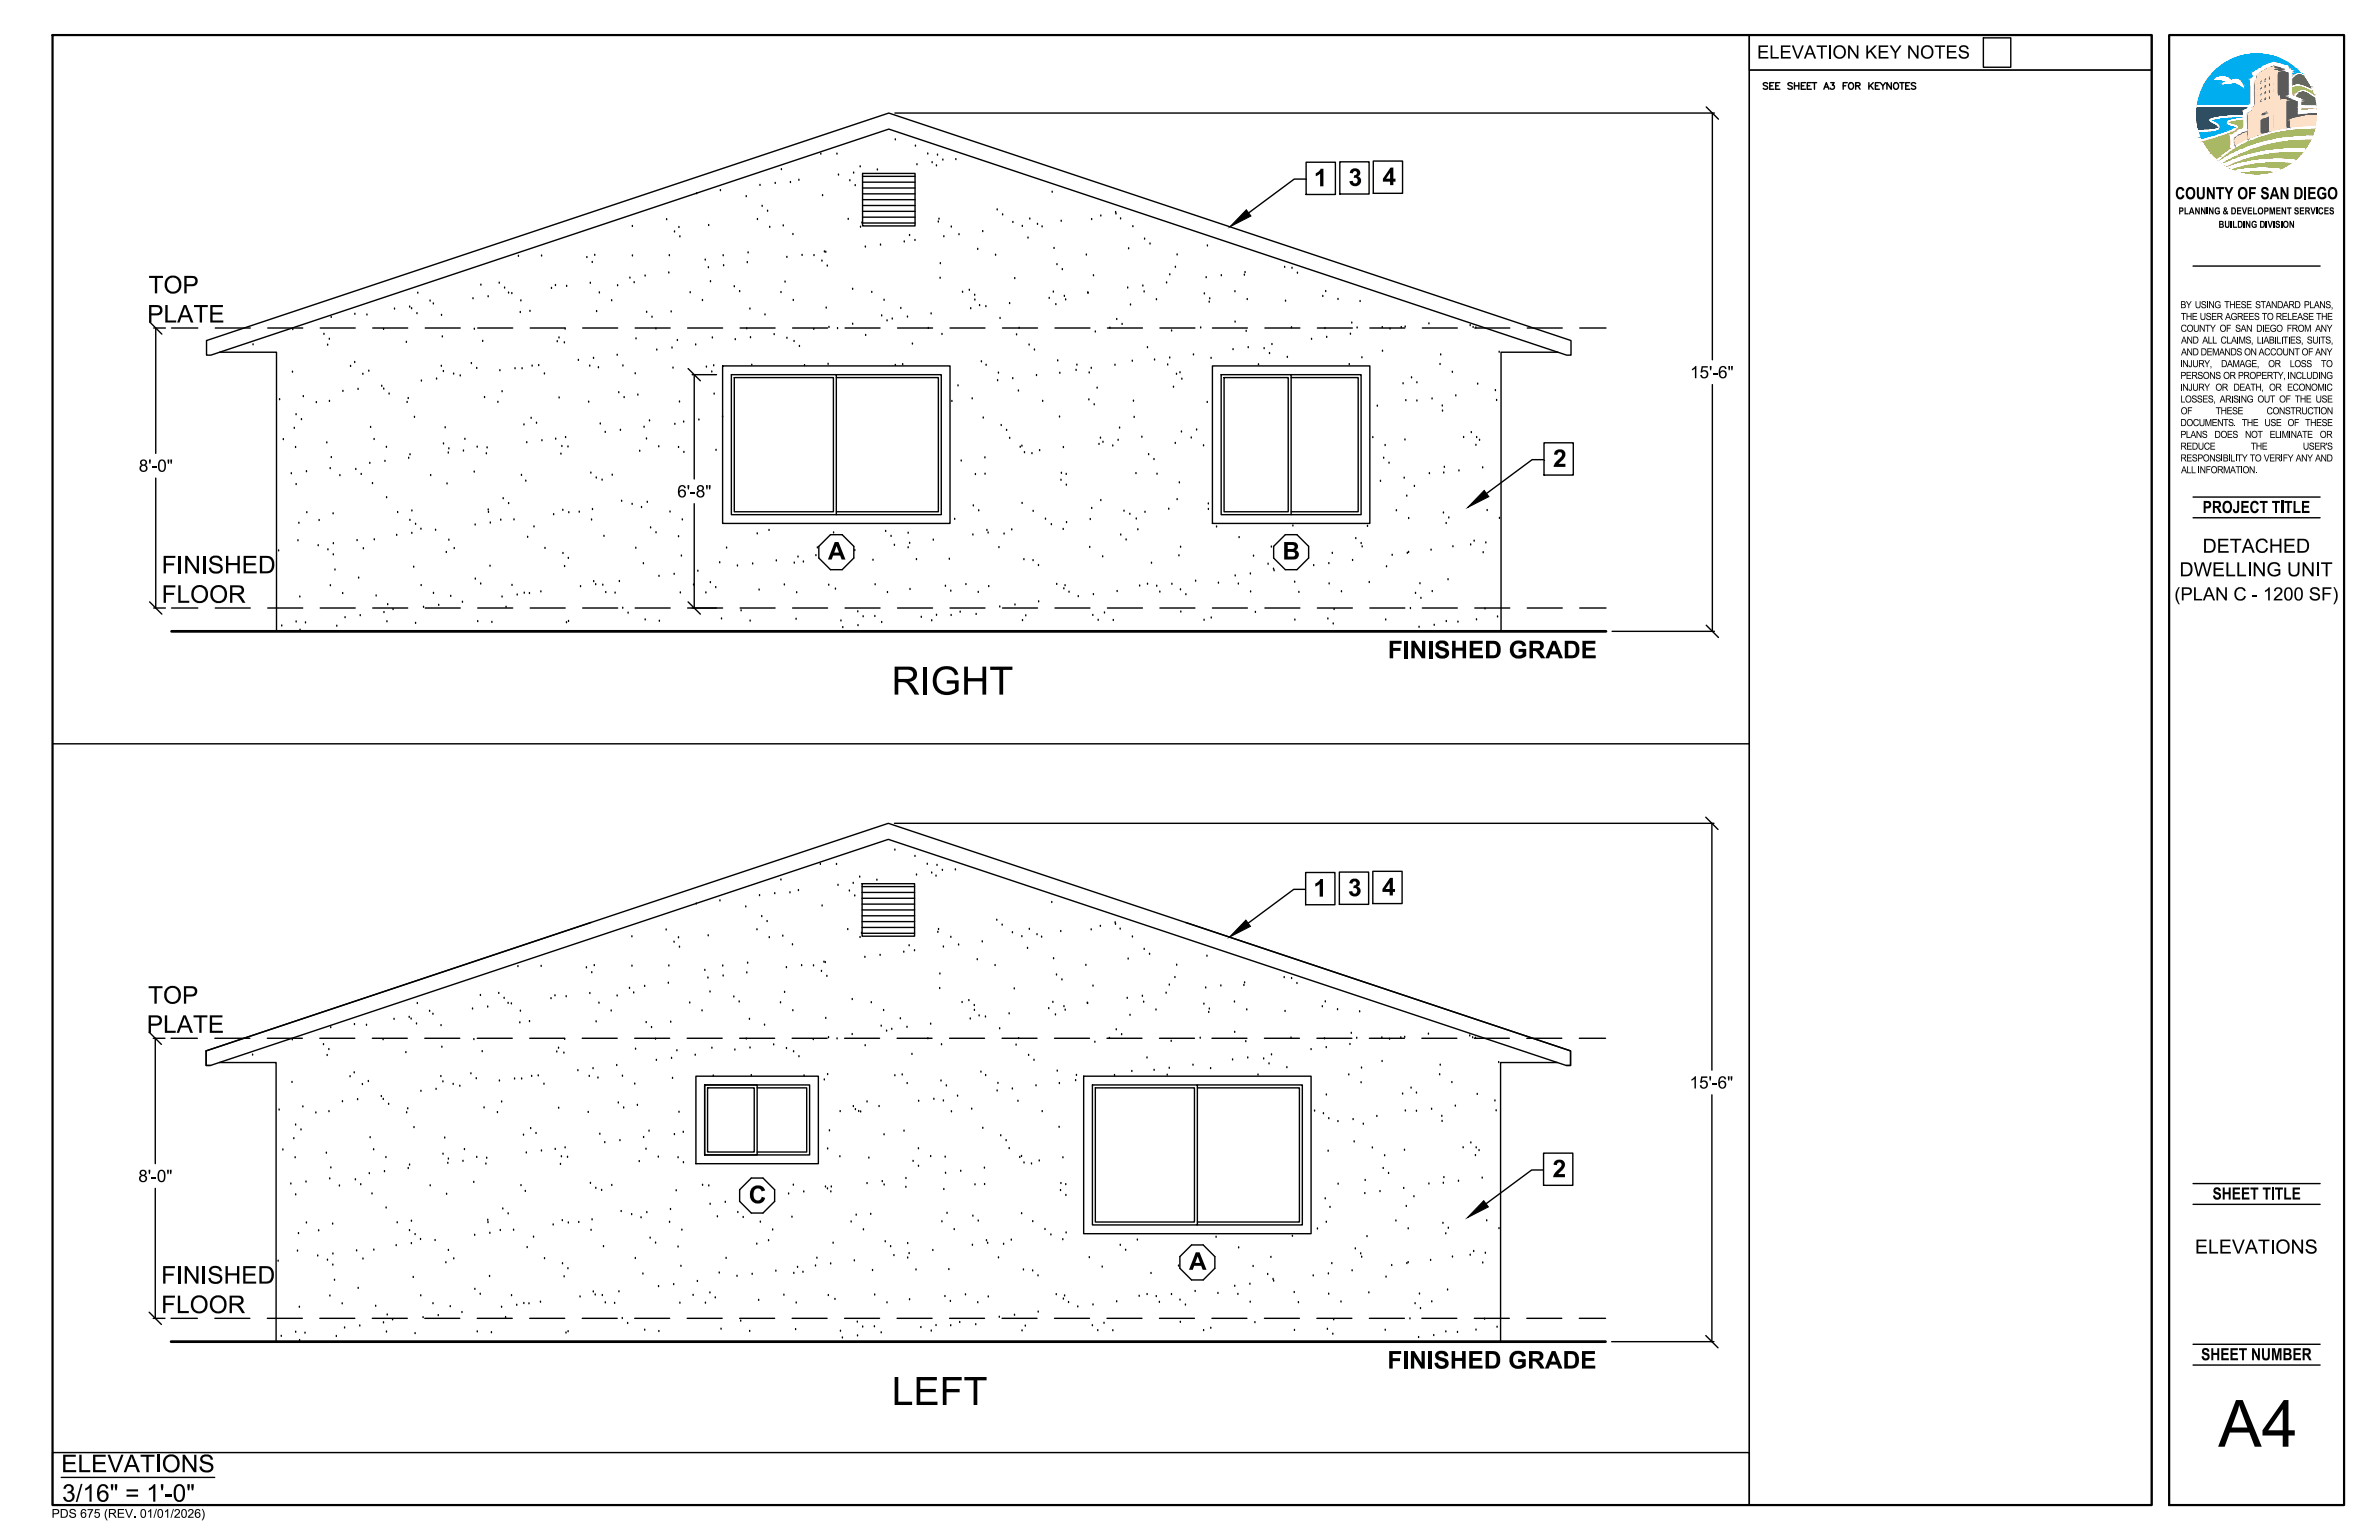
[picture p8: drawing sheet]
<svg xmlns="http://www.w3.org/2000/svg" width="432mm" height="279mm" viewBox="0 0 432 279" stroke-linecap="round" stroke-linejoin="round" font-family="sans-serif">
<defs><g id="words">
<text font-size="11.8" x="402.6" y="262.5">A4</text>
<g font-size="7.1">
<text x="161.8" y="126">RIGHT</text>
<text x="161.9" y="254.9">LEFT</text>
</g>
<g font-size="4.4">
<text x="238.5" y="33.8">1</text>
<text x="244.8" y="33.7">3</text>
<text x="250.9" y="33.6">4</text>
<text x="27" y="53.2">TOP</text>
<text x="26.7" y="58.5">PLATE</text>
<text x="281.9" y="84.7">2</text>
<text x="150.3" y="101.5">A</text>
<text x="232.8" y="101.5">B</text>
<text x="29.3" y="104">FINISHED</text>
<text x="29.3" y="109.4">FLOOR</text>
<text x="251.9" y="119.4">FINISHED GRADE</text>
<text x="238.4" y="162.7">1</text>
<text x="244.7" y="162.6">3</text>
<text x="250.8" y="162.5">4</text>
<text x="26.9" y="182.1">TOP</text>
<text x="26.6" y="187.4">PLATE</text>
<text x="281.8" y="213.6">2</text>
<text x="135.9" y="218.3">C</text>
<text x="29.3" y="232.9">FINISHED</text>
<text x="215.8" y="230.4">A</text>
<text x="29.3" y="238.2">FLOOR</text>
<text x="251.8" y="248.3">FINISHED GRADE</text>
<text x="11.1" y="267.1">ELEVATIONS</text>
<text x="11.3" y="272.4">3/16&quot; = 1'-0&quot;</text>
</g>
<g font-size="3.5">
<text x="399.8" y="100.3">DETACHED</text>
<text x="395.6" y="104.6">DWELLING UNIT</text>
<text x="398.4" y="227.4">ELEVATIONS</text>
</g>
<g font-size="3.3">
<text x="318.9" y="10.6">ELEVATION KEY NOTES</text>
<text x="394.7" y="108.9">(PLAN C - 1200 SF)</text>
</g>
<g font-size="3.1">
<text x="394.8" y="36.1">COUNTY OF SAN DIEGO</text>
<text x="306.7" y="68.6">15'-6&quot;</text>
<text x="25.2" y="85.6">8'-0&quot;</text>
<text x="122.9" y="90.2">6'-8&quot;</text>
<text x="399.8" y="93.1">PROJECT TITLE</text>
<text x="306.7" y="197.5">15'-6&quot;</text>
<text x="25.1" y="214.5">8'-0&quot;</text>
<text x="401.6" y="217.6">SHEET TITLE</text>
<text x="399.5" y="246.8">SHEET NUMBER</text>
</g>
<text font-size="2.2" x="9.4" y="275.4">PDS 675 (REV. 01/01/2026)</text>
<g font-size="1.8">
<text x="395.4" y="38.9">PLANNING &amp; DEVELOPMENT SERVICES</text>
<text x="402.7" y="41.3">BUILDING DIVISION</text>
<text x="395.8" y="55.9">BY USING</text>
<text x="395.8" y="58">THE USER AGREES TO RELEASE</text>
<text x="403.7" y="55.9">THESE</text>
<text x="409.3" y="55.9">STANDARD</text>
<text x="418.2" y="55.9">PLANS,</text>
<text x="420.4" y="58">THE</text>
<text x="395.8" y="60.2">COUNTY</text>
<text x="395.9" y="62.3">AND ALL CLAIMS,</text>
<text x="395.9" y="64.5">AND DEMANDS</text>
<text x="402.9" y="60.2">OF SAN DIEGO</text>
<text x="407.3" y="64.5">ON ACCOUNT</text>
<text x="409.6" y="62.3">LIABILITIES,</text>
<text x="415.1" y="60.2">FROM ANY</text>
<text x="417.8" y="64.5">OF ANY</text>
<text x="418.7" y="62.3">SUITS,</text>
<text x="395.7" y="66.6">INJURY,</text>
<text x="395.7" y="70.9">INJURY</text>
<text x="395.8" y="68.7">PERSONS</text>
<text x="402.1" y="70.9">OR DEATH,</text>
<text x="403.1" y="66.6">DAMAGE,</text>
<text x="403.5" y="68.7">OR PROPERTY,</text>
<text x="411.7" y="66.6">OR</text>
<text x="411.8" y="70.9">OR ECONOMIC</text>
<text x="415.2" y="68.7">INCLUDING</text>
<text x="415.6" y="66.6">LOSS</text>
<text x="421.3" y="66.6">TO</text>
<text x="395.8" y="77.3">DOCUMENTS.</text>
<text x="395.8" y="73">LOSSES,</text>
<text x="395.8" y="75.2">OF</text>
<text x="402.1" y="75.2">THESE</text>
<text x="402.9" y="73">ARISING</text>
<text x="406.9" y="77.3">THE</text>
<text x="409.7" y="73">OUT OF THE USE</text>
<text x="411" y="77.3">USE</text>
<text x="411.4" y="75.2">CONSTRUCTION</text>
<text x="415.2" y="77.3">OF THESE</text>
<text x="395.8" y="79.4">PLANS</text>
<text x="395.8" y="81.6">REDUCE</text>
<text x="395.8" y="83.7">RESPONSIBILITY</text>
<text x="401.9" y="79.4">DOES</text>
<text x="407.5" y="79.4">NOT</text>
<text x="408.4" y="83.7">TO VERIFY</text>
<text x="408.5" y="81.6">THE</text>
<text x="411.9" y="79.4">ELIMINATE</text>
<text x="416.7" y="83.7">ANY AND</text>
<text x="418" y="81.6">USER'S</text>
<text x="421" y="79.4">OR</text>
<text x="395.9" y="85.9">ALL INFORMATION.</text>
</g>
<g font-size=".4">
<text x="237" y="32.6">.</text>
<text x="280.2" y="83.5">.</text>
<text x="237" y="161.5">.</text>
<text x="280.1" y="212.4">.</text>
</g>
</g></defs>
<g fill="none" stroke="#000" stroke-width=".25">
<path d="M309.7 19.4l2.2 2.2M317.5 6.4h73v6.3h-73zM317.5 6.4v266.7M320.8 15.2l-.3-.2-.4 .1v.3l.6 .3 .1 .3-.3 .2-.5-.2M321.2 15.6h.5M322 15h-.8v1.2h.8M322.3 15.6h.5M323 15h-.7v1.2h.7M325.3 15.2l-.3-.2-.5 .2 .1 .2 .7 .5v.1l-.3 .2-.5-.2M325.7 15.6h.8M325.7 15v1.2M326.5 15v1.2"/>
<path d="M327 15.6h.4M327.7 15h-.7v1.2h.7M328 15.6h.5M328.8 15h-.8v1.2h.8M328.9 15h.8M329.3 15v1.2M331 16.2l.5-1.2 .4 1.2M331.2 15.8h.6M332.3 15h.6l-.3 .5a.4 .4 0 0 1 .3 .6 .4 .4 0 0 1-.7-.1M334.5 15.6h.5M335.3 15h-.8v1.2M335.6 15.2l.1-.1a.56 .56 0 0 1 .7 .5 .56 .56 0 0 1-.7 .5l-.2-.4z"/>
<path d="M336.8 15.6l.7-.1 .1-.4-.8-.1v1.2M337.2 15.6l.4 .6M339.2 15v1.2M339.5 15.5l.5 .7M340 15l-.8 .8M340.4 15.6h.4M341.1 15h-.7v1.2h.7M341.3 15l.5 .6v.6M342.2 15l-.4 .6M343.3 15v1.2l-.8-1.2v1.2M343.8 15.2l.1-.1a.56 .56 0 0 1 .7 .5 .56 .56 0 0 1-.7 .5l-.2-.4zM344.8 15h.8"/>
<path d="M345.2 15v1.2M345.9 15.6h.5M346.6 15h-.7v1.2h.7M347.7 15.2l-.3-.2-.5 .2 .1 .3 .7 .4v.1l-.3 .2-.5-.2M360 6.9h5v5.3h-5zM390.5 6.4v266.7M121 39.9h.1M126.5 35.1h.1M130.8 34.6h.1M135.4 35.7h.1M137.5 39.8h.1M137.9 33.6h.1"/>
<path d="M138.3 37.4h.1M139.3 38.3h.1M140.7 33.3h.1M141.8 30.8h.1M143.5 33.1h.1M145 32.7h.1M149 28h.1M149.3 35.5h.1M151.9 28h.1M152.2 31.8h.1M154 39.8h.1M154.3 32.8h.1"/>
<path d="M154.9 31.4h.1M155.2 33.7h.1M156.1 30.3h.1M156.6 31.5h9.5v9.5h-9.5zM156.6 33.1h9.5M156.6 35.2h9.5M156.6 37.3h9.5M156.6 39.4h9.5M156.6 32h9.5M156.6 34.1h9.5M156.6 36.2h9.5M156.6 38.3h9.5"/>
<path d="M159.2 30.8h.1M162.4 20.5h148.8M162.5 25.4h.1M166.2 26.5h.1M166.4 29.9h.1M168.4 27.9h.1M169.2 29.5h.1M170 30.1h.1M170.2 28.1h.1M170.4 39.8h.1M171.1 29h.1M173.5 29h.1"/>
<path d="M181 38.1h.1M182 39h.1M186.9 39.7h.1M191 34.9h.1M198.1 39.8h.1M199.8 39.2h.1M202.5 38.6h.1M202.6 38.8h.1M203.4 39.7h.1M237 32.5h-2.1l-8.3 6.1M237.1 29.4h5.3v5.9h-5.3zM243.2 29.4h5.3v5.8h-5.3z"/>
<path d="M249.3 29.2h5.3v5.9h-5.3zM310.8 20.5v44.8M27.2 58.4l2.2 2.2M28.3 59.5v22.8M39.1 59.5h6.3M48.6 59.5h6.3M53.1 59.8h.1M58.1 59.5h6.4M60.1 57.6h.1M64.4 57h.1M66.6 57.1h.1M67.6 59.5h6.4"/>
<path d="M69.6 59.8h.1M71.6 56.1h.1M74.4 55.7h.1M74.7 56h.1M75.7 56.9h.1M75.8 53.2h.1M77.2 59.5h6.3M78.1 54.6h.1M78.7 55.1h.1M80.1 57.2h.1M85.9 54.2h.1M86.1 59.7h.1"/>
<path d="M86.7 59.5h6.4M87.3 51.7h.1M88.6 53.8h.1M90.6 51.4h.1M91.6 52.3h.1M92.3 53.2h.1M92.9 53.3h.1M94.1 46.5h.1M94.4 56.7h.1M94.5 54.6h.1M96.2 56.5h.1M96.2 59.5h6.4"/>
<path d="M98.3 46.5h.1M100.1 52.3h.1M100.8 51.8h.1M102.6 59.7h.1M102.8 52h.1M105.8 59.5h6.3M106.5 46.7h.1M107.1 51.4h.1M107.5 47.6h.1M108 46.3h.1M108.3 56.5h.1M108.8 53.1h.1"/>
<path d="M111 54.6h.1M112.1 51.8h.1M114.3 50.5h.1M114.8 41.1h.1M114.8 46.4h.1M115.1 51.3h.1M115.3 59.5h6.3M117.1 50.1h.1M117.4 56.7h.1M118.3 57.6h.1M119.1 59.7h.1M121.4 49.5h.1"/>
<path d="M121.5 46.4h.1M121.8 56.6h.1M122.4 42.1h.1M123.2 41.3h.1M123.4 43h.1M124.8 59.5h6.4M125.3 53.1h.1M127.5 54.5h.1M128 47.2h.1M128.6 48.6h.1M128.6 40.9h.1M129 51.1h.1"/>
<path d="M131.3 46.4h.1M131.3 48.2h.1M133.3 52h.1M134.2 52.9h.1M134.3 59.5h6.4M135.5 59.6h.1M135.6 47.6h.1M135.8 45.9h.1M136.1 56.1h.1M138.9 57.1h.1M139.7 41.2h.1M141.8 53.1h.1"/>
<path d="M142.2 41h.1M142.5 51.2h.1M142.8 46.7h.1M143.9 59.5h6.3M143.9 42.5h.1M144 54.5h.1M145.6 46.3h.1M147.7 59.8h.1M147.7 46.4h.1M149.2 47.4h.1M149.6 45.7h.1M149.9 45.8h.1"/>
<path d="M150 55.9h.1M150.2 48.3h.1M150.5 59.4h.1M152 59.6h.1M153.4 59.5h6.3M154.8 58.8h.1M154.8 52.5h.1M156.2 41.2h.1M156.5 40.5h.1M156.6 40.5h9.5M157.1 44.8h.1M158.2 53h.1"/>
<path d="M159.8 44.5h.1M160 57.3h.1M160.5 54.5h.1M161 58.2h.1M161.9 57.9h.1M162.9 59.5h6.4M163.5 56h.1M164.1 43.9h.1M164.7 57.5h.1M165.1 42.7h.1M166.1 43.6h.1M168.5 59.6h.1"/>
<path d="M169 56.9h.1M170.3 40.3h.1M170.6 50.5h.1M170.7 47.8h.1M171.3 42.9h.1M172.4 59.5h6.4M172.7 41.2h.1M174.1 42.6h.1M174.7 53h.1M175.9 52.7h.1M176.2 56h.1M176.9 53.6h.1"/>
<path d="M176.9 54.4h.1M177.5 45.2h.1M177.8 55.4h.1M178.4 42h.1M178.9 55.6h.1M180.7 46.3h.1M181.5 57.8h.1M182 59.5h6.3M183.3 55.1h.1M183.8 40.4h.1M184.2 50.5h.1M185 59.6h.1"/>
<path d="M185.6 41.1h.1M186.6 43.2h.1M188.3 40.7h.1M189.1 41.2h.1M190.4 54.1h.1M191.2 53h.1M191.3 45.1h.1M191.5 59.5h6.3M191.6 55.3h.1M191.8 48h.1M192.6 40.1h.1M192.8 48.9h.1"/>
<path d="M193.2 53.8h.1M193.4 54.4h.1M197.2 46.3h.1M197.4 53.1h.1M197.5 53.2h.1M198.5 50h.1M201 59.5h6.4M201.5 59.5h.1M202.7 58h.1M203.7 58.9h.1M204.7 52.2h.1M204.9 45.1h.1"/>
<path d="M205.2 55.3h.1M205.6 41.1h.1M207.4 51.9h.1M207.7 53h.1M207.8 43.4h.1M208.7 44.3h.1M209.9 54.4h.1M210.5 59.5h6.4M211.7 51.3h.1M212.3 49.9h.1M213.3 48.5h.1M213.7 46.2h.1"/>
<path d="M217.9 59.5h.1M218.6 53.3h.1M218.9 50.4h.1M219.1 44.6h.1M219.5 54.8h.1M219.6 54.2h.1M220.1 59.5h6.3M221.7 50h.1M224.1 52.9h.1M224.2 58.4h.1M225.9 49.9h.1M226 49.4h.1"/>
<path d="M226.4 54.3h.1M229.6 59.5h6.3M233.2 48.5h.1M233.3 54.6h.1M234.4 59.5h.1M234.5 48.7h.1M235.5 49.6h.1M239.1 59.5h6.4M240.1 53.8h.1M240.5 59.6h.1M240.6 52.9h.1M242.9 54.3h.1"/>
<path d="M245.4 58.6h.1M246.3 59.5h.1M246.9 54.7h.1M248.6 59.5h6.4M250.9 59.4h.1M252.3 59.7h.1M254.3 59.4h.1M255 59.3h.1M258.2 59.5h6.3M259.4 58.8h.1M266.8 59.1h.1M267.4 59.4h.1"/>
<path d="M267.7 59.5h6.3M267.9 59.5h.1M277.2 59.5h6.4M286.7 59.5h4.8M398 48.3h23.1M37.5 61.8l123.8-41.3 123.8 41.3v2.6h-.7l-123.1-41-123 41h-.8zM39.9 63.9h10.3v50.6M45.9 62.6h.1M50.7 72.5h.1M51.4 79.8h.1M53.1 67.5h.1M53.4 77.7h.1"/>
<path d="M53.7 75.2h.1M54.7 76.1h.1M55.1 72h.1M57.4 73h.1M58.8 60.7h.1M59.5 62.6h.1M59.8 61.6h.1M59.8 72.8h.1M62.2 71h.1M63.6 66.5h.1M64.4 65.8h.1M65 70.6h.1"/>
<path d="M65.9 67.9h.1M66.9 67.3h.1M67.3 77.5h.1M67.9 79.7h.1M69.3 70.1h.1M69.6 70.6h.1M70.6 71.5h.1M73.8 62.1h.1M73.9 73h.1M74.1 72.3h.1M75.2 75.7h.1M76.5 69.1h.1"/>
<path d="M79.2 68.8h.1M80.1 66.5h.1M80.3 61.1h.1M80.5 67.4h.1M80.8 77.6h.1M82.3 67.9h.1M83.5 68.2h.1M84.4 79.7h.1M85.6 66h.1M86.5 66.8h.1M87.6 61.9h.1M87.9 72.1h.1"/>
<path d="M90.4 73h.1M90.7 67.3h.1M91.1 71.1h.1M93.5 66.9h.1M94.8 66.9h.1M95.1 77.1h.1M96.4 75.9h.1M96.6 66.4h.1M97.4 76.8h.1M97.8 66.3h.1M98.4 80h.1M98.8 67.8h.1"/>
<path d="M100.9 79.7h.1M101.1 62h.1M101.5 61.3h.1M101.5 72.2h.1M102.4 62.2h.1M102.7 79.4h.1M105 65.4h.1M106.8 73h.1M107 66.4h.1M107.7 65h.1M108.6 66.7h.1M109 76.9h.1"/>
<path d="M109.9 78.4h.1M112 64.5h.1M112.3 71.2h.1M112.6 78.1h.1M113.1 66.4h.1M113.3 72.1h.1M115.3 67.8h.1M115.4 61.5h.1M115.8 71.7h.1M116.9 77.5h.1M117.3 79.6h.1M117.9 76.4h.1"/>
<path d="M119.2 63.5h.1M122 63.1h.1M122.2 66.8h.1M122.5 77h.1M122.9 61.8h.1M123.3 72.9h.1M124.1 76.6h.1M124.9 66.9l2.2 2.2M125.6 68h4.4M126 68v18.9M126.3 62.6h.1M126.9 76.2h.1"/>
<path d="M128.2 66.6h.1M129.2 67.5h.1M129.3 61.3h.1M129.5 66.4h.1M129.6 71.5h.1M131.1 75.6h.1M131.2 66.4h41.2v28.6h-41.2zM132.7 68h19.1v25.4h-19.1zM133.3 68.5h18v24.3h-18zM133.5 61.6h.1M136.2 61.3h.1M136.5 66.3h.1"/>
<path d="M140.5 60.7h.1M142.8 61.4h.1M144.1 62h.1M145.1 62.9h.1M146 66.3h.1M150.3 66.1h.1M151.8 68h19v25.4h-19M151.8 68.5h18.5v24.3h-18.5M157.1 60.9h.1M162.5 66.3h.1M163.8 66.2h.1M165.6 62.4h.1"/>
<path d="M171 60.7h.1M172.8 72.8h.1M173.9 70h.1M176.5 72.4h.1M178.1 65.6h.1M178.5 75.8h.1M179 66.3h.1M181.1 69.1h.1M181.2 67.7h.1M181.7 77.2h.1M182.7 78.1h.1M183.3 79.5h.1"/>
<path d="M183.8 68.7h.1M184.5 60.7h.1M184.8 70.9h.1M186.8 62.6h.1M187.8 63.5h.1M188.1 68.1h.1M189.3 72.8h.1M192 65.5h.1M192.3 75.7h.1M192.4 67.7h.1M195.3 67.2h.1M195.5 66.2h.1"/>
<path d="M197.6 72.5h.1M197.7 67.7h.1M198.1 66.8h.1M198.6 73.4h.1M198.8 60.2h.1M199.1 70.4h.1M199.7 79.5h.1M202.4 66.3h.1M202.9 79.9h.1M203.2 77.7h.1M205.5 65.5h.1M205.7 72.8h.1"/>
<path d="M205.9 75.7h.1M207.3 79.3h.1M208.3 63.1h.1M209.6 65.3h.1M211.9 66.2h.1M212.3 64.9h.1M212.7 60h.1M213 70.3h.1M213.5 67.9h.1M214.2 67.6h.1M214.4 78.4h.1M214.5 68.8h.1"/>
<path d="M216.2 79.5h.1M216.6 64.4h.1M217.2 78h.1M219.1 73h.1M219.8 65h.1M220.1 66.4h28.5v28.6h-28.5zM221.6 68h12.7v25.4h-12.7zM222.2 68.5h11.6v24.3h-11.6zM223.8 63.4h.1M226.2 60.1h.1M226.6 63.1h.1M228.4 66.2h.1"/>
<path d="M229.4 63.3h.1M230.4 64.1h.1M230.9 62.5h.1M233.7 64.8h.1M234.3 68h12.7v25.4h-12.7M234.3 68.5h12.2v24.3h-12.2M238.1 61.6h.1M240.8 61.2h.1M244.9 66.1h.1M245.1 60.6h.1M247.2 64.9h.1M249.2 79.4h.1"/>
<path d="M250 73.7h.1M250.9 63.7h.1M254.7 69.6h.1M255 79.8h.1M255.2 72.7h.1M256.2 68.5h.1M257.2 72.7h.1M257.2 69.4h.1M259.9 72.4h.1M261.4 66.1h.1M261.5 64.4h.1M261.8 73.7h.1"/>
<path d="M261.8 74.6h.1M263.6 67.5h.1M264.2 71.8h.1M265.7 79.4h.1M267 78.5h.1M268 79.4h.1M268.2 69.7h.1M268.5 79.9h.1M271.4 70.9h.1M271.6 72.7h.1M272.1 63.9h.1M282.8 63.9h-10.4v50.6"/>
<path d="M310.8 69.8v44.7M28.3 86.7v23.6M52.9 85.9h.1M53.6 81.2h.1M53.8 87.9h.1M54.1 98.1h.1M54.3 94.9h.1M55.6 85.6h.1M55.7 93h.1M57.8 99h.1M57.9 94.4h.1M59.3 80.3h.1"/>
<path d="M59.5 99.8h.1M59.9 85h.1M60.1 83h.1M60.5 93.2h.1M60.5 98.6h.1M61.7 86.3h.1M64.6 85.2h.1M64.8 98.1h.1M65.6 86.1h.1M66 99.6h.1M67.1 84.1h.1M67.6 87.7h.1"/>
<path d="M67.9 97.9h.1M69.9 83.7h.1M70.1 81.2h.1M70.2 90.3h.1M72 97.1h.1M72.2 93h.1M74.2 83.1h.1M74.4 94.4h.1M74.4 82.5h.1M74.8 96.8h.1M74.8 92.7h.1M75.4 95.1h.1"/>
<path d="M76.4 96h.1M78.2 86.3h.1M79.1 96.2h.1M80.5 80.5h.1M81.1 87.8h.1M81.4 82.2h.1M81.5 98h.1M81.5 81.4h.1M82.4 99.5h.1M84.1 81.8h.1M86.1 85.7h.1M86.2 95.2h.1"/>
<path d="M86.6 81.1h.1M88.3 82.3h.1M88.4 81.3h.1M88.6 92.5h.1M88.7 93h.1M89 94.9h.1M90.9 94.4h.1M91.3 90.5h.1M92.3 91.4h.1M93.3 94.3h.1M94.6 86.2h.1M95.4 87.3h.1"/>
<path d="M95.6 80.3h.1M95.8 97.5h.1M96.9 95.6h.1M98.9 99.5h.1M100.5 93.4h.1M101.8 82.4h.1M102 81h.1M102.2 92.6h.1M103.1 81.1h.1M103.2 93h.1M105.1 92.9h.1M107.2 85.8h.1"/>
<path d="M107.4 94.3h.1M107.5 92.4h.1M108.2 86.7h.1M109.3 87.1h.1M109.6 97.3h.1M111.1 86.2h.1M112.8 90.9h.1M114.7 91.5h.1M115.4 99.5h.1M116.1 81.9h.1M116.4 92.1h.1M117.5 91.1h.1"/>
<path d="M118.1 95.8h.1M119.1 96.7h.1M119.6 81.1h.1M121.6 92.9h.1M123.2 81.2h.1M123.2 97.4h.1M123.8 94.3h.1M124.1 82.1h.1M126 91.4v18.9M130 81.7h.1M131.9 99.4h.1M137.4 96.9h.1"/>
<path d="M139.6 96.2h.1M148.4 99.4h.1M150.7 97l-2.1 2.1v2.1l2.1 2.2h2.2l2.1-2.2M151.3 96.7h.1M155.2 99.9h.1M160.8 96.4h.1M161.7 97.3h.1M162.3 98.9h.1M164.8 96.7h.1M164.8 99.4h.1M165.1 98.6h.1M169.4 98h.1"/>
<path d="M173.3 94.2h.1M174.5 83.6h.1M176.6 97.1h.1M176.7 91.8h.1M177 86.1h.1M177.6 92.7h.1M178.8 83.1h.1M178.8 86h.1M179.1 96.2h.1M179.3 96.7h.1M181.3 99.3h.1M182.2 96.9h.1"/>
<path d="M183.6 96.1h.1M185.2 81.1h.1M185.5 80.9h.1M185.5 91.3h.1M185.9 82.1h.1M187.3 82.3h.1M187.5 92.8h.1M188.7 81.8h.1M189.8 94.2h.1M190.8 95.2h.1M192.6 87.1h.1M192.6 85.9h.1"/>
<path d="M193 96.1h.1M193 81.2h.1M193.5 86.1h.1M193.5 88h.1M193.6 94.8h.1M197.8 99.3h.1M197.9 94.3h.1M198.2 92.2h.1M199.5 80.6h.1M199.8 90.8h.1M200.2 80.2h.1M202 80.9h.1"/>
<path d="M203.4 97.1h.1M204 92.7h.1M204.4 98h.1M205.1 93.3h.1M206.2 85.9h.1M206.2 94.2h.1M206.5 96.1h.1M207.8 92.9h.1M208.5 82.5h.1M209.5 83.4h.1M210 86h.1M212.1 92.4h.1"/>
<path d="M213.3 80.4h.1M213.7 90.6h.1M214.1 87.6h.1M214.3 99.3h.1M218.5 80.9h.1M219.3 91.4h.1M219.3 92.4h.1M220.8 95.6h.1M224.9 97.5h.1M230.8 99.3h.1M234.7 95.4h.1M235.4 97l2.1 2.1v2.1l-2.1 2.2h-2.1l-2.1-2.2v-2.1l2.1-2.1"/>
<path d="M246.1 97.7h.1M247.1 98.6h.1M247.2 99.2h.1M248.2 95.5h.1M250.6 87.3h.1M251.1 83.1h.1M251.4 80.8h.1M252.1 84h.1M253.4 92.7h.1M254.9 86.8h.1M255.3 90h.1M255.7 94.1h.1"/>
<path d="M256.7 88.2h.1M259.4 85.9h.1M259.7 99.8h.1M262 93.1h.1M262.1 85.8h.1M262.2 84.8h.1M262.5 95h.1M263 94h.1M263.7 99.2h.1M264.8 85.4h.1M266.9 98.9h.1M267.6 98.2h.1"/>
<path d="M267.9 80.8h.1M268.9 90.1h.1M269.1 84.9h.1M269.7 98.5h.1M269.9 92.6h.1M272.2 94h.1M280.2 83.4h-2.1l-8.3 6.1M280.2 80.3h5.4v5.9h-5.4zM398 90.2h23.1M398 93.9h23.1M27.2 109.2l2.2 2.2M27.9 110.3h2.1"/>
<path d="M48.6 110.3h6.3M51.1 113.6h.1M53.8 112.8h.1M54.4 108.3h.1M54.5 114.3h.1M55.4 113h.1M58.1 110.3h6.4M60 106.3h.1M60.5 100.7h.1M60.8 103.4h.1M61.1 113.6h.1M62.2 107.7h.1"/>
<path d="M62.6 112.1h.1M65.1 104.9h.1M65.4 111.7h.1M67.6 110.3h6.4M68.3 108.1h.1M69.7 111.1h.1M70.2 112.8h.1M70.4 109.7h.1M71.3 110.6h.1M75.1 102.9h.1M75.4 113.1h.1M76.4 106.2h.1"/>
<path d="M76.9 110.2h.1M77.2 110.3h6.3M78.7 107.7h.1M79.6 109.8h.1M81 100.2h.1M81.8 108.2h.1M83.9 109.3h.1M86.3 105.1h.1M86.7 110.3h6.4M86.7 112.8h.1M87.2 105.9h.1M88.9 102.7h.1"/>
<path d="M89.3 112.9h.1M91.1 108.3h.1M91.9 110.2h.1M92.9 106.2h.1M93.9 107.9h.1M95.2 107.6h.1M96.1 107.7h.1M96.2 110.3h6.4M98.2 107.4h.1M102.2 100.4h.1M102.5 102.8h.1M102.8 113h.1"/>
<path d="M103.2 101.3h.1M103.2 112.7h.1M105.4 106.4h.1M105.8 110.3h6.3M107.8 105.5h.1M108.1 106.1h.1M109.4 106.2h.1M110 107.5h.1M111.6 107.6h.1M112.4 105.5h.1M113 110.4h.1M114 111.2h.1"/>
<path d="M115.3 110.3h6.3M116.8 102.3h.1M117.1 112.5h.1M119.6 104.6h.1M119.7 112.7h.1M122.4 104.2h.1M123.5 107.6h.1M123.7 100.9h.1M124.8 110.3h6.4M124.9 109.2l2.2 2.2M125.9 106.1h.1M126.7 103.6h.1"/>
<path d="M128.1 107.6h.1M128.9 105.7h.1M129.9 106.6h.1M130.6 102.1h.1M131 112.3h.1M133.8 102.7h.1M134.3 110.3h6.4M134.5 110.8h.1M136.2 112.7h.1M136.6 102.3h.1M137.8 107.1h.1M140.9 101.8h.1"/>
<path d="M142.4 106.1h.1M143.9 110.3h6.3M144.2 102.2h.1M144.5 112.4h.1M144.6 107.5h.1M144.8 101.1h.1M145.8 102h.1M148.1 100.8h.1M150.4 106.2h.1M151.6 106.9h.1M152.6 112.7h.1M153 113.9h.1"/>
<path d="M153.4 110.3h6.3M155.7 111h.1M155.7 113.5h.1M156.7 111.9h.1M158.5 101.6h.1M158.8 111.8h.1M158.8 106.1h.1M160 112.9h.1M161.1 107.5h.1M162.9 110.3h6.4M165.2 106.9h.1M166.3 101.5h.1"/>
<path d="M167.2 112h.1M169.1 112.6h.1M170 111.6h.1M171.6 106.4h.1M172.3 101.5h.1M172.4 110.3h6.4M172.6 107.3h.1M172.6 111.7h.1M174.3 111.1h.1M175.3 106.1h.1M177.2 111.5h.1M177.6 107.5h.1"/>
<path d="M179.5 106.4h.1M181.5 110.1h.1M182 110.3h6.3M184.2 109.8h.1M185.6 112.6h.1M185.8 101.5h.1M186.2 111.7h.1M187.5 101.7h.1M188.5 102.6h.1M188.5 109.2h.1M191.5 110.3h6.3M191.8 106h.1"/>
<path d="M193.1 106.8h.1M193.3 106.3h.1M194 107.4h.1M195.7 108.2h.1M198.4 111.7h.1M198.5 107.9h.1M199.3 112.5h.1M200.1 101h.1M200.5 111.2h.1M201 110.3h6.4M202.1 112.6h.1M202.8 107.3h.1"/>
<path d="M206.9 106.3h.1M208.3 106h.1M209 102.2h.1M210 106.4h.1M210.5 107.4h.1M210.5 110.3h6.4M212.7 106h.1M214 100.8h.1M214.3 107h.1M214.3 111h.1M215.2 107.9h.1M217 105.4h.1"/>
<path d="M218.5 112.5h.1M219.8 112.1h.1M220.1 110.3h6.3M221.1 105.8h.1M224.2 104.5h.1M224.8 106h.1M226.9 104.1h.1M227 107.4h.1M227.5 100.9h.1M227.9 111.1h.1M229.6 110.3h6.3M230.2 102.4h.1"/>
<path d="M231.2 103.3h.1M231.3 103.6h.1M235 105.6h.1M235 112.5h.1M235.8 107.5h.1M238.4 102.6h.1M239.1 110.3h6.4M241 112.3h.1M241.2 102.3h.1M241.2 105.9h.1M241.8 100.4h.1M242 113.2h.1"/>
<path d="M242.1 110.6h.1M243.5 107.4h.1M245.5 101.7h.1M248.5 105.7h.1M248.6 110.3h6.4M251.5 112.5h.1M251.7 102.8h.1M252.7 100.7h.1M255.4 100.4h.1M255.7 100.2h.1M256 110.4h.1M256.9 107.7h.1"/>
<path d="M257.6 113.8h.1M257.7 105.9h.1M257.9 108.6h.1M258.2 110.3h6.3M260 107.3h.1M260.3 113.4h.1M262.5 112.8h.1M262.8 105.2h.1M264.6 112.9h.1M267.7 110.3h6.3M268 112.4h.1M269.2 100.3h.1"/>
<path d="M269.5 110.5h.1M271.8 111.9h.1M277.2 110.3h6.4M286.7 110.3h4.8M292.6 114.5h18.6M309.7 113.4l2.2 2.3M141.7 159.6h.1M148.9 156.8h.1M151.8 156.8h.1M156 159.1h.1M159.2 159.7h.1M162.3 149.4h148.8"/>
<path d="M162.4 154.2h.1M166.1 155.4h.1M166.3 158.7h.1M168.3 156.8h.1M169.1 158.4h.1M169.9 159h.1M170.1 157h.1M171 157.9h.1M173.4 157.8h.1M237 158.3h5.3v5.8h-5.3zM243.1 158.2h5.3v5.9h-5.3zM249.2 158.1h5.3v5.8h-5.3z"/>
<path d="M309.6 148.3l2.2 2.2M310.7 149.4v44.8M94 175.4h.1M98.2 175.3h.1M106.4 175.6h.1M107.3 167.4l-69.9 23.3v2.6h.8M107.4 176.5h.1M107.9 175.2h.1M114.3 179.3h.1M114.7 170h.1M114.7 175.3h.1M117 179h.1"/>
<path d="M120.9 168.7h.1M121.3 178.4h.1M121.4 175.2h.1M122.3 170.9h.1M123.1 170.1h.1M123.3 171.8h.1M126.4 164h.1M127.9 176.1h.1M128.5 177.4h.1M128.5 169.8h.1M128.9 180h.1M130.7 163.4h.1"/>
<path d="M131.2 175.3h.1M131.3 177.1h.1M135.4 164.5h.1M135.6 176.5h.1M135.7 174.7h.1M137.4 168.7h.1M137.9 162.5h.1M138.3 166.3h.1M139.2 167.2h.1M139.6 170.1h.1M140.6 162.1h.1M142.1 169.8h.1"/>
<path d="M142.7 175.6h.1M143.4 162h.1M143.8 171.4h.1M144.9 161.6h.1M145.5 175.2h.1M147.7 175.2h.1M149.1 176.2h.1M149.2 164.4h.1M149.6 174.6h.1M149.8 174.6h.1M150.1 177.1h.1M152.1 160.6h.1"/>
<path d="M153.9 168.7h.1M154.2 161.6h.1M154.9 160.3h.1M155.1 162.5h.1M156.1 170.1h.1M156.4 169.3h.1M156.5 160.3h9.5v9.6h-9.5zM156.5 161.9h9.5M156.5 164h9.5M156.5 166.1h9.5M156.5 168.3h9.5M156.5 160.9h9.5"/>
<path d="M156.5 163h9.5M156.5 165.1h9.5M156.5 167.2h9.5M156.5 169.3h9.5M157 173.7h.1M159.7 173.3h.1M164 172.8h.1M165 171.6h.1M166 172.5h.1M170.2 169.2h.1M170.3 168.6h.1M170.6 179.3h.1"/>
<path d="M170.6 176.7h.1M171.2 171.8h.1M172.6 170.1h.1M174 171.4h.1M177.4 174.1h.1M178.3 170.9h.1M180.6 175.2h.1M180.9 167h.1M181.9 167.8h.1M183.8 169.2h.1M184.1 179.4h.1M185.5 169.9h.1"/>
<path d="M186.5 172.1h.1M186.8 168.6h.1M188.2 169.6h.1M189.1 170h.1M190.9 163.7h.1M191.2 173.9h.1M191.8 176.9h.1M192.5 169h.1M192.7 177.8h.1M197.1 175.1h.1M198.1 168.7h.1M198.4 178.9h.1"/>
<path d="M199.7 168.1h.1M202.4 167.4h.1M202.5 167.7h.1M203.3 168.6h.1M204.8 174h.1M205.5 170h.1M207.7 172.2h.1M208.7 173.1h.1M212.2 178.7h.1M213.3 177.4h.1M213.6 175.1h.1M215.2 167.4l69.9 23.3v2.6h-.8"/>
<path d="M218.8 179.2h.1M219.1 173.5h.1M221.6 178.9h.1M225.8 178.8h.1M225.9 178.3h.1M233.1 177.4h.1M234.4 177.5h.1M235.4 178.4h.1M236.9 161.4h-2.1l-8.3 6.1M27.1 187.3l2.2 2.2M28.2 188.4v22.7M37.4 190.7l123.8-41.3 123.9 41.3v2.6h-.8l-123.1-41-123 41h-.8z"/>
<path d="M39 188.4h6.3M39.8 192.8h10.3v50.6M45.8 191.4h.1M48.5 188.4h6.4M53 196.4h.1M53.1 188.7h.1M58 188.4h6.4M58.7 189.5h.1M59.4 191.5h.1M59.7 190.4h.1M60 186.4h.1M62.2 199.9h.1"/>
<path d="M63.5 195.3h.1M64.3 194.6h.1M64.3 185.9h.1M64.9 199.5h.1M65.8 196.8h.1M66.5 186h.1M66.9 196.2h.1M67.6 188.4h6.3M69.2 198.9h.1M69.5 188.6h.1M69.6 199.5h.1M71.5 184.9h.1"/>
<path d="M73.7 191h.1M74.3 184.6h.1M74.6 184.9h.1M75.6 185.8h.1M75.7 182.1h.1M76.4 198h.1M77.1 188.4h6.3M78 183.5h.1M78.6 184h.1M79.2 197.6h.1M80 195.3h.1M80.1 186.1h.1"/>
<path d="M80.2 190h.1M80.4 196.3h.1M82.3 196.7h.1M83.5 197.1h.1M85.5 194.8h.1M85.8 183.1h.1M86 188.6h.1M86.4 195.7h.1M86.6 188.4h6.4M87.2 180.6h.1M87.5 190.8h.1M88.5 182.7h.1"/>
<path d="M90.5 180.2h.1M90.6 196.1h.1M91 199.9h.1M91.5 181.1h.1M92.2 182h.1M92.8 182.1h.1M93.4 195.8h.1M94.4 185.6h.1M94.5 183.5h.1M94.7 195.8h.1M96.1 185.3h.1M96.1 188.4h6.4"/>
<path d="M96.5 195.3h.1M97.7 195.2h.1M98.7 196.7h.1M100 181.2h.1M100.7 180.7h.1M101.1 190.9h.1M101.4 190.2h.1M102.4 191.1h.1M102.5 188.6h.1M102.8 180.8h.1M104.9 194.2h.1M105.7 188.4h6.3"/>
<path d="M107 195.3h.1M107.1 180.3h.1M107.6 193.9h.1M108.2 185.4h.1M108.5 195.6h.1M108.7 182h.1M110.9 183.4h.1M111.9 193.3h.1M112 180.7h.1M113 195.3h.1M115 180.1h.1M115.2 188.4h6.3"/>
<path d="M115.2 196.7h.1M115.4 190.4h.1M117.3 185.5h.1M118.3 186.4h.1M119 188.5h.1M119.1 192.4h.1M121.7 185.5h.1M121.9 192h.1M122.1 195.6h.1M122.9 190.6h.1M124.7 188.4h6.4M125.2 182h.1"/>
<path d="M126.2 191.4h.1M126.3 195.3h22.2v15.8h-22.2zM127.4 183.4h.1M127.9 196.8h19v12.7h-19zM127.9 196.8h9.5v12.7h-9.5zM128.4 197.4h8.5v11.6h-8.5zM129.2 190.2h.1M129.5 195.2h.1M133.2 180.9h.1M133.4 190.5h.1M134.2 181.8h.1M134.2 188.4h6.4"/>
<path d="M135.5 188.5h.1M136 184.9h.1M136.1 190.1h.1M136.4 195.1h.1M137.4 197.4h9v11.6h-9M138.8 186h.1M140.4 189.6h.1M141.7 181.9h.1M142.4 180h.1M142.7 190.2h.1M143.8 188.4h6.3M143.9 183.4h.1"/>
<path d="M144 190.8h.1M145 191.7h.1M145.9 195.2h.1M147.6 188.6h.1M149.6 195.9h.1M149.9 184.8h.1M150.2 195h.1M150.4 188.3h.1M151.9 188.5h.1M153.3 188.4h6.3M154.7 187.7h.1M154.7 181.3h.1"/>
<path d="M157 189.7h.1M157.4 199.9h.1M158.1 181.9h.1M159.9 186.2h.1M160.4 183.3h.1M160.9 187.1h.1M161.9 186.7h.1M162.4 195.2h.1M162.8 188.4h6.4M163.4 184.8h.1M163.8 195h.1M164.6 186.4h.1"/>
<path d="M164.7 196.6h.1M165.5 191.3h.1M166.7 199.8h.1M168.4 188.5h.1M168.9 185.8h.1M169.5 199.4h.1M170.8 196.1h.1M170.9 189.5h.1M171.2 199.7h.1M171.8 197h.1M172.3 188.4h6.4M173.8 198.9h.1"/>
<path d="M174.6 181.9h.1M175.9 181.5h.1M176.1 184.9h.1M176.8 182.4h.1M176.9 183.3h.1M177.7 184.3h.1M178 194.5h.1M178.9 184.5h.1M178.9 195.1h.1M181 197.9h.1M181.1 196.6h.1M181.4 186.6h.1"/>
<path d="M181.9 188.4h6.3M183.2 183.9h.1M183.7 197.6h.1M184.4 189.6h.1M184.8 199.8h.1M184.9 188.4h.1M186.7 191.5h.1M187.7 192.4h.1M188 197h.1M190.4 183h.1M191.1 181.9h.1M191.4 188.4h6.3"/>
<path d="M191.6 184.1h.1M191.9 194.3h.1M192.3 196.6h.1M193.1 182.6h.1M193.3 183.3h.1M195.2 196.1h.1M195.4 195.1h.1M196.7 195.3h41.3v28.5h-41.3zM197.3 182h.1M197.4 182.1h.1M198.3 196.8h19v25.4h-19zM198.7 189.1h.1"/>
<path d="M198.8 197.4h18v24.3h-18zM200.9 188.4h6.4M201.4 188.4h.1M202.3 195.1h.1M202.6 186.8h.1M203.6 187.7h.1M204.6 181.1h.1M205.1 184.2h.1M205.4 194.4h.1M207.3 180.8h.1M207.6 181.8h.1M208.2 191.9h.1"/>
<path d="M209.5 194.2h.1M209.8 183.2h.1M210.4 188.4h6.4M211.7 180.2h.1M211.9 195.1h.1M212.2 193.8h.1M212.6 188.9h.1M216.5 193.3h.1M217.3 196.8h19.1v25.4h-19.1M217.3 197.4h18.5v24.3h-18.5M217.8 188.4h.1M218.5 182.2h.1"/>
<path d="M219.4 183.7h.1M219.5 183.1h.1M219.7 193.9h.1M220 188.4h6.3M223.7 192.3h.1M224.1 181.8h.1M224.1 187.3h.1M226.1 189h.1M226.3 183.2h.1M226.5 191.9h.1M228.3 195h.1M229.4 192.1h.1"/>
<path d="M229.5 188.4h6.3M230.3 193h.1M230.8 191.4h.1M233.2 183.5h.1M233.6 193.7h.1M234.3 188.3h.1M238 190.4h.1M239 188.4h6.4M240 182.6h.1M240.4 188.5h.1M240.5 181.8h.1M240.7 190.1h.1"/>
<path d="M240.7 198.7h.1M242.8 183.2h.1M244.8 195h.1M245 189.5h.1M245.3 187.5h.1M246.3 188.4h.1M246.8 183.6h.1M247 196.4h.1M247.1 193.8h.1M248.5 188.4h6.4M250.8 188.3h.1M250.9 192.6h.1"/>
<path d="M252.2 188.6h.1M254.3 188.3h.1M254.6 198.5h.1M255 188.2h.1M256.1 197.4h.1M257.1 198.3h.1M258.1 188.4h6.3M259.3 187.6h.1M261.3 195h.1M261.4 193.3h.1M263.5 196.4h.1M266.8 187.9h.1"/>
<path d="M267.3 188.3h.1M267.6 188.4h6.3M267.8 188.4h.1M268.1 198.6h.1M271.3 199.7h.1M272 192.8h.1M277.1 188.4h6.4M282.7 192.8h-10.3v50.6M286.6 188.4h4.8M310.7 198.6v44.8M28.2 215.6v23.6M50.7 201.4h.1"/>
<path d="M51.3 208.6h.1M52.8 214.8h.1M53.3 206.6h.1M53.6 210h.1M53.7 204.1h.1M53.7 216.8h.1M54.6 205h.1M55 200.8h.1M55.5 214.5h.1M57.3 201.9h.1M59.2 209.2h.1M59.7 201.7h.1"/>
<path d="M59.8 213.9h.1M60 211.9h.1M61.6 215.2h.1M64.5 214h.1M65.5 214.9h.1M67 212.9h.1M67.2 206.4h.1M67.5 216.6h.1M67.8 208.6h.1M69.8 212.6h.1M70.1 210h.1M70.1 219.2h.1"/>
<path d="M70.5 200.4h.1M73.8 201.9h.1M74 201.2h.1M74.1 212h.1M74.3 211.4h.1M75.1 204.6h.1M78.1 215.1h.1M80.4 209.4h.1M80.7 206.5h.1M81.1 216.7h.1M81.3 211.1h.1M81.4 210.3h.1"/>
<path d="M84 210.7h.1M84.3 208.6h.1M86 214.5h.1M86.5 210h.1M87.9 201h.1M88.2 211.2h.1M88.3 210.1h.1M90.3 201.9h.1M91.3 219.3h.1M94.6 215.1h.1M95 206h.1M95.3 216.2h.1"/>
<path d="M95.5 209.2h.1M96.3 204.8h.1M97.3 205.6h.1M98.3 208.8h.1M100.8 208.5h.1M101.4 201.1h.1M101.7 211.3h.1M101.9 209.9h.1M102.6 208.2h.1M103 210h.1M106.8 201.8h.1M107.2 214.7h.1"/>
<path d="M108.1 215.6h.1M108.9 205.8h.1M109.2 216h.1M109.8 207.3h.1M111 215.1h.1M112.2 200.1h.1M112.5 206.9h.1M112.7 219.8h.1M113.2 201h.1M115.7 200.5h.1M116 210.7h.1M116.8 206.4h.1"/>
<path d="M117.3 208.5h.1M117.8 205.2h.1M119.5 209.9h.1M121.7 219.4h.1M122.4 205.8h.1M122.7 216h.1M123.1 210h.1M123.2 201.8h.1M124 205.4h.1M124 210.9h.1M127.5 215h.1M128.7 215.2h.1"/>
<path d="M128.9 218.5h.1M131.6 218.1h.1M133.9 220h.1M138.5 213.7l2.1 2.1v2.2l-2.1 2.1h-2.1l-2.2-2.1v-2.2l2.2-2.1M143.1 216.6h.1M144 215h.1M145.9 216.2h.1M149.8 215.3h.1M150.2 215.7h.1M150.2 208.4h.1M150.5 205.2h.1M150.8 216.2h.1"/>
<path d="M150.9 215.3h.1M152.4 209.9h.1M152.5 201.7h.1M154.9 200.8h.1M155.3 201.3h.1M155.9 201.7h.1M156.2 201.7h.1M157.4 214.7h.1M157.7 210.1h.1M159.6 200.8h.1M160.1 214.4h.1M160.5 205.9h.1"/>
<path d="M160.5 215h.1M164.1 205.2h.1M164.4 215.4h.1M164.4 213.8h.1M165.7 210.7h.1M166.7 208.4h.1M166.7 211.6h.1M168.9 209.8h.1M171.3 215.8h.1M171.6 209.9h.1M171.6 212.9h.1M172.7 201.7h.1"/>
<path d="M174.4 212.5h.1M176.4 201.2h.1M177 215h.1M178.4 204.7h.1M178.7 211.9h.1M178.7 214.9h.1M181.6 206.1h.1M182.6 206.9h.1M183.2 208.4h.1M185.1 210h.1M185.4 209.8h.1M185.9 211h.1"/>
<path d="M187.2 211.2h.1M188.6 210.6h.1M189.2 201.7h.1M192.2 204.5h.1M192.5 216h.1M192.6 214.7h.1M192.9 210.1h.1M193.4 214.9h.1M193.5 216.9h.1M238.6 201.6h.1M240.2 202.1h.1M240.5 217.5h.1"/>
<path d="M241.1 208.9h.1M241.2 203h.1M241.4 219.1h.1M242.8 203.5h.1M242.9 214.8h.1M245.6 203.1h.1M245.8 207.2h.1M247.4 204h.1M247.7 216.5h.1M247.8 214.2h.1M249.1 208.3h.1M249.9 202.6h.1"/>
<path d="M250.5 216.2h.1M251.1 212h.1M251.3 209.7h.1M252 212.9h.1M254.8 215.6h.1M254.9 208.7h.1M255.1 201.6h.1M255.2 218.9h.1M256.6 217.1h.1M257.1 201.6h.1M259.4 214.8h.1M259.8 201.3h.1"/>
<path d="M261.7 202.5h.1M261.7 203.5h.1M262 214.7h.1M262.1 213.6h.1M264.1 200.7h.1M264.7 214.3h.1M265.6 208.2h.1M267 207.4h.1M267.8 209.7h.1M267.9 208.2h.1M268.5 208.7h.1M268.8 218.9h.1"/>
<path d="M269 213.7h.1M271.6 201.5h.1M280.1 212.3h-2.1l-8.3 6.1M280.2 209.2h5.3v5.9h-5.3zM398 218.5h23.1M398 214.7h23.1M27.1 238.1l2.2 2.2M27.8 239.2h2.1M48.5 239.2h6.4M54 227h.1M54.2 223.8h.1M54.3 237.2h.1"/>
<path d="M55.6 221.9h.1M57.7 227.9h.1M57.8 223.3h.1M58 239.2h6.4M59.4 228.6h.1M59.9 235.1h.1M60.4 222.1h.1M60.4 229.5h.1M60.4 227.5h.1M60.7 232.3h.1M62.1 236.5h.1M64.7 226.9h.1"/>
<path d="M65 233.7h.1M65.9 228.4h.1M67.6 239.2h6.3M67.8 226.8h.1M68.2 237h.1M69.6 240h.1M70.3 238.6h.1M71.3 239.5h.1M71.9 226h.1M72.1 221.8h.1M74.3 223.3h.1M74.7 225.6h.1"/>
<path d="M74.7 221.6h.1M75 231.8h.1M75.3 224h.1M76.3 224.9h.1M76.4 235.1h.1M76.8 239.1h.1M77.1 239.2h6.3M78.6 236.5h.1M79 225.1h.1M79.5 238.7h.1M80.9 229.1h.1M81.4 226.9h.1"/>
<path d="M81.7 237.1h.1M82.4 228.4h.1M83.9 238.1h.1M86.2 224.1h.1M86.2 233.9h.1M86.6 239.2h6.4M87.2 234.8h.1M88.5 221.4h.1M88.6 221.8h.1M88.9 231.6h.1M88.9 223.8h.1M90.8 223.2h.1"/>
<path d="M91 237.2h.1M91.8 239h.1M92.2 220.2h.1M92.8 235.1h.1M93.2 223.2h.1M93.8 236.8h.1M95.1 236.5h.1M95.7 226.3h.1M96 236.5h.1M96.1 239.2h6.4M96.8 224.5h.1M98.1 236.3h.1"/>
<path d="M98.8 228.4h.1M100.4 222.2h.1M102.1 221.5h.1M102.1 229.3h.1M102.4 231.6h.1M103.1 230.2h.1M103.2 221.9h.1M105.1 221.8h.1M105.3 235.3h.1M105.7 239.2h6.3M107.3 223.2h.1M107.5 221.3h.1"/>
<path d="M107.7 234.4h.1M108 234.9h.1M109.3 235h.1M109.5 226.2h.1M109.9 236.4h.1M111.6 236.5h.1M112.3 234.4h.1M112.9 239.2h.1M114.6 220.4h.1M115.2 239.2h6.3M115.3 228.3h.1M116.4 220.9h.1"/>
<path d="M116.7 231.1h.1M117.4 220h.1M118 224.6h.1M119 225.5h.1M119.5 233.4h.1M121.5 221.8h.1M122.3 233.1h.1M123.1 226.2h.1M123.4 236.4h.1M123.6 229.7h.1M123.8 223.2h.1M124.7 239.2h6.4"/>
<path d="M125.8 235h.1M126.6 232.5h.1M128 236.4h.1M128.9 234.6h.1M129.8 235.5h.1M130.2 220.8h.1M130.5 231h.1M131.8 228.3h.1M133.8 231.6h.1M134.2 239.2h6.4M134.4 239.7h.1M134.9 220.9h.1"/>
<path d="M136.5 231.2h.1M137.4 225.7h.1M137.7 235.9h.1M138 221.7h.1M139.5 225.1h.1M140.2 223.1h.1M140.8 230.6h.1M142.3 235h.1M143.7 220.8h.1M143.8 239.2h6.3M144.1 231h.1M144.5 236.4h.1"/>
<path d="M144.8 229.9h.1M145.7 230.8h.1M148 229.7h.1M148.3 228.3h.1M150.3 235h.1M150.8 229.3h.1M151.2 225.6h.1M151.6 235.7h.1M153.3 239.2h6.3M154.5 221.7h.1M155.1 228.7h.1M155.4 220.5h.1"/>
<path d="M155.6 239.9h.1M156.7 223.1h.1M158 220.3h.1M158.4 230.5h.1M158.8 235h.1M160.7 225.3h.1M161 236.4h.1M161.6 226.2h.1M162.3 227.8h.1M162.8 239.2h6.4M164.8 225.6h.1M164.8 228.2h.1"/>
<path d="M165 227.4h.1M165.1 235.8h.1M166.3 230.4h.1M169.3 226.9h.1M171 221.7h.1M171.5 235.2h.1M171.9 220.1h.1M172.2 230.3h.1M172.3 239.2h6.4M172.5 236.1h.1M173.2 223.1h.1M174.2 239.9h.1"/>
<path d="M175.2 234.9h.1M176.5 225.9h.1M176.6 220.6h.1M177.5 236.3h.1M177.6 221.5h.1M179 225.1h.1M179.3 225.6h.1M179.4 235.3h.1M181.2 228.2h.1M181.4 239h.1M181.9 239.2h6.3M182.2 225.8h.1"/>
<path d="M183.6 225h.1M184.1 238.6h.1M185.4 220.2h.1M185.8 230.4h.1M187.4 230.6h.1M187.5 221.6h.1M188.4 231.5h.1M188.4 238.1h.1M189.7 223.1h.1M190.7 224h.1M191.4 239.2h6.3M191.7 234.9h.1"/>
<path d="M192.9 224.9h.1M193 235.7h.1M193.2 235.1h.1M193.5 223.7h.1M194 236.3h.1M195.6 237.1h.1M197.7 228.2h.1M198.4 236.7h.1M200.1 229.9h.1M200.9 239.2h6.4M202.7 236.2h.1M203.3 225.9h.1"/>
<path d="M204.3 226.8h.1M206.4 225h.1M206.8 235.2h.1M208.2 234.9h.1M208.9 231h.1M209.9 235.2h.1M210.4 236.3h.1M210.4 239.2h6.4M212.6 234.9h.1M213.9 229.7h.1M214.2 235.9h.1M214.2 239.9h.1"/>
<path d="M215.2 236.8h.1M216.3 225.9l-2.1 2.1v2.1l2.1 2.1h2.1l2.1-2.1M216.9 234.3h.1M220 239.2h6.3M220.7 224.5h.1M221.1 234.7h.1M224.1 233.4h.1M224.7 234.8h.1M224.8 226.4h.1M226.9 233h.1M226.9 236.3h.1M227.4 229.8h.1"/>
<path d="M227.8 240h.1M229.5 239.2h6.3M230.1 231.2h.1M230.7 228.1h.1M231.1 232.1h.1M231.2 232.4h.1M234.6 224.3h.1M234.9 234.5h.1M235.7 236.3h.1M238.4 231.5h.1M239 239.2h6.4M239.1 223h.1"/>
<path d="M240.7 221.8h.1M241.1 231.1h.1M241.2 234.8h.1M241.7 229.3h.1M242.1 239.4h.1M243.4 236.2h.1M245.4 230.6h.1M246 226.6h.1M247 227.5h.1M247.2 228.1h.1M248.1 224.4h.1M248.5 234.6h.1"/>
<path d="M248.5 239.2h6.4M251.6 231.7h.1M252.6 229.6h.1M253.4 221.5h.1M255.4 229.2h.1M255.6 229.1h.1M255.6 222.9h.1M255.9 239.3h.1M256.8 236.5h.1M257.6 234.8h.1M257.8 237.4h.1M258.1 239.2h6.3"/>
<path d="M259.7 228.7h.1M259.9 236.2h.1M261.9 221.9h.1M262.4 223.8h.1M262.7 234h.1M262.9 222.8h.1M263.6 228.1h.1M266.8 227.7h.1M267.5 227.1h.1M267.6 239.2h6.3M269.1 229.1h.1M269.5 239.3h.1"/>
<path d="M269.6 227.4h.1M269.8 221.5h.1M272.1 222.9h.1M277.1 239.2h6.4M286.6 239.2h4.8M51.1 242.4h.1M53.7 241.7h.1M54.4 243.2h.1M55.4 241.9h.1M61 242.5h.1M62.5 240.9h.1M65.3 240.6h.1"/>
<path d="M70.1 241.7h.1M75.3 242h.1M86.6 241.6h.1M89.2 241.8h.1M102.7 241.9h.1M103.1 241.6h.1M113.9 240.1h.1M117 241.3h.1M119.6 241.6h.1M130.9 241.2h.1M136.1 241.6h.1M144.4 241.2h.1"/>
<path d="M152.5 241.5h.1M152.9 242.7h.1M155.6 242.4h.1M156.6 240.8h.1M158.7 240.7h.1M159.9 241.8h.1M167.1 240.9h.1M169 241.5h.1M169.9 240.5h.1M172.6 240.5h.1M177.1 240.3h.1M185.5 241.5h.1"/>
<path d="M186.1 240.6h.1M198.3 240.5h.1M199.3 241.4h.1M200.4 240.1h.1M202 241.4h.1M218.5 241.4h.1M219.8 241h.1M235 241.4h.1M240.9 241.2h.1M241.9 242.1h.1M251.4 241.3h.1M257.5 242.7h.1"/>
<path d="M260.2 242.3h.1M262.4 241.6h.1M264.5 241.7h.1M267.9 241.3h.1M271.7 240.8h.1M292.5 243.4h18.6M309.6 242.3l2.2 2.2M398 247.7h23.1M398 243.9h23.1M9.5 263.5h308v9.6h-308zM11.1 268h27.9"/>
</g>
<path d="M31.1 114.5h260.4M31.1 243.4h260.3" fill="none" stroke="#000" stroke-width=".5"/>
<path d="M226.2 38.1l.9 1.1-3.9 1.9zM269.4 89l.8 1.1-3.8 2zM226.1 166.9l.9 1.2-3.9 1.9zM269.3 217.8l.9 1.2-3.9 1.9z" fill="#000" stroke="#000" stroke-width=".18"/>
<g fill="none" stroke="#fff" stroke-width=".25">
<path d="M317.5 13.3h73"/>
<circle cx="409.6" cy="20.6" r="11.1"/>
</g>
<path d="M9.5 6.4h308v128.5h-308zM317.5 12.7h73v260.4h-73zM9.5 134.9h308v128.6h-308z" fill="none" stroke="#000" stroke-width=".18"/>
<path d="M9.5 6.4h381v266.7h-381zM393.7 6.4h31.8v266.7h-31.8z" fill="none" stroke="#000" stroke-width=".4"/>
<g fill="#000">
<path d="M402.2 54.8l.3-.2 .4 .1 .1 .3h-.1l-.2-.2-.4 .1-.1 .5 .1 .3 .3 .1 .3-.1v-.3h-.3v-.1h.5l-.1 .5-.5 .1-.4-.2-.1-.5zM407.8 54.6h.8v.2h-.6v.4h.6v.1h-.6v.5h.7v.1h-.9zM419.1 56.8h.8v.1h-.7v.4h.7v.2h-.7v.4h.7v.1h-.8zM423.2 55.7h.2l-.2 .5zM399.8 78.3l.5-.1 .3 .2v.1h-.1l-.2-.2-.4 .1 .1 .2 .6 .3v.3l-.1 .2-.4 .1-.3-.2-.1-.3 .4 .3 .4-.2-.1-.2-.6-.2zM400.1 65.3h.2l.3 .6 .4-.6h.1l-.4 .8v.5h-.2v-.5zM400.1 69.6h.2l.3 .6 .4-.6h.1l-.4 .7v.6h-.2v-.6zM400.9 71.9l.4-.2 .3 .2 .1 .2-.4-.2-.3 .1 .1 .2 .6 .3v.3l-.2 .2h-.4l-.3-.2v-.2h.1l.3 .3 .4-.2-.1-.2-.6-.2zM401.2 66.4h.2l-.2 .5zM401.1 58.9h.2l.4 .6 .3-.6h.2l-.5 .8v.5h-.1v-.5zM401.9 72.8h.1l-.1 .5zM402.3 67.6l.4-.1 .3 .1v.2l-.3-.2-.4 .2 .7 .4v.3l-.2 .2h-.4l-.2-.1-.1-.3 .5 .3 .3-.2-.7-.4z"/>
<path d="M404.6 76.1l.5-.1 .2 .2 .1 .2-.4-.2-.3 .1v.2l.7 .3v.3l-.2 .2h-.5l-.2-.2v-.2l.4 .3 .4-.2-.1-.2-.6-.2zM405.6 77.1h.1v.2h-.1zM406.1 63.3l.4-.1 .3 .1 .1 .3h-.2l-.2-.3-.3 .2 .1 .2 .6 .2v.3l-.2 .2-.4 .1-.2-.2-.1-.2h.1l.3 .2 .4-.1-.1-.2-.6-.3zM406.3 73.9h.8v.2h-.7v.3h.6v.2h-.6v.4h.7v.2h-.8zM407.7 61.2l.5-.2 .3 .2v.2h-.1l-.2-.2-.4 .2 .7 .4v.3l-.1 .2h-.5l-.2-.1-.1-.3h.2l.2 .3 .4-.2-.1-.2-.5-.2zM408 71.9l.4-.2 .4 .2 .1 .2-.1 .1-.2-.3h-.4l-.2 .6 .2 .3 .3 .1 .3-.1v-.3h-.4v-.1h.5v.5l-.4 .1-.5-.1-.1-.6zM408.7 62.2h.2l-.2 .4zM408.8 65.3h.8v.2h-.7v.4h.6v.1h-.6v.5h.7v.1h-.8zM409.8 66.4h.1l-.1 .5zM410.6 70.7h.1l-.1 .4zM413.4 67.5h.2l.4 .6 .3-.6h.2l-.5 .7v.5h-.1v-.5zM414.6 68.6h.1l-.1 .4z"/>
<path d="M416.8 61.2l.5-.2 .3 .2v.2h-.2l-.2-.2-.3 .1 .1 .2 .6 .3v.3l-.2 .2h-.3l-.3-.1-.1-.3 .4 .3 .4-.2-.1-.2-.6-.2zM416.5 63.2h.9v.2h-.4v1.1h-.1v-1.1h-.4zM417.8 62.2h.1l-.1 .4zM418.9 78.2h.8v.1h-.7v.4h.7v.2h-.7v.4h.7v.1h-.8zM422.5 73.9h.1l.6 1v-1h.2v1.3h-.2l-.6-1v1h-.1zM422.5 76h.8v.2h-.6v.4h.6v.1h-.6v.5h.7v.1h-.9zM422.5 67.6l.3-.1 .4 .1 .1 .2-.1 .1-.2-.3-.4 .1-.1 .5 .1 .3 .3 .1 .3-.1v-.2h-.3v-.2h.5l-.1 .5-.3 .2-.6-.2-.1-.6zM423.2 62.2h.2l-.2 .4zM422.5 69.8l.5-.2 .3 .3-.1 .1-.1-.2-.3-.1-.3 .4v.4l.2 .2 .3 .1 .2-.4 .2 .1-.3 .4h-.4l-.3-.2-.1-.5zM401.2 80.3h.8v.2h-.6v.4h.6v.1h-.6v.4h.7v.2h-.9zM406 82.5h1v.1h-.4v1.1h-.2v-1.1h-.4zM406.9 82.5h.2l.3 .5 .4-.5h.2l-.5 .7v.5h-.1v-.5z"/>
<path d="M408.3 84.6h.2l.6 1v-1h.1v1.3h-.1l-.6-1v1h-.2zM409.4 85.7h.2v.2h-.2zM415.2 82.5h.2l.4 .5 .3-.5h.2l-.5 .7v.5h-.1v-.5zM422.5 80.4l.5-.1 .3 .2v.2h-.1l-.2-.3-.4 .2 .1 .2 .6 .2 .1 .3-.2 .3h-.4l-.3-.2-.1-.2 .4 .2 .4-.1-.1-.2-.5-.3z"/>
<path d="M413.3 59.1l.5-.2 .4 .2 .1 .6-.2 .4-.5 .1-.3-.2-.1-.6zM413.5 59.1l-.1 .3v.5l.2 .1h.3l.2-.3v-.5l-.3-.2z"/>
<path d="M416.6 54.6l.6 .1 .2 .2 .1 .6-.2 .4h-.7zM416.7 54.8v1l.5-.1 .2-.3-.1-.4-.2-.2z"/>
<path d="M421.4 74.1l.4-.2 .4 .2 .1 .5-.2 .5-.4 .1-.4-.2-.1-.6zM421.5 74.1l-.1 .3v.4l.2 .2h.3l.3-.3-.1-.5-.3-.2z"/>
<path d="M407.3 84.7l.4-.1 .4 .2 .1 .6-.3 .4-.4 .1-.3-.3-.1-.5zM407.4 84.8l-.1 .7 .2 .2h.3l.2-.2v-.6l-.3-.2z"/>
</g>
<g fill="#00aeef" stroke="#00aeef" stroke-width=".18">
<path d="M409.2 9.8h.8z"/>
<path d="M417.6 13.4h.1z"/>
<path d="M416 13.9v.3z"/>
<path d="M416 13.9h.3l-.3 .3z"/>
<path d="M402.4 14.4h.4z"/>
<path d="M404.9 14.7h.1z"/>
<path d="M405.2 15h.5z"/>
<path d="M404 15.1h.2z"/>
<path d="M405.8 21.1l1.5-.1z"/>
<path d="M402.5 21.4h4.8z"/>
<path d="M399.6 24.9h1.6l-.7 .2z"/>
<path d="M409.2 9.8h1.2zM408.7 9.8h1.7z"/>
<path d="M408.7 9.8h2zM408.5 9.8h2.2z"/>
<path d="M408.5 9.8l2.6 .1zM408 9.9h3.1z"/>
<path d="M408 9.9h3.4zM407.8 9.9h3.6z"/>
<path d="M407.8 9.9l4 .1zM407.4 10h4.4z"/>
<path d="M407.4 10l4.6 .1zM407.2 10.1h4.8z"/>
<path d="M407.2 10.1l5.2 .1-.4-.1zM406.7 10.2l.5-.1 5.2 .1z"/>
<path d="M406.7 10.2h6zM406.5 10.2h6.2z"/>
<path d="M406.5 10.2l6.6 .2-.4-.2zM406.1 10.4l.4-.2 6.6 .2z"/>
<path d="M406.1 10.4h7.2zM405.9 10.4h7.4z"/>
<path d="M405.9 10.4l7.8 .2-.4-.2zM405.5 10.6l.4-.2 7.8 .2z"/>
<path d="M405.5 10.6l8.4 .1-.2-.1zM405.2 10.7l.3-.1 8.4 .1z"/>
<path d="M405.2 10.7l9.1 .2-.4-.2zM404.9 10.9l.3-.2 9.1 .2z"/>
<path d="M404.9 10.9l9.6 .1-.2-.1zM404.6 11l.3-.1 9.6 .1z"/>
<path d="M404.6 11l10.3 .2-.4-.2zM404.3 11.2l.3-.2 10.3 .2z"/>
<path d="M404.3 11.2l10.8 .1-.2-.1zM404.1 11.3l.2-.1 10.8 .1z"/>
<path d="M412.7 11.3h2.4zM412.7 11.3h2.4z"/>
<path d="M404.1 11.3h8.6zM404.1 11.3h8.6z"/>
<path d="M404.1 11.3l8 .2 .6-.2zM403.7 11.5l.4-.2 8 .2z"/>
<path d="M403.7 11.5h8.4zM403.7 11.5h8.3z"/>
<path d="M412.7 11.3l3 .4-.6-.4zM412.7 11.3l3 .4h-1.7z"/>
<path d="M403.7 11.5l7.7 .3 .6-.3zM403.3 11.8l.4-.3 7.7 .3z"/>
<path d="M403.3 11.8l7.9 .1 .2-.1zM403.1 11.9l.2-.1 7.9 .1z"/>
<path d="M414 11.7l2.2 .3-.5-.3zM414 11.7l2.2 .3h-.9z"/>
<path d="M415.3 12h.9zM415.3 12h.9z"/>
<path d="M403.1 11.9l7.6 .2 .5-.2zM402.9 12.1l.2-.2 7.6 .2z"/>
<path d="M402.9 12.1l7.5 .2 .3-.2zM402.6 12.3l.3-.2 7.5 .2z"/>
<path d="M402.6 12.3l7.5 .2 .3-.2zM402.4 12.5l.2-.2 7.5 .2z"/>
<path d="M415.3 12l1.4 .5-.5-.5zM415.3 12l1.4 .5h-1.4z"/>
<path d="M415.3 12.5h1.5zM415.3 12.5h1.5z"/>
<path d="M402.4 12.5l7.3 .3 .4-.3zM402.1 12.8l.3-.3 7.3 .3z"/>
<path d="M415.3 12.5l1.8 .3-.3-.3zM415.3 12.5l1.8 .3h-1.1z"/>
<path d="M402.1 12.8h7.4h.2zM402 12.8h.1h7.4z"/>
<path d="M416 12.8l1.2 .1-.1-.1zM416 12.8l1.2 .1h-1.2z"/>
<path d="M402 12.8l7 .4 .5-.4zM402 12.8l7 .4h-7.4z"/>
<path d="M401.6 13.2h7.4zM401.6 13.2l7.4 .1z"/>
<path d="M416 12.9l1.6 .5-.4-.5zM416 12.9l1.6 .5h-1.6z"/>
<path d="M416 13.4h1.4zM416 13.4h1.2z"/>
<path d="M417.4 13.4h.3zM417.4 13.4h.3z"/>
<path d="M416 13.4h1.2zM416 13.4h1.1z"/>
<path d="M416 13.4h1.1zM416 13.4h1z"/>
<path d="M416 13.4h1zM416 13.4l.9 .1z"/>
<path d="M416 13.5l.7 .1 .2-.1zM416 13.5l.7 .1h-.7z"/>
<path d="M401.6 13.3l7.4 .4v-.4zM401.6 13.3l7.4 .4h-7.8z"/>
<path d="M416 13.6l.5 .2 .2-.2zM416 13.6l.5 .2h-.5z"/>
<path d="M416 13.8l.3 .1 .2-.1zM416 13.8l.3 .1h-.3z"/>
<path d="M401.2 13.7l7.8 .2v-.2zM401.2 13.7l7.8 .2h-7.9z"/>
<path d="M403.3 13.9h5.7zM403.3 13.9h5.7z"/>
<path d="M401.1 13.9h2.2zM401.1 13.9h2z"/>
<path d="M403.5 13.9h5.5zM403.5 13.9h5.5z"/>
<path d="M401 13.9h2.1zM401 13.9l1.9 .1z"/>
<path d="M403.7 13.9l5.3 .1zM403.7 13.9l5.3 .1z"/>
<path d="M401 14h1.9zM401 14h1.7z"/>
<path d="M403.9 14l5.1 .1zM403.9 14l5.1 .1z"/>
<path d="M401 14h1.7zM401 14l1.5 .1h-1.6z"/>
<path d="M404.1 14.1h4.9zM404.1 14.1h4.9z"/>
<path d="M404.2 14.1h4.8zM404.2 14.1h4.8z"/>
<path d="M400.9 14.1l1.5 .1 .1-.1zM400.9 14.1l1.5 .1h-1.6z"/>
<path d="M404.2 14.1l4.6 .1 .2-.1zM404.2 14.1l4.6 .1h-4.4z"/>
<path d="M400.8 14.2h1.6zM400.8 14.2l1.5 .1z"/>
<path d="M400.8 14.3h1.5zM400.8 14.3h1.4z"/>
<path d="M404.4 14.2l4.3 .2 .1-.2zM404.4 14.2l4.3 .2h-4.1z"/>
<path d="M404.6 14.4h4.1zM404.6 14.4h4z"/>
<path d="M405.8 14.4h2.8zM405.8 14.4h2.8z"/>
<path d="M404.6 14.4h1.2zM404.6 14.4h1.1z"/>
<path d="M402.4 14.4h.7zM402.1 14.4h1z"/>
<path d="M400.8 14.3l1.3 .1 .1-.1zM400.8 14.3l1.3 .1h-1.4z"/>
<path d="M400.7 14.4h2.4zM400.7 14.4h2.4z"/>
<path d="M405.9 14.4h2.7zM405.9 14.4h2.7z"/>
<path d="M404.6 14.4h1.1zM404.6 14.4l.9 .1z"/>
<path d="M406.1 14.4h2.5zM406.1 14.4l2.4 .1z"/>
<path d="M400.7 14.4l2.7 .1zM400.7 14.4l2.7 .1z"/>
<path d="M404.7 14.5h.8zM404.7 14.5h.7z"/>
<path d="M406.1 14.5h2.4zM406.1 14.5h2.4z"/>
<path d="M404.7 14.5h.7zM404.7 14.5h.6z"/>
<path d="M404.7 14.5h.6zM404.7 14.5l.6 .1z"/>
<path d="M400.6 14.5l3.2 .1zM400.6 14.5l3.2 .1h-3.2z"/>
<path d="M404.8 14.6h.5zM404.8 14.6h.3z"/>
<path d="M404.8 14.6h.3zM404.8 14.6h.3z"/>
<path d="M406.2 14.5l2.3 .1v-.1zM406.2 14.5l2.3 .1h-2.1z"/>
<path d="M400.6 14.6h3.4zM400.6 14.6h3.4z"/>
<path d="M400.5 14.6l3.5 .1zM400.5 14.6l3.5 .1z"/>
<path d="M404.8 14.6l.2 .1 .1-.1zM404.8 14.6l.2 .1z"/>
<path d="M400.5 14.7h3.6zM400.5 14.7h3.6z"/>
<path d="M406.4 14.6l2.1 .2v-.2zM406.4 14.6l2.1 .2h-1.9z"/>
<path d="M400.5 14.7l3.6 .1zM400.5 14.7l3.6 .1z"/>
<path d="M400.4 14.8h3.7zM400.4 14.8h3.6z"/>
<path d="M400.4 14.8h3.6zM400.4 14.8h3.6z"/>
<path d="M400.4 14.8h3.6zM400.4 14.8h3.6z"/>
<path d="M400.4 14.8h3.6zM400.4 14.8l3.5 .1z"/>
<path d="M406.6 14.8l1.9 .1v-.1zM406.6 14.8l1.9 .1h-1.8z"/>
<path d="M405.2 15h.5zM405.2 15h.5z"/>
<path d="M400.4 14.9h3.5zM400.4 14.9l3.4 .1h-3.5z"/>
<path d="M405.2 15h.6zM405.1 15h.7z"/>
<path d="M405.1 15h.8zM405 15h.9z"/>
<path d="M405 15h1zM404.9 15h1.1z"/>
<path d="M406.7 14.9l1.8 .1v-.1zM406.7 14.9l1.8 .1h-1.7z"/>
<path d="M404.9 15l1.2 .1zM404.8 15.1h1.3z"/>
<path d="M400.3 15l3.3 .1 .2-.1zM400.3 15l3.3 .1h-3.3z"/>
<path d="M404 15.1h.2zM404 15.1h.2z"/>
<path d="M404.8 15.1h1.4zM404.7 15.1h1.5z"/>
<path d="M404 15.1h.4zM403.8 15.1h.6z"/>
<path d="M400.3 15.1h3.3zM400.3 15.1h3.3z"/>
<path d="M404.7 15.1h1.6zM404.6 15.1h1.7z"/>
<path d="M403.8 15.1h.7zM403.7 15.1h.8z"/>
<path d="M404.6 15.1l1.7 .1zM404.5 15.2h1.8z"/>
<path d="M403.7 15.1l.8 .1zM403.7 15.2h.8z"/>
<path d="M403.7 15.2h2.6zM403.6 15.2h2.7z"/>
<path d="M400.2 15.1h3.4zM400.2 15.1l3.4 .1z"/>
<path d="M403.6 15.2h2.8zM403.5 15.2h2.9z"/>
<path d="M400.2 15.2h3.4zM400.2 15.2h3.3z"/>
<path d="M406.8 15l1.7 .2v-.2zM406.8 15l1.7 .2h-1.6z"/>
<path d="M400.2 15.2l6.4 .1zM400.2 15.2l6.4 .1h-6.5z"/>
<path d="M400.1 15.3l6.6 .1-.1-.1zM400.1 15.3l6.6 .1h-6.6z"/>
<path d="M406.9 15.2l1.6 .2v-.2zM406.9 15.2l1.6 .2h-1.5z"/>
<path d="M400.1 15.4h6.6zM400.1 15.4h6.6z"/>
<path d="M407 15.4l1.5 .2v-.2zM407 15.4l1.5 .2h-1.5z"/>
<path d="M400 15.4l6.9 .2-.2-.2zM400 15.4l6.9 .2h-6.9z"/>
<path d="M407 15.6l1.5 .2v-.2zM407 15.6l1.5 .2h-1.4z"/>
<path d="M400 15.6l7.1 .2-.2-.2zM400 15.6l7.1 .2h-7.2z"/>
<path d="M399.9 15.8l8.6 .2v-.2zM399.9 15.8l8.6 .2h-8.7z"/>
<path d="M399.8 16l8.7 .6v-.6zM399.8 16l8.7 .6h-9z"/>
<path d="M399.5 16.6l9 .6v-.6zM399.5 16.6l9 .6h-9.2z"/>
<path d="M399.3 17.2l9.2 .7v-.7zM399.3 17.2l9.2 .7h-9.4z"/>
<path d="M399.1 17.9l9.4 .6v-.6zM399.1 17.9l9.4 .6h-9.6z"/>
<path d="M398.9 18.5l9.6 .4v-.4zM398.9 18.5l9.6 .4h-9.6z"/>
<path d="M398.9 18.9l9.4 .1 .2-.1zM398.9 18.9l9.4 .1h-9.5z"/>
<path d="M398.8 19l9.3 .2 .2-.2zM398.8 19l9.3 .2h-9.3z"/>
<path d="M405.8 21.1l1.5 .1zM404.3 21.2h3z"/>
<path d="M404.3 21.2l3 .1zM403.6 21.3h3.7z"/>
<path d="M403.6 21.3l3.7 .1v-.1zM402.8 21.4l.8-.1 3.7 .1z"/>
<path d="M402.8 21.4h4.5zM402.5 21.4h4.8zM402.4 21.4h4.9z"/>
<path d="M402.4 21.4h4.9zM402.1 21.5h4.7z"/>
<path d="M402.1 21.5h4.7zM401.9 21.5h4.7z"/>
<path d="M401.9 21.5h4.7zM401.9 21.5h4.6z"/>
<path d="M401.9 21.5h4.6zM401.8 21.6h4.5z"/>
<path d="M401.8 21.6h4.5zM401.6 21.6h4.3z"/>
<path d="M401.6 21.6h4.3zM401.5 21.6h4.3z"/>
<path d="M401.5 21.6h4.3zM401.4 21.7h4.1z"/>
<path d="M401.4 21.7h4.1zM401.4 21.7h4z"/>
<path d="M401.4 21.7h4zM401.3 21.7h4z"/>
<path d="M401.3 21.7h4zM401.3 21.7l3.9 .1z"/>
<path d="M401.2 21.8h4zM401.2 21.8h3.9z"/>
<path d="M401.2 21.8h3.9zM401.2 21.8h3.8z"/>
<path d="M401.2 21.8h3.8zM401.2 21.8l3.7 .1z"/>
<path d="M401.3 21.9h3.6zM401.3 21.9h3.5z"/>
<path d="M401.3 21.9h3.5zM401.3 21.9h3.4z"/>
<path d="M401.3 21.9h3.4zM401.3 21.9h3.4z"/>
<path d="M401.4 21.9h3.3zM401.4 21.9h3.2z"/>
<path d="M401.4 21.9h3.2zM401.4 21.9l3.2 .1z"/>
<path d="M401.4 22h3.2zM401.4 22h3.1z"/>
<path d="M401.6 22h2.9zM401.6 22l2.9 .1z"/>
<path d="M401.7 22.1h2.8zM401.7 22.1h2.8z"/>
<path d="M401.7 22.1h2.8zM401.7 22.1l2.7 .1z"/>
<path d="M401.9 22.2l2.5 .1v-.1zM401.9 22.2l2.5 .1zM402 22.3h2.4zM402 22.3h2.4z"/>
<path d="M402 22.3l2.5 .1zM402 22.3l2.5 .1z"/>
<path d="M402.2 22.4h2.3zM402.2 22.4h2.3z"/>
<path d="M402.2 22.4h2.3zM402.2 22.4h2.3z"/>
<path d="M402.3 22.4l2.3 .1zM402.3 22.4l2.3 .1z"/>
<path d="M402.4 22.5h2.2zM402.4 22.5h2.2z"/>
<path d="M402.4 22.5h2.3zM402.4 22.5h2.3z"/>
<path d="M402.4 22.5l2.4 .1zM402.4 22.5l2.4 .1z"/>
<path d="M402.5 22.6h2.4zM402.5 22.6h2.4z"/>
<path d="M402.5 22.6l2.7 .1-.3-.1zM402.5 22.6l2.7 .1h-2.6z"/>
<path d="M402.6 22.7l2.8 .1zM402.6 22.7l2.8 .1z"/>
<path d="M402.6 22.8h3zM402.6 22.8h3z"/>
<path d="M402.6 22.8h3.1zM402.6 22.8h3.1z"/>
<path d="M402.7 22.8l3 .1zM402.7 22.8l3 .1z"/>
<path d="M402.7 22.9h3.2zM402.7 22.9h3.2z"/>
<path d="M402.7 22.9h3.2zM402.7 22.9h3.2z"/>
<path d="M402.7 22.9l3.3 .1zM402.7 22.9l3.3 .1z"/>
<path d="M402.7 23h3.3zM402.7 23h3.3z"/>
<path d="M402.7 23h3.4zM402.7 23h3.4zM402.7 23h3.4zM402.7 23h3.4z"/>
<path d="M402.7 23l3.4 .1zM402.7 23l3.4 .1z"/>
<path d="M402.7 23.1h3.4zM402.7 23.1h3.4z"/>
<path d="M402.7 23.1h3.4zM402.7 23.1h3.3z"/>
<path d="M402.7 23.1h3.3zM402.7 23.1l3.3 .1z"/>
<path d="M402.7 23.2h3.3zM402.7 23.2h3.3z"/>
<path d="M402.7 23.2h3.3zM402.7 23.2l3.1 .1h-3.2z"/>
<path d="M402.6 23.3h3.2zM402.6 23.3h3.2z"/>
<path d="M402.6 23.3h3.2zM402.6 23.3l3.1 .1h-3.2z"/>
<path d="M402.5 23.4h3.2zM402.5 23.4h3.2z"/>
<path d="M402.5 23.4h3.2zM402.5 23.4h3.1z"/>
<path d="M402.5 23.4h3.1zM402.4 23.5h3.1z"/>
<path d="M402.4 23.5h3.1zM402.3 23.5h3.1z"/>
<path d="M402.3 23.5h3.1zM402.2 23.5h3.1z"/>
<path d="M402.2 23.5h3.1zM402.1 23.6h3.2z"/>
<path d="M402.1 23.6h3.2zM401.8 23.6h3.3z"/>
<path d="M401.8 23.6h3.3zM401.4 23.7h3.6z"/>
<path d="M401.4 23.7h3.6zM400.7 23.7h4.2z"/>
<path d="M400.7 23.7h4.2zM399.9 23.8h4.9z"/>
<path d="M399.9 23.8h4.9zM399.2 23.8h5.6z"/>
<path d="M399.2 23.8h5.6zM399.2 23.8h5.5z"/>
<path d="M399.2 23.8l4.8 .3 .7-.3zM399.2 23.8l4.8 .3h-4.7z"/>
<path d="M399.3 24.1l3.9 .2 .8-.2zM399.3 24.1l3.9 .2h-3.9z"/>
<path d="M399.3 24.3l3.3 .2 .6-.2zM399.3 24.3l3.3 .2h-3.2z"/>
<path d="M399.4 24.5l2.2 .3 1-.3zM399.4 24.5l2.2 .3h-2.1z"/>
<path d="M399.5 24.8l1.7 .1 .4-.1zM399.5 24.8l1.7 .1h-1.6z"/>
<path d="M399.6 24.9l.1 .2h.8zM399.7 25.1h.8l-.7 .2z"/>
<path d="M409.2 9.8h1.2zM408.7 9.8h1.7z"/>
<path d="M408.7 9.8h2zM408.5 9.8h2.2z"/>
<path d="M408.5 9.8l2.6 .1zM408 9.9h3.1z"/>
<path d="M408 9.9h3.4zM407.8 9.9h3.6z"/>
<path d="M407.8 9.9l4 .1zM407.4 10h4.4z"/>
<path d="M407.4 10l4.6 .1zM407.2 10.1h4.8z"/>
<path d="M407.2 10.1l5.2 .1-.4-.1zM406.7 10.2l.5-.1 5.2 .1z"/>
<path d="M406.7 10.2h6zM406.5 10.2h6.2z"/>
<path d="M406.5 10.2l6.6 .2-.4-.2zM406.1 10.4l.4-.2 6.6 .2z"/>
<path d="M406.1 10.4h7.2zM405.9 10.4h7.4z"/>
<path d="M405.9 10.4l7.8 .2-.4-.2zM405.5 10.6l.4-.2 7.8 .2z"/>
<path d="M405.5 10.6l8.4 .1-.2-.1zM405.2 10.7l.3-.1 8.4 .1z"/>
<path d="M405.2 10.7l9.1 .2-.4-.2zM404.9 10.9l.3-.2 9.1 .2z"/>
<path d="M404.9 10.9l9.6 .1-.2-.1zM404.6 11l.3-.1 9.6 .1z"/>
<path d="M404.6 11l10.3 .2-.4-.2zM404.3 11.2l.3-.2 10.3 .2z"/>
<path d="M404.3 11.2l10.8 .1-.2-.1zM404.1 11.3l.2-.1 10.8 .1z"/>
<path d="M412.7 11.3h2.4zM412.7 11.3h2.4z"/>
<path d="M404.1 11.3h8.6zM404.1 11.3h8.6z"/>
<path d="M404.1 11.3l8 .2 .6-.2zM403.7 11.5l.4-.2 8 .2z"/>
<path d="M403.7 11.5h8.4zM403.7 11.5h8.3z"/>
<path d="M412.7 11.3l3 .4-.6-.4zM412.7 11.3l3 .4h-1.7z"/>
<path d="M403.7 11.5l7.7 .3 .6-.3zM403.3 11.8l.4-.3 7.7 .3z"/>
<path d="M403.3 11.8l7.9 .1 .2-.1zM403.1 11.9l.2-.1 7.9 .1z"/>
<path d="M414 11.7l2.2 .3-.5-.3zM414 11.7l2.2 .3h-.9z"/>
<path d="M415.3 12h.9zM415.3 12h.9z"/>
<path d="M403.1 11.9l7.6 .2 .5-.2zM402.9 12.1l.2-.2 7.6 .2z"/>
<path d="M402.9 12.1l7.5 .2 .3-.2zM402.6 12.3l.3-.2 7.5 .2z"/>
<path d="M402.6 12.3l7.5 .2 .3-.2zM402.4 12.5l.2-.2 7.5 .2z"/>
<path d="M415.3 12l1.4 .5-.5-.5zM415.3 12l1.4 .5h-1.4z"/>
<path d="M415.3 12.5h1.5zM415.3 12.5h1.5z"/>
<path d="M402.4 12.5l7.3 .3 .4-.3zM402.1 12.8l.3-.3 7.3 .3z"/>
<path d="M415.3 12.5l1.8 .3-.3-.3zM415.3 12.5l1.8 .3h-1.1z"/>
<path d="M402.1 12.8h7.4h.2zM402 12.8h.1h7.4z"/>
<path d="M416 12.8l1.2 .1-.1-.1zM416 12.8l1.2 .1h-1.2z"/>
<path d="M402 12.8l7 .4 .5-.4zM402 12.8l7 .4h-7.4z"/>
<path d="M401.6 13.2h7.4zM401.6 13.2l7.4 .1z"/>
<path d="M416 12.9l1.6 .5-.4-.5zM416 12.9l1.6 .5h-1.6z"/>
<path d="M416 13.4h1.4zM416 13.4h1.2z"/>
<path d="M417.4 13.4h.3zM417.4 13.4h.3z"/>
<path d="M416 13.4h1.2zM416 13.4h1.1z"/>
<path d="M416 13.4h1.1zM416 13.4h1z"/>
<path d="M416 13.4h1zM416 13.4l.9 .1z"/>
<path d="M416 13.5l.7 .1 .2-.1zM416 13.5l.7 .1h-.7z"/>
<path d="M401.6 13.3l7.4 .4v-.4zM401.6 13.3l7.4 .4h-7.8z"/>
<path d="M416 13.6l.5 .2 .2-.2zM416 13.6l.5 .2h-.5z"/>
<path d="M416 13.8l.3 .1 .2-.1zM416 13.8l.3 .1h-.3z"/>
<path d="M401.2 13.7l7.8 .2v-.2zM401.2 13.7l7.8 .2h-7.9z"/>
<path d="M403.3 13.9h5.7zM403.3 13.9h5.7z"/>
<path d="M401.1 13.9h2.2zM401.1 13.9h2z"/>
<path d="M403.5 13.9h5.5zM403.5 13.9h5.5z"/>
<path d="M401 13.9h2.1zM401 13.9l1.9 .1z"/>
<path d="M403.7 13.9l5.3 .1zM403.7 13.9l5.3 .1z"/>
<path d="M401 14h1.9zM401 14h1.7z"/>
<path d="M403.9 14l5.1 .1zM403.9 14l5.1 .1z"/>
<path d="M401 14h1.7zM401 14l1.5 .1h-1.6z"/>
<path d="M404.1 14.1h4.9zM404.1 14.1h4.9z"/>
<path d="M404.2 14.1h4.8zM404.2 14.1h4.8z"/>
<path d="M400.9 14.1l1.5 .1 .1-.1zM400.9 14.1l1.5 .1h-1.6z"/>
<path d="M404.2 14.1l4.6 .1 .2-.1zM404.2 14.1l4.6 .1h-4.4z"/>
<path d="M400.8 14.2h1.6zM400.8 14.2l1.5 .1z"/>
<path d="M400.8 14.3h1.5zM400.8 14.3h1.4z"/>
<path d="M404.4 14.2l4.3 .2 .1-.2zM404.4 14.2l4.3 .2h-4.1z"/>
<path d="M404.6 14.4h4.1zM404.6 14.4h4z"/>
<path d="M405.8 14.4h2.8zM405.8 14.4h2.8z"/>
<path d="M404.6 14.4h1.2zM404.6 14.4h1.1z"/>
<path d="M402.4 14.4h.7zM402.1 14.4h1z"/>
<path d="M400.8 14.3l1.3 .1 .1-.1zM400.8 14.3l1.3 .1h-1.4z"/>
<path d="M400.7 14.4h2.4zM400.7 14.4h2.4z"/>
<path d="M405.9 14.4h2.7zM405.9 14.4h2.7z"/>
<path d="M404.6 14.4h1.1zM404.6 14.4l.9 .1z"/>
<path d="M406.1 14.4h2.5zM406.1 14.4l2.4 .1z"/>
<path d="M400.7 14.4l2.7 .1zM400.7 14.4l2.7 .1z"/>
<path d="M404.7 14.5h.8zM404.7 14.5h.7z"/>
<path d="M406.1 14.5h2.4zM406.1 14.5h2.4z"/>
<path d="M404.7 14.5h.7zM404.7 14.5h.6z"/>
<path d="M404.7 14.5h.6zM404.7 14.5l.6 .1z"/>
<path d="M400.6 14.5l3.2 .1zM400.6 14.5l3.2 .1h-3.2z"/>
<path d="M404.8 14.6h.5zM404.8 14.6h.3z"/>
<path d="M404.8 14.6h.3zM404.8 14.6h.3z"/>
<path d="M406.2 14.5l2.3 .1v-.1zM406.2 14.5l2.3 .1h-2.1z"/>
<path d="M400.6 14.6h3.4zM400.6 14.6h3.4z"/>
<path d="M400.5 14.6l3.5 .1zM400.5 14.6l3.5 .1z"/>
<path d="M404.8 14.6l.2 .1 .1-.1zM404.8 14.6l.2 .1z"/>
<path d="M400.5 14.7h3.6zM400.5 14.7h3.6z"/>
<path d="M406.4 14.6l2.1 .2v-.2zM406.4 14.6l2.1 .2h-1.9z"/>
<path d="M400.5 14.7l3.6 .1zM400.5 14.7l3.6 .1z"/>
<path d="M400.4 14.8h3.7zM400.4 14.8h3.6z"/>
<path d="M400.4 14.8h3.6zM400.4 14.8h3.6z"/>
<path d="M400.4 14.8h3.6zM400.4 14.8h3.6z"/>
<path d="M400.4 14.8h3.6zM400.4 14.8l3.5 .1z"/>
<path d="M406.6 14.8l1.9 .1v-.1zM406.6 14.8l1.9 .1h-1.8z"/>
<path d="M405.2 15h.5zM405.2 15h.5z"/>
<path d="M400.4 14.9h3.5zM400.4 14.9l3.4 .1h-3.5z"/>
<path d="M405.2 15h.6zM405.1 15h.7z"/>
<path d="M405.1 15h.8zM405 15h.9z"/>
<path d="M405 15h1zM404.9 15h1.1z"/>
<path d="M406.7 14.9l1.8 .1v-.1zM406.7 14.9l1.8 .1h-1.7z"/>
<path d="M404.9 15l1.2 .1zM404.8 15.1h1.3z"/>
<path d="M400.3 15l3.3 .1 .2-.1zM400.3 15l3.3 .1h-3.3z"/>
<path d="M404 15.1h.2zM404 15.1h.2z"/>
<path d="M404.8 15.1h1.4zM404.7 15.1h1.5z"/>
<path d="M404 15.1h.4zM403.8 15.1h.6z"/>
<path d="M400.3 15.1h3.3zM400.3 15.1h3.3z"/>
<path d="M404.7 15.1h1.6zM404.6 15.1h1.7z"/>
<path d="M403.8 15.1h.7zM403.7 15.1h.8z"/>
<path d="M404.6 15.1l1.7 .1zM404.5 15.2h1.8z"/>
<path d="M403.7 15.1l.8 .1zM403.7 15.2h.8z"/>
<path d="M403.7 15.2h2.6zM403.6 15.2h2.7z"/>
<path d="M400.2 15.1h3.4zM400.2 15.1l3.4 .1z"/>
<path d="M403.6 15.2h2.8zM403.5 15.2h2.9z"/>
<path d="M400.2 15.2h3.4zM400.2 15.2h3.3z"/>
<path d="M406.8 15l1.7 .2v-.2zM406.8 15l1.7 .2h-1.6z"/>
<path d="M400.2 15.2l6.4 .1zM400.2 15.2l6.4 .1h-6.5z"/>
<path d="M400.1 15.3l6.6 .1-.1-.1zM400.1 15.3l6.6 .1h-6.6z"/>
<path d="M406.9 15.2l1.6 .2v-.2zM406.9 15.2l1.6 .2h-1.5z"/>
<path d="M400.1 15.4h6.6zM400.1 15.4h6.6z"/>
<path d="M407 15.4l1.5 .2v-.2zM407 15.4l1.5 .2h-1.5z"/>
<path d="M400 15.4l6.9 .2-.2-.2zM400 15.4l6.9 .2h-6.9z"/>
<path d="M407 15.6l1.5 .2v-.2zM407 15.6l1.5 .2h-1.4z"/>
<path d="M400 15.6l7.1 .2-.2-.2zM400 15.6l7.1 .2h-7.2z"/>
<path d="M399.9 15.8l8.6 .2v-.2zM399.9 15.8l8.6 .2h-8.7z"/>
<path d="M399.8 16l8.7 .6v-.6zM399.8 16l8.7 .6h-9z"/>
<path d="M399.5 16.6l9 .6v-.6zM399.5 16.6l9 .6h-9.2z"/>
<path d="M399.3 17.2l9.2 .7v-.7zM399.3 17.2l9.2 .7h-9.4z"/>
<path d="M399.1 17.9l9.4 .6v-.6zM399.1 17.9l9.4 .6h-9.6z"/>
<path d="M398.9 18.5l9.6 .4v-.4zM398.9 18.5l9.6 .4h-9.6z"/>
<path d="M398.9 18.9l9.4 .1 .2-.1zM398.9 18.9l9.4 .1h-9.5z"/>
<path d="M398.8 19l9.3 .2 .2-.2zM398.8 19l9.3 .2h-9.3z"/>
<path d="M405.8 21.1l1.5 .1zM404.3 21.2h3z"/>
<path d="M404.3 21.2l3 .1zM403.6 21.3h3.7z"/>
<path d="M403.6 21.3l3.7 .1v-.1zM402.8 21.4l.8-.1 3.7 .1z"/>
<path d="M402.8 21.4h4.5zM402.5 21.4h4.8zM402.4 21.4h4.9z"/>
<path d="M402.4 21.4h4.9zM402.1 21.5h4.7z"/>
<path d="M402.1 21.5h4.7zM401.9 21.5h4.7z"/>
<path d="M401.9 21.5h4.7zM401.9 21.5h4.6z"/>
<path d="M401.9 21.5h4.6zM401.8 21.6h4.5z"/>
<path d="M401.8 21.6h4.5zM401.6 21.6h4.3z"/>
<path d="M401.6 21.6h4.3zM401.5 21.6h4.3z"/>
<path d="M401.5 21.6h4.3zM401.4 21.7h4.1z"/>
<path d="M401.4 21.7h4.1zM401.4 21.7h4z"/>
<path d="M401.4 21.7h4zM401.3 21.7h4z"/>
<path d="M401.3 21.7h4zM401.3 21.7l3.9 .1z"/>
<path d="M401.2 21.8h4zM401.2 21.8h3.9z"/>
<path d="M401.2 21.8h3.9zM401.2 21.8h3.8z"/>
<path d="M401.2 21.8h3.8zM401.2 21.8l3.7 .1z"/>
<path d="M401.3 21.9h3.6zM401.3 21.9h3.5z"/>
<path d="M401.3 21.9h3.5zM401.3 21.9h3.4z"/>
<path d="M401.3 21.9h3.4zM401.3 21.9h3.4z"/>
<path d="M401.4 21.9h3.3zM401.4 21.9h3.2z"/>
<path d="M401.4 21.9h3.2zM401.4 21.9l3.2 .1z"/>
<path d="M401.4 22h3.2zM401.4 22h3.1z"/>
<path d="M401.6 22h2.9zM401.6 22l2.9 .1z"/>
<path d="M401.7 22.1h2.8zM401.7 22.1h2.8z"/>
<path d="M401.7 22.1h2.8zM401.7 22.1l2.7 .1z"/>
<path d="M401.9 22.2l2.5 .1v-.1zM401.9 22.2l2.5 .1zM402 22.3h2.4zM402 22.3h2.4z"/>
<path d="M402 22.3l2.5 .1zM402 22.3l2.5 .1z"/>
<path d="M402.2 22.4h2.3zM402.2 22.4h2.3z"/>
<path d="M402.2 22.4h2.3zM402.2 22.4h2.3z"/>
<path d="M402.3 22.4l2.3 .1zM402.3 22.4l2.3 .1z"/>
<path d="M402.4 22.5h2.2zM402.4 22.5h2.2z"/>
<path d="M402.4 22.5h2.3zM402.4 22.5h2.3z"/>
<path d="M402.4 22.5l2.4 .1zM402.4 22.5l2.4 .1z"/>
<path d="M402.5 22.6h2.4zM402.5 22.6h2.4z"/>
<path d="M402.5 22.6l2.7 .1-.3-.1zM402.5 22.6l2.7 .1h-2.6z"/>
<path d="M402.6 22.7l2.8 .1zM402.6 22.7l2.8 .1z"/>
<path d="M402.6 22.8h3zM402.6 22.8h3z"/>
<path d="M402.6 22.8h3.1zM402.6 22.8h3.1z"/>
<path d="M402.7 22.8l3 .1zM402.7 22.8l3 .1z"/>
<path d="M402.7 22.9h3.2zM402.7 22.9h3.2z"/>
<path d="M402.7 22.9h3.2zM402.7 22.9h3.2z"/>
<path d="M402.7 22.9l3.3 .1zM402.7 22.9l3.3 .1z"/>
<path d="M402.7 23h3.3zM402.7 23h3.3z"/>
<path d="M402.7 23h3.4zM402.7 23h3.4zM402.7 23h3.4zM402.7 23h3.4z"/>
<path d="M402.7 23l3.4 .1zM402.7 23l3.4 .1z"/>
<path d="M402.7 23.1h3.4zM402.7 23.1h3.4z"/>
<path d="M402.7 23.1h3.4zM402.7 23.1h3.3z"/>
<path d="M402.7 23.1h3.3zM402.7 23.1l3.3 .1z"/>
<path d="M402.7 23.2h3.3zM402.7 23.2h3.3z"/>
<path d="M402.7 23.2h3.3zM402.7 23.2l3.1 .1h-3.2z"/>
<path d="M402.6 23.3h3.2zM402.6 23.3h3.2z"/>
<path d="M402.6 23.3h3.2zM402.6 23.3l3.1 .1h-3.2z"/>
<path d="M402.5 23.4h3.2zM402.5 23.4h3.2z"/>
<path d="M402.5 23.4h3.2zM402.5 23.4h3.1z"/>
<path d="M402.5 23.4h3.1zM402.4 23.5h3.1z"/>
<path d="M402.4 23.5h3.1zM402.3 23.5h3.1z"/>
<path d="M402.3 23.5h3.1zM402.2 23.5h3.1z"/>
<path d="M402.2 23.5h3.1zM402.1 23.6h3.2z"/>
<path d="M402.1 23.6h3.2zM401.8 23.6h3.3z"/>
<path d="M401.8 23.6h3.3zM401.4 23.7h3.6z"/>
<path d="M401.4 23.7h3.6zM400.7 23.7h4.2z"/>
<path d="M400.7 23.7h4.2zM399.9 23.8h4.9z"/>
<path d="M399.9 23.8h4.9zM399.2 23.8h5.6z"/>
<path d="M399.2 23.8h5.6zM399.2 23.8h5.5z"/>
<path d="M399.2 23.8l4.8 .3 .7-.3zM399.2 23.8l4.8 .3h-4.7z"/>
<path d="M399.3 24.1l3.9 .2 .8-.2zM399.3 24.1l3.9 .2h-3.9z"/>
<path d="M399.3 24.3l3.3 .2 .6-.2zM399.3 24.3l3.3 .2h-3.2z"/>
<path d="M399.4 24.5l2.2 .3 1-.3zM399.4 24.5l2.2 .3h-2.1z"/>
<path d="M399.5 24.8l1.7 .1 .4-.1zM399.5 24.8l1.7 .1h-1.6z"/>
<path d="M399.6 24.9l.1 .2h.8zM399.7 25.1h.8l-.7 .2z"/>
</g>
<g fill="#a6bb49" stroke="#a6bb49" stroke-width=".18">
<path d="M416.9 15.4h.3z"/>
<path d="M419.6 17.1h.3v.2z"/>
<path d="M416 17.3h.6l-.1 .1z"/>
<path d="M419 23.2h1.2z"/>
<path d="M418.3 25.2h1.2z"/>
<path d="M417.4 27h1z"/>
<path d="M415.8 27.4h1.4z"/>
<path d="M407.4 28.7h9.5z"/>
<path d="M415.7 29h.8z"/>
<path d="M412.5 29.3h.8z"/>
<path d="M404.3 30.1h.7l-.4 .2z"/>
<path d="M412.8 30.6l.9 .1z"/>
<path d="M412.8 30.6h1.1z"/>
<path d="M409.9 30.9h1.4z"/>
<path d="M405.6 30.8l.4 .1z"/>
<path d="M405.6 30.8h1.4l-1 .1z"/>
<path d="M408.8 31.5h1.5z"/>
<path d="M416.9 15.4h.5zM416.8 15.4h.6z"/>
<path d="M416.8 15.4h.7zM416.6 15.4h.9z"/>
<path d="M416.6 15.4l1 .1zM416.5 15.5h1.1z"/>
<path d="M416.5 15.5h1.2zM416.4 15.5h1.3z"/>
<path d="M416.4 15.5h1.4zM416.4 15.5h1.4z"/>
<path d="M416.4 15.5l1.7 .1zM416.2 15.6h1.9zM416.2 15.6h1.9zM416.2 15.6h1.9z"/>
<path d="M416.2 15.6l2.1 .1zM416 15.7h2.3z"/>
<path d="M416 15.7h2.3zM416 15.7h2.3z"/>
<path d="M416 15.7l2.7 .2-.4-.2zM416 15.7l2.7 .2h-2.7z"/>
<path d="M416 15.9l3.2 .2-.5-.2zM416 15.9l3.2 .2h-3.2z"/>
<path d="M416 16.1l3.6 .2-.4-.2zM416 16.1l3.6 .2h-3.6z"/>
<path d="M416 16.3l3.6 .2v-.2zM416 16.3l3.6 .2h-3.6z"/>
<path d="M418.1 16.5h1.5zM418.1 16.5h1.5z"/>
<path d="M416 16.5h2.1zM416 16.5h1.9z"/>
<path d="M418.1 16.5h1.5zM418.1 16.5h1.5z"/>
<path d="M416 16.5h1.9zM416 16.5h1.7z"/>
<path d="M418.2 16.5h1.4zM418.2 16.5h1.4z"/>
<path d="M416 16.5h1.7zM416 16.5l1.6 .1z"/>
<path d="M418.3 16.5l1.4 .1zM418.3 16.5l1.4 .1z"/>
<path d="M416 16.6h1.6zM416 16.6h1.5z"/>
<path d="M418.5 16.6l1.2 .1v-.1zM418.5 16.6l1.2 .1z"/>
<path d="M416 16.6h1.5zM416 16.6l1.3 .1z"/>
<path d="M416 16.7l1.1 .1 .2-.1zM416 16.7l1.1 .1h-1.1z"/>
<path d="M418.7 16.7l1.1 .2-.1-.2zM418.7 16.7l1.1 .2h-.7z"/>
<path d="M419.1 16.9h.7zM419.1 16.9h.7z"/>
<path d="M416 16.8l.9 .2 .2-.2zM416 16.8l.9 .2h-.9z"/>
<path d="M419.1 16.9l.8 .2-.1-.2zM419.1 16.9l.8 .2h-.3z"/>
<path d="M416 17l.8 .2 .1-.2zM416 17l.8 .2h-.8z"/>
<path d="M419.6 17.1l.3 .2zM419.8 17.3l.2 .1z"/>
<path d="M416 17.2l.6 .1 .2-.1zM416 17.2l.6 .1h-.6z"/>
<path d="M416 17.3l.5 .1zM416.2 17.4h.3l-.1 .1z"/>
<path d="M419 23.2h1.1zM417.8 23.3h2.3z"/>
<path d="M417.8 23.3h2.3zM417.2 23.3h2.9z"/>
<path d="M417.2 23.3h2.9zM416.6 23.3h3.5z"/>
<path d="M416.6 23.3h3.5zM416 23.4h4.1z"/>
<path d="M416 23.4h4.1zM415.4 23.5h4.7z"/>
<path d="M415.4 23.5h4.7zM414.9 23.6h5.2z"/>
<path d="M414.9 23.6h5.2zM414.3 23.6h5.7z"/>
<path d="M414.3 23.6h5.7zM414 23.7h6z"/>
<path d="M414 23.7h6zM413.7 23.7h6.3z"/>
<path d="M413.7 23.7l6.3 .2v-.2zM413.1 23.9l.6-.2 6.3 .2z"/>
<path d="M413.1 23.9l6.8 .1 .1-.1zM412.5 24l.6-.1 6.8 .1z"/>
<path d="M412.5 24l7.4 .1v-.1zM412 24.1l.5-.1 7.4 .1z"/>
<path d="M412 24.1h7.9zM411.7 24.2h8.2z"/>
<path d="M411.7 24.2h8.2zM411.4 24.3h8.4z"/>
<path d="M411.4 24.3l8.4 .1v-.1zM410.8 24.4l.6-.1 8.4 .1z"/>
<path d="M410.8 24.4l8.9 .2 .1-.2zM410.3 24.6l.5-.2 8.9 .2z"/>
<path d="M410.3 24.6h9.4zM410 24.7h9.7z"/>
<path d="M410 24.7h9.7zM410 24.7h8.6z"/>
<path d="M410 24.7h8.6zM409.8 24.8h7.7z"/>
<path d="M409.8 24.8h7.7zM409.7 24.8h7.2z"/>
<path d="M409.7 24.8h7.2zM409.6 24.9h6.8z"/>
<path d="M409.6 24.9l5.7 .1 1.1-.1zM409.3 25l.3-.1 5.7 .1z"/>
<path d="M409.3 25h6zM409.2 25h5.6z"/>
<path d="M409.2 25h5.6zM409 25.1h5.2z"/>
<path d="M409 25.1h5.2zM408.8 25.2h4.8z"/>
<path d="M418.3 25.2h1.2zM417.3 25.2h2.2z"/>
<path d="M408.8 25.2h4.8zM408.6 25.2h4.7z"/>
<path d="M417.3 25.2h2.2zM416.3 25.3h3.1z"/>
<path d="M408.6 25.2h4.7zM408.5 25.3h4.6z"/>
<path d="M416.3 25.3l3.1 .1v-.1zM415.2 25.4l1.1-.1 3.1 .1z"/>
<path d="M408.5 25.3l4.1 .1 .5-.1zM408.3 25.4l.2-.1 4.1 .1z"/>
<path d="M408.3 25.4l3.8 .1 .5-.1zM408.1 25.5l.2-.1 3.8 .1z"/>
<path d="M408.1 25.5h4zM408 25.5h4z"/>
<path d="M415.2 25.4l4.1 .1 .1-.1zM414.2 25.5l1-.1 4.1 .1z"/>
<path d="M414.2 25.5l5 .2 .1-.2zM413.4 25.7l.8-.2 5 .2z"/>
<path d="M413.4 25.7h5.8zM413.1 25.7h6.1z"/>
<path d="M408 25.5l3.1 .2 .9-.2zM407.5 25.7l.5-.2 3.1 .2z"/>
<path d="M407.5 25.7h3.6zM407.4 25.8h3.6z"/>
<path d="M413.1 25.7l6 .2 .1-.2zM412.1 25.9l1-.2 6 .2z"/>
<path d="M407.4 25.8l2.8 .2 .8-.2zM407 26l.4-.2 2.8 .2z"/>
<path d="M407 26h3.2zM406.8 26.1h3.1z"/>
<path d="M412.1 25.9l6.9 .2 .1-.2zM411.2 26.1l.9-.2 6.9 .2z"/>
<path d="M411.2 26.1h7.8zM411 26.2h8z"/>
<path d="M406.8 26.1l2.6 .1 .5-.1zM406.5 26.2l.3-.1 2.6 .1z"/>
<path d="M406.5 26.2h2.9zM406.5 26.3h2.7z"/>
<path d="M406.5 26.3l2.3 .1 .4-.1zM406.2 26.4l.3-.1 2.3 .1z"/>
<path d="M411 26.2l7.8 .3 .2-.3zM410 26.5l1-.3 7.8 .3z"/>
<path d="M406.2 26.4l2.2 .2 .4-.2zM405.9 26.6l.3-.2 2.2 .2z"/>
<path d="M405.9 26.6h2.5zM405.9 26.6h2.4z"/>
<path d="M410 26.5l8.7 .1 .1-.1zM409.5 26.6l.5-.1 8.7 .1z"/>
<path d="M405.9 26.6l1.9 .2 .5-.2zM405.6 26.8l.3-.2 1.9 .2z"/>
<path d="M409.5 26.6l9.1 .2 .1-.2zM409 26.8l.5-.2 9.1 .2z"/>
<path d="M405.6 26.8l2 .1 .2-.1zM405.4 26.9l.2-.1 2 .1z"/>
<path d="M409 26.8l9.4 .2 .2-.2zM408.4 27l.6-.2 9.4 .2z"/>
<path d="M408.4 27h8.1zM408.4 27h7.1z"/>
<path d="M416.5 27h1.9zM416.5 27h1.9z"/>
<path d="M417.4 27l1 .1zM418.2 27.1h.2z"/>
<path d="M408.4 27h7.1zM408.2 27.1h6.4z"/>
<path d="M408.2 27.1h6.4zM408 27.1h5.6z"/>
<path d="M408 27.1h5.6zM408 27.1h5.5z"/>
<path d="M405.4 26.9l1.4 .3 .8-.3zM405 27.2l.4-.3 1.4 .3z"/>
<path d="M405 27.2h1.8zM405 27.2h1.8z"/>
<path d="M408 27.1h5.5zM407.8 27.2h4.9z"/>
<path d="M407.8 27.2l4 .1 .9-.1zM407.5 27.3l.3-.1 4 .1z"/>
<path d="M405 27.2l1.3 .2 .5-.2zM404.7 27.4l.3-.2 1.3 .2z"/>
<path d="M415.8 27.4h1.6zM415.4 27.4h2z"/>
<path d="M415.4 27.4h2.7zM415 27.4h3.1z"/>
<path d="M415 27.4h3.1zM414.5 27.5h3.6z"/>
<path d="M407.5 27.3l3.3 .2 1-.2zM407.2 27.5l.3-.2 3.3 .2z"/>
<path d="M414.5 27.5h3.6zM413.6 27.5h4.4z"/>
<path d="M404.7 27.4l1.3 .1 .3-.1zM404.5 27.5l.2-.1 1.3 .1z"/>
<path d="M407.2 27.5h3.6zM407 27.5h3.6z"/>
<path d="M413.6 27.5l4.3 .1 .1-.1zM412.7 27.6l.9-.1 4.3 .1z"/>
<path d="M404.5 27.5l1.3 .1 .2-.1zM404.3 27.6l.2-.1 1.3 .1z"/>
<path d="M407 27.5l2.9 .2 .7-.2zM406.7 27.7l.3-.2 2.9 .2z"/>
<path d="M412.7 27.6l5.1 .1 .1-.1zM411.8 27.7l.9-.1 5.1 .1z"/>
<path d="M411.8 27.7l5.9 .2 .1-.2zM410.9 27.9l.9-.2 5.9 .2z"/>
<path d="M404.3 27.6l1 .3 .5-.3zM404 27.9l.3-.3 1 .3z"/>
<path d="M410.9 27.9h6.8zM410.9 27.9h6.8z"/>
<path d="M406.7 27.7l2.3 .2 .9-.2zM406.3 27.9l.4-.2 2.3 .2z"/>
<path d="M404 27.9h1.3zM404 27.9h1.3z"/>
<path d="M406.3 27.9l2.3 .1 .4-.1zM406.1 28l.2-.1 2.3 .1z"/>
<path d="M410.9 27.9l6.7 .1 .1-.1zM410 28l.9-.1 6.7 .1z"/>
<path d="M406.1 28l2 .1 .5-.1zM405.8 28.1l.3-.1 2 .1z"/>
<path d="M404 27.9l.8 .2 .5-.2zM403.7 28.1l.3-.2 .8 .2z"/>
<path d="M410 28l7.4 .2 .2-.2zM409.1 28.2l.9-.2 7.4 .2z"/>
<path d="M405.8 28.1l1.8 .1 .5-.1zM405.5 28.2l.3-.1 1.8 .1z"/>
<path d="M403.7 28.1l.9 .2 .2-.2zM403.5 28.3l.2-.2 .9 .2z"/>
<path d="M409.1 28.2h8.3zM408.8 28.3h8.5z"/>
<path d="M405.5 28.2l1.7 .2 .4-.2zM405.2 28.4l.3-.2 1.7 .2z"/>
<path d="M403.5 28.3l.8 .1 .3-.1zM403.4 28.4l.1-.1 .8 .1z"/>
<path d="M408.8 28.3l8.4 .1 .1-.1zM408.3 28.4l.5-.1 8.4 .1z"/>
<path d="M405.2 28.4h2zM405.1 28.4h1.9z"/>
<path d="M403.4 28.4l.4 .3 .5-.3zM403.1 28.7l.3-.3 .4 .3z"/>
<path d="M405.1 28.4l1.2 .3 .7-.3zM404.6 28.7l.5-.3 1.2 .3z"/>
<path d="M408.3 28.4l8.6 .3 .3-.3zM407.4 28.7l.9-.3 8.6 .3zM407.4 28.7h9.5z"/>
<path d="M407.4 28.7l9.3 .2 .2-.2zM406.8 28.9l.6-.2 9.3 .2z"/>
<path d="M406.8 28.9h6.6zM406.8 28.9h5.9z"/>
<path d="M413.4 28.9h3.3zM413.4 28.9h3.2z"/>
<path d="M406.8 28.9h5.9zM406.7 28.9h5.2z"/>
<path d="M414.2 28.9h2.4zM414.2 28.9h2.4z"/>
<path d="M404.6 28.7l1 .2 .7-.2zM404.2 28.9l.4-.2 1 .2z"/>
<path d="M406.7 28.9h5.2zM406.6 29h4.6z"/>
<path d="M406.6 29h4.6zM406.5 29h4.4z"/>
<path d="M415 28.9h1.6zM415 28.9l1.5 .1z"/>
<path d="M404.2 28.9h1.4zM404 29h1.4z"/>
<path d="M403.1 28.7l.2 .3 .5-.3zM402.6 29l.5-.3 .2 .3z"/>
<path d="M415.7 29h.8zM416 29h.5z"/>
<path d="M406.5 29h4.4zM406.5 29h3.9z"/>
<path d="M406.5 29h3.9zM406.2 29.1h3.5z"/>
<path d="M404 29l1 .2 .4-.2zM403.7 29.2l.3-.2 1 .2z"/>
<path d="M406.2 29.1l2.8 .1 .7-.1zM405.9 29.2l.3-.1 2.8 .1z"/>
<path d="M402.6 29l.4 .2 .3-.2zM402.6 29l.4 .2z"/>
<path d="M412.5 29.3h1.4zM411.9 29.3h2z"/>
<path d="M405.9 29.2h3.1zM405.7 29.3h2.8z"/>
<path d="M411.9 29.3h2.8zM411.6 29.3h3.1z"/>
<path d="M411.6 29.3h3.6zM411.2 29.3h4z"/>
<path d="M405.7 29.3h2.8zM405.6 29.3h2.6z"/>
<path d="M411.2 29.3h4.2zM411.1 29.3h4.3z"/>
<path d="M403.7 29.2l.8 .2 .5-.2zM403.4 29.4l.3-.2 .8 .2z"/>
<path d="M411.1 29.3l5 .1zM410.6 29.4h5.5z"/>
<path d="M410.6 29.4h5.5zM410.5 29.4h5.5z"/>
<path d="M405.6 29.3l2 .2 .6-.2zM405.3 29.5l.3-.2 2 .2z"/>
<path d="M403.4 29.4l.9 .1 .2-.1zM403.2 29.5l.2-.1 .9 .1z"/>
<path d="M405.3 29.5h2.3zM405.2 29.5h2.3z"/>
<path d="M410.5 29.4l5.3 .2 .2-.2zM409.1 29.6l1.4-.2 5.3 .2z"/>
<path d="M405.2 29.5l1.5 .1 .8-.1zM404.9 29.6l.3-.1 1.5 .1z"/>
<path d="M404.9 29.6h1.8zM404.9 29.6h1.8z"/>
<path d="M409.1 29.6l6.5 .1 .2-.1zM408.4 29.7l.7-.1 6.5 .1z"/>
<path d="M408.4 29.7l7.1 .1 .1-.1zM407.9 29.8l.5-.1 7.1 .1z"/>
<path d="M403.2 29.5l.5 .3 .6-.3zM403.2 29.5l.5 .3z"/>
<path d="M407.9 29.8h7.6zM407.7 29.8h7.7z"/>
<path d="M404.9 29.6l1.1 .2 .7-.2zM404.5 29.8l.4-.2 1.1 .2z"/>
<path d="M407.7 29.8l7.5 .2 .2-.2zM407 30l.7-.2 7.5 .2z"/>
<path d="M404.5 29.8l.9 .2 .6-.2zM404.1 30l.4-.2 .9 .2z"/>
<path d="M404.1 30h1.3zM404.1 30h1.2z"/>
<path d="M407 30l7.9 .1 .3-.1zM406.4 30.1l.6-.1 7.9 .1z"/>
<path d="M406.4 30.1h8.5zM406.4 30.1h8.5z"/>
<path d="M404.1 30l.9 .1 .3-.1zM404.1 30l.9 .1z"/>
<path d="M406.4 30.1l7.9 .3 .6-.3zM405.4 30.4l1-.3 7.9 .3z"/>
<path d="M405.4 30.4l8.7 .1 .2-.1zM405.1 30.5l.3-.1 8.7 .1z"/>
<path d="M405.1 30.5h5.7zM405.1 30.5h5.2z"/>
<path d="M405.1 30.5h5.2zM405 30.5h5z"/>
<path d="M410.8 30.5h3.3zM410.8 30.5h3.3z"/>
<path d="M405 30.5h5zM405 30.5h4.9z"/>
<path d="M411.3 30.5h2.8zM411.3 30.5l2.8 .1z"/>
<path d="M405 30.5h4.9zM405 30.5l3.9 .1z"/>
<path d="M411.8 30.6h2.3zM411.8 30.6h2.1z"/>
<path d="M405.2 30.6h3.7zM405.2 30.6h2.7z"/>
<path d="M405.3 30.6h2.6zM405.3 30.6l2.1 .1z"/>
<path d="M405.4 30.7h2zM405.4 30.7h1.8z"/>
<path d="M405.5 30.7h1.7zM405.5 30.7l1.5 .1z"/>
<path d="M409.9 30.9h1.5zM409.8 30.9h1.6z"/>
<path d="M409.8 30.9l2.3 .1zM409 31h3.1z"/>
<path d="M409 31h3.4zM408.3 31h4.1z"/>
<path d="M408.3 31h4.2zM408.3 31h4.2z"/>
<path d="M408.3 31h4.4zM407.9 31h4.8z"/>
<path d="M407.9 31h4.9zM407.8 31h5z"/>
<path d="M407.8 31h5zM407.6 31.1h5.1z"/>
<path d="M407.6 31.1l4.7 .1 .4-.1zM406.8 31.2l.8-.1 4.7 .1z"/>
<path d="M406.8 31.2h5.5zM406.8 31.2h5.4z"/>
<path d="M407 31.2l4.6 .1 .6-.1zM407 31.2l4.6 .1h-4.1z"/>
<path d="M407.5 31.3h4.1zM407.5 31.3l4 .1z"/>
<path d="M407.7 31.4h3.8zM407.7 31.4h3.3z"/>
<path d="M408.2 31.4h2.8zM408.2 31.4l2.6 .1z"/>
<path d="M408.4 31.5h2.4zM408.4 31.5h1.9z"/>
<path d="M408.8 31.5h1.4zM409.1 31.5h1.1z"/>
<path d="M416.9 15.4h.5zM416.8 15.4h.6z"/>
<path d="M416.8 15.4h.7zM416.6 15.4h.9z"/>
<path d="M416.6 15.4l1 .1zM416.5 15.5h1.1z"/>
<path d="M416.5 15.5h1.2zM416.4 15.5h1.3z"/>
<path d="M416.4 15.5h1.4zM416.4 15.5h1.4z"/>
<path d="M416.4 15.5l1.7 .1zM416.2 15.6h1.9zM416.2 15.6h1.9zM416.2 15.6h1.9z"/>
<path d="M416.2 15.6l2.1 .1zM416 15.7h2.3z"/>
<path d="M416 15.7h2.3zM416 15.7h2.3z"/>
<path d="M416 15.7l2.7 .2-.4-.2zM416 15.7l2.7 .2h-2.7z"/>
<path d="M416 15.9l3.2 .2-.5-.2zM416 15.9l3.2 .2h-3.2z"/>
<path d="M416 16.1l3.6 .2-.4-.2zM416 16.1l3.6 .2h-3.6z"/>
<path d="M416 16.3l3.6 .2v-.2zM416 16.3l3.6 .2h-3.6z"/>
<path d="M418.1 16.5h1.5zM418.1 16.5h1.5z"/>
<path d="M416 16.5h2.1zM416 16.5h1.9z"/>
<path d="M418.1 16.5h1.5zM418.1 16.5h1.5z"/>
<path d="M416 16.5h1.9zM416 16.5h1.7z"/>
<path d="M418.2 16.5h1.4zM418.2 16.5h1.4z"/>
<path d="M416 16.5h1.7zM416 16.5l1.6 .1z"/>
<path d="M418.3 16.5l1.4 .1zM418.3 16.5l1.4 .1z"/>
<path d="M416 16.6h1.6zM416 16.6h1.5z"/>
<path d="M418.5 16.6l1.2 .1v-.1zM418.5 16.6l1.2 .1z"/>
<path d="M416 16.6h1.5zM416 16.6l1.3 .1z"/>
<path d="M416 16.7l1.1 .1 .2-.1zM416 16.7l1.1 .1h-1.1z"/>
<path d="M418.7 16.7l1.1 .2-.1-.2zM418.7 16.7l1.1 .2h-.7z"/>
<path d="M419.1 16.9h.7zM419.1 16.9h.7z"/>
<path d="M416 16.8l.9 .2 .2-.2zM416 16.8l.9 .2h-.9z"/>
<path d="M419.1 16.9l.8 .2-.1-.2zM419.1 16.9l.8 .2h-.3z"/>
<path d="M416 17l.8 .2 .1-.2zM416 17l.8 .2h-.8z"/>
<path d="M419.6 17.1l.3 .2zM419.8 17.3l.2 .1z"/>
<path d="M416 17.2l.6 .1 .2-.1zM416 17.2l.6 .1h-.6z"/>
<path d="M416 17.3l.5 .1zM416.2 17.4h.3l-.1 .1z"/>
<path d="M419 23.2h1.1zM417.8 23.3h2.3z"/>
<path d="M417.8 23.3h2.3zM417.2 23.3h2.9z"/>
<path d="M417.2 23.3h2.9zM416.6 23.3h3.5z"/>
<path d="M416.6 23.3h3.5zM416 23.4h4.1z"/>
<path d="M416 23.4h4.1zM415.4 23.5h4.7z"/>
<path d="M415.4 23.5h4.7zM414.9 23.6h5.2z"/>
<path d="M414.9 23.6h5.2zM414.3 23.6h5.7z"/>
<path d="M414.3 23.6h5.7zM414 23.7h6z"/>
<path d="M414 23.7h6zM413.7 23.7h6.3z"/>
<path d="M413.7 23.7l6.3 .2v-.2zM413.1 23.9l.6-.2 6.3 .2z"/>
<path d="M413.1 23.9l6.8 .1 .1-.1zM412.5 24l.6-.1 6.8 .1z"/>
<path d="M412.5 24l7.4 .1v-.1zM412 24.1l.5-.1 7.4 .1z"/>
<path d="M412 24.1h7.9zM411.7 24.2h8.2z"/>
<path d="M411.7 24.2h8.2zM411.4 24.3h8.4z"/>
<path d="M411.4 24.3l8.4 .1v-.1zM410.8 24.4l.6-.1 8.4 .1z"/>
<path d="M410.8 24.4l8.9 .2 .1-.2zM410.3 24.6l.5-.2 8.9 .2z"/>
<path d="M410.3 24.6h9.4zM410 24.7h9.7z"/>
<path d="M410 24.7h9.7zM410 24.7h8.6z"/>
<path d="M410 24.7h8.6zM409.8 24.8h7.7z"/>
<path d="M409.8 24.8h7.7zM409.7 24.8h7.2z"/>
<path d="M409.7 24.8h7.2zM409.6 24.9h6.8z"/>
<path d="M409.6 24.9l5.7 .1 1.1-.1zM409.3 25l.3-.1 5.7 .1z"/>
<path d="M409.3 25h6zM409.2 25h5.6z"/>
<path d="M409.2 25h5.6zM409 25.1h5.2z"/>
<path d="M409 25.1h5.2zM408.8 25.2h4.8z"/>
<path d="M418.3 25.2h1.2zM417.3 25.2h2.2z"/>
<path d="M408.8 25.2h4.8zM408.6 25.2h4.7z"/>
<path d="M417.3 25.2h2.2zM416.3 25.3h3.1z"/>
<path d="M408.6 25.2h4.7zM408.5 25.3h4.6z"/>
<path d="M416.3 25.3l3.1 .1v-.1zM415.2 25.4l1.1-.1 3.1 .1z"/>
<path d="M408.5 25.3l4.1 .1 .5-.1zM408.3 25.4l.2-.1 4.1 .1z"/>
<path d="M408.3 25.4l3.8 .1 .5-.1zM408.1 25.5l.2-.1 3.8 .1z"/>
<path d="M408.1 25.5h4zM408 25.5h4z"/>
<path d="M415.2 25.4l4.1 .1 .1-.1zM414.2 25.5l1-.1 4.1 .1z"/>
<path d="M414.2 25.5l5 .2 .1-.2zM413.4 25.7l.8-.2 5 .2z"/>
<path d="M413.4 25.7h5.8zM413.1 25.7h6.1z"/>
<path d="M408 25.5l3.1 .2 .9-.2zM407.5 25.7l.5-.2 3.1 .2z"/>
<path d="M407.5 25.7h3.6zM407.4 25.8h3.6z"/>
<path d="M413.1 25.7l6 .2 .1-.2zM412.1 25.9l1-.2 6 .2z"/>
<path d="M407.4 25.8l2.8 .2 .8-.2zM407 26l.4-.2 2.8 .2z"/>
<path d="M407 26h3.2zM406.8 26.1h3.1z"/>
<path d="M412.1 25.9l6.9 .2 .1-.2zM411.2 26.1l.9-.2 6.9 .2z"/>
<path d="M411.2 26.1h7.8zM411 26.2h8z"/>
<path d="M406.8 26.1l2.6 .1 .5-.1zM406.5 26.2l.3-.1 2.6 .1z"/>
<path d="M406.5 26.2h2.9zM406.5 26.3h2.7z"/>
<path d="M406.5 26.3l2.3 .1 .4-.1zM406.2 26.4l.3-.1 2.3 .1z"/>
<path d="M411 26.2l7.8 .3 .2-.3zM410 26.5l1-.3 7.8 .3z"/>
<path d="M406.2 26.4l2.2 .2 .4-.2zM405.9 26.6l.3-.2 2.2 .2z"/>
<path d="M405.9 26.6h2.5zM405.9 26.6h2.4z"/>
<path d="M410 26.5l8.7 .1 .1-.1zM409.5 26.6l.5-.1 8.7 .1z"/>
<path d="M405.9 26.6l1.9 .2 .5-.2zM405.6 26.8l.3-.2 1.9 .2z"/>
<path d="M409.5 26.6l9.1 .2 .1-.2zM409 26.8l.5-.2 9.1 .2z"/>
<path d="M405.6 26.8l2 .1 .2-.1zM405.4 26.9l.2-.1 2 .1z"/>
<path d="M409 26.8l9.4 .2 .2-.2zM408.4 27l.6-.2 9.4 .2z"/>
<path d="M408.4 27h8.1zM408.4 27h7.1z"/>
<path d="M416.5 27h1.9zM416.5 27h1.9z"/>
<path d="M417.4 27l1 .1zM418.2 27.1h.2z"/>
<path d="M408.4 27h7.1zM408.2 27.1h6.4z"/>
<path d="M408.2 27.1h6.4zM408 27.1h5.6z"/>
<path d="M408 27.1h5.6zM408 27.1h5.5z"/>
<path d="M405.4 26.9l1.4 .3 .8-.3zM405 27.2l.4-.3 1.4 .3z"/>
<path d="M405 27.2h1.8zM405 27.2h1.8z"/>
<path d="M408 27.1h5.5zM407.8 27.2h4.9z"/>
<path d="M407.8 27.2l4 .1 .9-.1zM407.5 27.3l.3-.1 4 .1z"/>
<path d="M405 27.2l1.3 .2 .5-.2zM404.7 27.4l.3-.2 1.3 .2z"/>
<path d="M415.8 27.4h1.6zM415.4 27.4h2z"/>
<path d="M415.4 27.4h2.7zM415 27.4h3.1z"/>
<path d="M415 27.4h3.1zM414.5 27.5h3.6z"/>
<path d="M407.5 27.3l3.3 .2 1-.2zM407.2 27.5l.3-.2 3.3 .2z"/>
<path d="M414.5 27.5h3.6zM413.6 27.5h4.4z"/>
<path d="M404.7 27.4l1.3 .1 .3-.1zM404.5 27.5l.2-.1 1.3 .1z"/>
<path d="M407.2 27.5h3.6zM407 27.5h3.6z"/>
<path d="M413.6 27.5l4.3 .1 .1-.1zM412.7 27.6l.9-.1 4.3 .1z"/>
<path d="M404.5 27.5l1.3 .1 .2-.1zM404.3 27.6l.2-.1 1.3 .1z"/>
<path d="M407 27.5l2.9 .2 .7-.2zM406.7 27.7l.3-.2 2.9 .2z"/>
<path d="M412.7 27.6l5.1 .1 .1-.1zM411.8 27.7l.9-.1 5.1 .1z"/>
<path d="M411.8 27.7l5.9 .2 .1-.2zM410.9 27.9l.9-.2 5.9 .2z"/>
<path d="M404.3 27.6l1 .3 .5-.3zM404 27.9l.3-.3 1 .3z"/>
<path d="M410.9 27.9h6.8zM410.9 27.9h6.8z"/>
<path d="M406.7 27.7l2.3 .2 .9-.2zM406.3 27.9l.4-.2 2.3 .2z"/>
<path d="M404 27.9h1.3zM404 27.9h1.3z"/>
<path d="M406.3 27.9l2.3 .1 .4-.1zM406.1 28l.2-.1 2.3 .1z"/>
<path d="M410.9 27.9l6.7 .1 .1-.1zM410 28l.9-.1 6.7 .1z"/>
<path d="M406.1 28l2 .1 .5-.1zM405.8 28.1l.3-.1 2 .1z"/>
<path d="M404 27.9l.8 .2 .5-.2zM403.7 28.1l.3-.2 .8 .2z"/>
<path d="M410 28l7.4 .2 .2-.2zM409.1 28.2l.9-.2 7.4 .2z"/>
<path d="M405.8 28.1l1.8 .1 .5-.1zM405.5 28.2l.3-.1 1.8 .1z"/>
<path d="M403.7 28.1l.9 .2 .2-.2zM403.5 28.3l.2-.2 .9 .2z"/>
<path d="M409.1 28.2h8.3zM408.8 28.3h8.5z"/>
<path d="M405.5 28.2l1.7 .2 .4-.2zM405.2 28.4l.3-.2 1.7 .2z"/>
<path d="M403.5 28.3l.8 .1 .3-.1zM403.4 28.4l.1-.1 .8 .1z"/>
<path d="M408.8 28.3l8.4 .1 .1-.1zM408.3 28.4l.5-.1 8.4 .1z"/>
<path d="M405.2 28.4h2zM405.1 28.4h1.9z"/>
<path d="M403.4 28.4l.4 .3 .5-.3zM403.1 28.7l.3-.3 .4 .3z"/>
<path d="M405.1 28.4l1.2 .3 .7-.3zM404.6 28.7l.5-.3 1.2 .3z"/>
<path d="M408.3 28.4l8.6 .3 .3-.3zM407.4 28.7l.9-.3 8.6 .3zM407.4 28.7h9.5z"/>
<path d="M407.4 28.7l9.3 .2 .2-.2zM406.8 28.9l.6-.2 9.3 .2z"/>
<path d="M406.8 28.9h6.6zM406.8 28.9h5.9z"/>
<path d="M413.4 28.9h3.3zM413.4 28.9h3.2z"/>
<path d="M406.8 28.9h5.9zM406.7 28.9h5.2z"/>
<path d="M414.2 28.9h2.4zM414.2 28.9h2.4z"/>
<path d="M404.6 28.7l1 .2 .7-.2zM404.2 28.9l.4-.2 1 .2z"/>
<path d="M406.7 28.9h5.2zM406.6 29h4.6z"/>
<path d="M406.6 29h4.6zM406.5 29h4.4z"/>
<path d="M415 28.9h1.6zM415 28.9l1.5 .1z"/>
<path d="M404.2 28.9h1.4zM404 29h1.4z"/>
<path d="M403.1 28.7l.2 .3 .5-.3zM402.6 29l.5-.3 .2 .3z"/>
<path d="M415.7 29h.8zM416 29h.5z"/>
<path d="M406.5 29h4.4zM406.5 29h3.9z"/>
<path d="M406.5 29h3.9zM406.2 29.1h3.5z"/>
<path d="M404 29l1 .2 .4-.2zM403.7 29.2l.3-.2 1 .2z"/>
<path d="M406.2 29.1l2.8 .1 .7-.1zM405.9 29.2l.3-.1 2.8 .1z"/>
<path d="M402.6 29l.4 .2 .3-.2zM402.6 29l.4 .2z"/>
<path d="M412.5 29.3h1.4zM411.9 29.3h2z"/>
<path d="M405.9 29.2h3.1zM405.7 29.3h2.8z"/>
<path d="M411.9 29.3h2.8zM411.6 29.3h3.1z"/>
<path d="M411.6 29.3h3.6zM411.2 29.3h4z"/>
<path d="M405.7 29.3h2.8zM405.6 29.3h2.6z"/>
<path d="M411.2 29.3h4.2zM411.1 29.3h4.3z"/>
<path d="M403.7 29.2l.8 .2 .5-.2zM403.4 29.4l.3-.2 .8 .2z"/>
<path d="M411.1 29.3l5 .1zM410.6 29.4h5.5z"/>
<path d="M410.6 29.4h5.5zM410.5 29.4h5.5z"/>
<path d="M405.6 29.3l2 .2 .6-.2zM405.3 29.5l.3-.2 2 .2z"/>
<path d="M403.4 29.4l.9 .1 .2-.1zM403.2 29.5l.2-.1 .9 .1z"/>
<path d="M405.3 29.5h2.3zM405.2 29.5h2.3z"/>
<path d="M410.5 29.4l5.3 .2 .2-.2zM409.1 29.6l1.4-.2 5.3 .2z"/>
<path d="M405.2 29.5l1.5 .1 .8-.1zM404.9 29.6l.3-.1 1.5 .1z"/>
<path d="M404.9 29.6h1.8zM404.9 29.6h1.8z"/>
<path d="M409.1 29.6l6.5 .1 .2-.1zM408.4 29.7l.7-.1 6.5 .1z"/>
<path d="M408.4 29.7l7.1 .1 .1-.1zM407.9 29.8l.5-.1 7.1 .1z"/>
<path d="M403.2 29.5l.5 .3 .6-.3zM403.2 29.5l.5 .3z"/>
<path d="M407.9 29.8h7.6zM407.7 29.8h7.7z"/>
<path d="M404.9 29.6l1.1 .2 .7-.2zM404.5 29.8l.4-.2 1.1 .2z"/>
<path d="M407.7 29.8l7.5 .2 .2-.2zM407 30l.7-.2 7.5 .2z"/>
<path d="M404.5 29.8l.9 .2 .6-.2zM404.1 30l.4-.2 .9 .2z"/>
<path d="M404.1 30h1.3zM404.1 30h1.2z"/>
<path d="M407 30l7.9 .1 .3-.1zM406.4 30.1l.6-.1 7.9 .1z"/>
<path d="M406.4 30.1h8.5zM406.4 30.1h8.5z"/>
<path d="M404.1 30l.9 .1 .3-.1zM404.1 30l.9 .1z"/>
<path d="M406.4 30.1l7.9 .3 .6-.3zM405.4 30.4l1-.3 7.9 .3z"/>
<path d="M405.4 30.4l8.7 .1 .2-.1zM405.1 30.5l.3-.1 8.7 .1z"/>
<path d="M405.1 30.5h5.7zM405.1 30.5h5.2z"/>
<path d="M405.1 30.5h5.2zM405 30.5h5z"/>
<path d="M410.8 30.5h3.3zM410.8 30.5h3.3z"/>
<path d="M405 30.5h5zM405 30.5h4.9z"/>
<path d="M411.3 30.5h2.8zM411.3 30.5l2.8 .1z"/>
<path d="M405 30.5h4.9zM405 30.5l3.9 .1z"/>
<path d="M411.8 30.6h2.3zM411.8 30.6h2.1z"/>
<path d="M405.2 30.6h3.7zM405.2 30.6h2.7z"/>
<path d="M405.3 30.6h2.6zM405.3 30.6l2.1 .1z"/>
<path d="M405.4 30.7h2zM405.4 30.7h1.8z"/>
<path d="M405.5 30.7h1.7zM405.5 30.7l1.5 .1z"/>
<path d="M409.9 30.9h1.5zM409.8 30.9h1.6z"/>
<path d="M409.8 30.9l2.3 .1zM409 31h3.1z"/>
<path d="M409 31h3.4zM408.3 31h4.1z"/>
<path d="M408.3 31h4.2zM408.3 31h4.2z"/>
<path d="M408.3 31h4.4zM407.9 31h4.8z"/>
<path d="M407.9 31h4.9zM407.8 31h5z"/>
<path d="M407.8 31h5zM407.6 31.1h5.1z"/>
<path d="M407.6 31.1l4.7 .1 .4-.1zM406.8 31.2l.8-.1 4.7 .1z"/>
<path d="M406.8 31.2h5.5zM406.8 31.2h5.4z"/>
<path d="M407 31.2l4.6 .1 .6-.1zM407 31.2l4.6 .1h-4.1z"/>
<path d="M407.5 31.3h4.1zM407.5 31.3l4 .1z"/>
<path d="M407.7 31.4h3.8zM407.7 31.4h3.3z"/>
<path d="M408.2 31.4h2.8zM408.2 31.4l2.6 .1z"/>
<path d="M408.4 31.5h2.4zM408.4 31.5h1.9z"/>
<path d="M408.8 31.5h1.4zM409.1 31.5h1.1z"/>
</g>
<g fill="#fff" stroke="#fff" stroke-width=".18">
<path d="M417.2 13.4h.3z"/>
<path d="M403.2 13.9h.3z"/>
<path d="M405.7 14.4h.2z"/>
<path d="M402.1 14.4h.3z"/>
<path d="M416.9 15.1h.3z"/>
<path d="M404.3 15.1h.4z"/>
<path d="M403.6 15.1h.2z"/>
<path d="M418.8 15.9h.6v.2z"/>
<path d="M417.9 16.5h.2z"/>
<path d="M416.4 17.5h.4l-.1 .1z"/>
<path d="M419.7 17.5l.3 .1z"/>
<path d="M407.1 21.5l.2-.1z"/>
<path d="M404.7 21.9h1.9z"/>
<path d="M401.2 22.3h.8z"/>
<path d="M401.6 22.5h.8z"/>
<path d="M420.1 22.7h.2z"/>
<path d="M406 23h.4z"/>
<path d="M399.2 23.7h1.5z"/>
<path d="M418.6 24.7h1.1z"/>
<path d="M418.4 25.2h1.1z"/>
<path d="M399.9 25.5h.7l-.7 .2z"/>
<path d="M415.5 27h1.8z"/>
<path d="M417.2 27.4h.9z"/>
<path d="M412.7 28.9h1.2z"/>
<path d="M415.4 29.3h.7z"/>
<path d="M404 30h.2z"/>
<path d="M410.3 30.5h.6z"/>
<path d="M404.6 30.3l.5 .2z"/>
<path d="M404.6 30.3h1.2l-.7 .2z"/>
<path d="M412.5 31h.4z"/>
<path d="M406.4 31.1h1.2z"/>
<path d="M412 11.5l.7-.2 .8 .2z"/>
<path d="M419 20h1.2z"/>
<path d="M419.6 20.4h.9z"/>
<path d="M417.2 20.4h1.6z"/>
<path d="M404.9 24.9h.5v1.6z"/>
<path d="M417.2 13.4h.4zM417.2 13.4h.4z"/>
<path d="M417.2 13.4h.4zM417.1 13.4h.5z"/>
<path d="M417.1 13.4h.6zM417.1 13.4h.6z"/>
<path d="M417.1 13.4h.6zM417 13.4h.7z"/>
<path d="M417 13.4l.8 .1zM416.9 13.5h.9z"/>
<path d="M416.9 13.5l.9 .1zM416.7 13.6h1.1z"/>
<path d="M417.4 13.6h.4zM417.4 13.6h.4z"/>
<path d="M416.7 13.6h.7zM416.7 13.6h.5z"/>
<path d="M416.7 13.6h.5zM416.7 13.6h.4z"/>
<path d="M417.5 13.6h.4zM417.5 13.6h.4z"/>
<path d="M416.7 13.6h.4zM416.6 13.6h.5z"/>
<path d="M417.7 13.6l.2 .1zM417.7 13.6l.2 .1z"/>
<path d="M416.6 13.6h.5zM416.5 13.7h.4z"/>
<path d="M416.5 13.7h.4zM416.5 13.8h.4z"/>
<path d="M417.8 13.7l.2 .1zM417.8 13.7l.2 .1zM418 13.8l.1 .1z"/>
<path d="M416.5 13.8h.4zM416.4 13.8h.4z"/>
<path d="M416.4 13.8l.3 .1 .1-.1zM416.3 13.9l.1-.1 .3 .1z"/>
<path d="M416.3 13.9h.4zM416.3 13.9h.3z"/>
<path d="M403.2 13.9h.3zM403.1 13.9h.4z"/>
<path d="M403.1 13.9h.6zM403 13.9h.7z"/>
<path d="M403 13.9l.7 .1zM402.9 14h.8z"/>
<path d="M402.9 14h1zM402.8 14h1.1z"/>
<path d="M402.8 14h1.1zM402.7 14h1.2z"/>
<path d="M402.7 14l1.4 .1zM402.6 14.1h1.5z"/>
<path d="M416.3 13.9l.1 .2 .2-.2zM416.1 14.1l.2-.2 .1 .2z"/>
<path d="M402.6 14.1h1.5zM402.5 14.1h1.6z"/>
<path d="M402.5 14.1h1.7zM402.5 14.1h1.7z"/>
<path d="M402.5 14.1l1.8 .1zM402.4 14.2h1.9z"/>
<path d="M416.1 14.1l.2 .1 .1-.1zM416.1 14.1l.2 .1h-.3z"/>
<path d="M402.4 14.2h2zM402.3 14.2h2.1z"/>
<path d="M402.3 14.2l2.2 .1zM402.2 14.3h2.3z"/>
<path d="M416 14.2l.2 .1 .1-.1zM416 14.2l.2 .1z"/>
<path d="M402.2 14.3l2.4 .1zM402.2 14.3l2.4 .1h-2.5z"/>
<path d="M402.1 14.4h2.5zM402.1 14.4h2.5z"/>
<path d="M402.1 14.4h.7zM402.1 14.4h.3z"/>
<path d="M405.7 14.4h.2zM405.7 14.4h.2z"/>
<path d="M402.8 14.4h1.8zM402.8 14.4h1.8z"/>
<path d="M405.7 14.4h.4zM405.5 14.4h.6z"/>
<path d="M405.5 14.4l.6 .1zM405.5 14.5h.6z"/>
<path d="M403.1 14.4l1.6 .1zM403.1 14.4l1.6 .1zM403.4 14.5h1.3zM403.4 14.5h1.3z"/>
<path d="M405.5 14.5h.7zM405.3 14.5h.9z"/>
<path d="M416 14.3v.2l.2-.2zM416 14.3v.2z"/>
<path d="M405.3 14.5h1zM405.3 14.5h1z"/>
<path d="M403.4 14.5l1.4 .1zM403.4 14.5l1.4 .1z"/>
<path d="M403.7 14.6h1.1zM403.7 14.6h1.1z"/>
<path d="M405.3 14.5l1.1 .1zM405.1 14.6h1.3z"/>
<path d="M403.8 14.6h1zM403.8 14.6h1z"/>
<path d="M405.1 14.6h1.3zM405.1 14.6h1.3z"/>
<path d="M403.9 14.6h.9zM403.9 14.6h.9z"/>
<path d="M404 14.6l.9 .1zM404 14.6l.9 .1z"/>
<path d="M404 14.7h.9zM404 14.7h.9zM404.1 14.7h.8zM404.1 14.7h.8z"/>
<path d="M405.1 14.6l1.4 .1-.1-.1zM405 14.7l.1-.1 1.4 .1z"/>
<path d="M404.1 14.7h.8zM404.1 14.7h.8z"/>
<path d="M405 14.7h1.5zM404.9 14.7h1.6z"/>
<path d="M404.1 14.7h.8zM404.1 14.7h.8z"/>
<path d="M404.1 14.7l2.5 .1zM404.1 14.7l2.5 .1z"/>
<path d="M404.1 14.8h2.5zM404.1 14.8h2.5z"/>
<path d="M404.1 14.8h2.5zM404.1 14.8h2.5z"/>
<path d="M404 14.8h2.6zM404 14.8h2.6z"/>
<path d="M404 14.8l2.7 .1zM403.9 14.9h2.8z"/>
<path d="M403.9 14.9h2.8zM403.9 14.9h2.8z"/>
<path d="M403.9 14.9l2.8 .1zM403.8 15h2.9z"/>
<path d="M405.4 15h1.3zM405.4 15h1.3z"/>
<path d="M403.8 15h1.6zM403.8 15h1.4z"/>
<path d="M403.8 15h1.4zM403.8 15h1.3z"/>
<path d="M403.8 15h1.3zM403.8 15h1.3z"/>
<path d="M405.7 15h1.1zM405.7 15h1.1z"/>
<path d="M403.8 15h1.3zM403.7 15h1.2z"/>
<path d="M405.9 15h.9zM405.9 15h.9z"/>
<path d="M406.1 15l.7 .1zM406.1 15l.7 .1z"/>
<path d="M403.7 15h1.2zM403.6 15.1h1.2z"/>
<path d="M403.6 15.1h1.2zM403.6 15.1h1.2z"/>
<path d="M404.1 15.1h.7zM404.1 15.1h.6z"/>
<path d="M403.6 15.1h.5zM403.6 15.1h.4z"/>
<path d="M403.6 15.1h.4zM403.6 15.1h.4z"/>
<path d="M404.2 15.1h.5zM404.2 15.1h.5z"/>
<path d="M403.6 15.1h.4zM403.6 15.1h.2zM403.6 15.1h.2zM403.6 15.1h.2z"/>
<path d="M404.3 15.1h.3zM404.5 15.1h.1z"/>
<path d="M416.9 15.1l.4 .1zM416.8 15.2h.5z"/>
<path d="M406.1 15.1l.8 .1-.1-.1zM406.1 15.1l.8 .1z"/>
<path d="M416.8 15.2h.7zM416.6 15.2h.9z"/>
<path d="M416.6 15.2h.9zM416.6 15.2h.9z"/>
<path d="M406.3 15.2h.6zM406.3 15.2h.6z"/>
<path d="M416.6 15.2h1.2zM416.4 15.2h1.4zM416.4 15.2h1.4zM416.4 15.2h1.4z"/>
<path d="M406.4 15.2l.5 .1zM406.4 15.2l.5 .1z"/>
<path d="M416.4 15.2l1.6 .1zM416.2 15.3h1.8z"/>
<path d="M416.2 15.3h1.9zM416.2 15.3h1.9z"/>
<path d="M416.2 15.3l2 .1zM416.1 15.4h2.1z"/>
<path d="M406.6 15.3l.4 .1zM406.6 15.3l.4 .1z"/>
<path d="M416.1 15.4h2.2zM416 15.4h2.3z"/>
<path d="M416 15.4h1.1zM416 15.4h.9z"/>
<path d="M416 15.4h.9zM416 15.4h.8z"/>
<path d="M417.1 15.4h1.2zM417.1 15.4h1.2z"/>
<path d="M406.7 15.4h.3zM406.7 15.4h.3z"/>
<path d="M416 15.4h.8zM416 15.4h.6z"/>
<path d="M417.4 15.4l1 .1zM417.4 15.4l1 .1z"/>
<path d="M416 15.4h.6zM416 15.4l.4 .1z"/>
<path d="M417.6 15.5h1zM417.6 15.5h1z"/>
<path d="M417.8 15.5h.8zM417.8 15.5h.8z"/>
<path d="M406.7 15.4l.3 .2v-.2zM406.7 15.4l.3 .2z"/>
<path d="M416 15.5l.2 .1 .2-.1zM416 15.5l.2 .1z"/>
<path d="M417.9 15.5l.8 .1zM417.9 15.5l.8 .1z"/>
<path d="M418.1 15.6l.8 .1zM418.1 15.6l.8 .1z"/>
<path d="M416 15.6h.2zM416 15.6v.1z"/>
<path d="M418.3 15.7h.7zM418.3 15.7h.7z"/>
<path d="M406.9 15.6l.2 .1zM406.9 15.6l.2 .1z"/>
<path d="M418.4 15.7l.9 .2-.3-.2zM418.4 15.7l.9 .2h-.6z"/>
<path d="M418.7 15.9h.7zM418.7 15.9h.7z"/>
<path d="M418.8 15.9l.6 .2zM419.2 16.1h.2l.2 .2z"/>
<path d="M417.9 16.5h.3zM417.8 16.5h.4z"/>
<path d="M417.8 16.5h.5zM417.7 16.5h.6z"/>
<path d="M417.7 16.5h.6zM417.7 16.5h.6z"/>
<path d="M417.7 16.5l.7 .1zM417.6 16.6h.8z"/>
<path d="M417.6 16.6h.9zM417.6 16.6h.9z"/>
<path d="M417.6 16.6h1zM417.5 16.6h1.1z"/>
<path d="M417.5 16.6l1.2 .1zM417.4 16.7h1.3z"/>
<path d="M417.4 16.7h1.3zM417.3 16.7h1.4z"/>
<path d="M417.3 16.7h1.5zM417.3 16.7h1.5z"/>
<path d="M418 16.7h.8zM418 16.7h.8z"/>
<path d="M417.3 16.7h.7zM417.3 16.7h.6z"/>
<path d="M418.1 16.7l.8 .1zM418.1 16.7l.8 .1z"/>
<path d="M417.3 16.7h.6zM417.2 16.8h.5z"/>
<path d="M418.2 16.8h.8zM418.2 16.8h.8z"/>
<path d="M417.2 16.8h.5zM417.2 16.8h.4z"/>
<path d="M417.2 16.8h.4zM417.1 16.8h.5z"/>
<path d="M418.4 16.8l.7 .1zM418.4 16.8l.7 .1z"/>
<path d="M418.6 16.9h.6zM418.6 16.9h.6z"/>
<path d="M417.1 16.8l.3 .2 .2-.2zM417 17l.1-.2 .3 .2z"/>
<path d="M417 17h.4zM416.9 17h.4z"/>
<path d="M418.6 16.9l.7 .1zM418.6 16.9l.7 .1z"/>
<path d="M416.9 17l.3 .1 .1-.1zM416.8 17.1l.1-.1 .3 .1z"/>
<path d="M418.8 17l.8 .1-.3-.1zM418.8 17l.8 .1h-.5z"/>
<path d="M416.8 17.1h.4zM416.8 17.1l.3 .1h-.3z"/>
<path d="M419.1 17.1l.6 .2zM419.1 17.1l.6 .2z"/>
<path d="M416.8 17.2l.2 .1 .1-.1zM416.8 17.2l.2 .1h-.3z"/>
<path d="M419.2 17.3l.8 .1-.3-.1zM419.2 17.3l.8 .1h-.5z"/>
<path d="M416.7 17.3l.1 .2 .2-.2zM416.7 17.3l.1 .2h-.4z"/>
<path d="M419.5 17.4l.5 .1v-.1zM419.5 17.4l.5 .1z"/>
<path d="M416.4 17.5h.4zM416.4 17.5h.4z"/>
<path d="M419.7 17.5l.3 .1zM419.8 17.6h.2l.1 .2z"/>
<path d="M398.8 19.2h9.3zM398.8 19.2h9.3z"/>
<path d="M398.8 19.2l9.3 .3v-.3zM398.8 19.2l9.3 .3h-9.3z"/>
<path d="M407.2 20.6l.1 .2zM405.3 20.8l1.9-.2 .1 .2z"/>
<path d="M405.3 20.8h2zM404.3 20.8h3z"/>
<path d="M404.3 20.8l3 .1zM403.7 20.9h3.6z"/>
<path d="M403.7 20.9h3.6zM403.2 20.9h4.1z"/>
<path d="M403.2 20.9l4.1 .1zM402.7 21h4.6z"/>
<path d="M402.7 21h4.6zM402.4 21h4.9z"/>
<path d="M402.4 21h4.9zM402.2 21.1h4.8z"/>
<path d="M402.2 21.1h4.8zM402 21.1h4.2z"/>
<path d="M402 21.1h4.2zM401.9 21.1h3.9z"/>
<path d="M401.9 21.1h3.9zM401.8 21.2h3.5z"/>
<path d="M401.8 21.2h3.5zM401.6 21.2h2.7z"/>
<path d="M401.6 21.2h2.7zM401.5 21.2h2.6z"/>
<path d="M401.5 21.2h2.6zM401.4 21.3h2.2z"/>
<path d="M401.4 21.3h2.2zM401.4 21.3h2.2z"/>
<path d="M401.4 21.3h2.2zM401.3 21.3h2z"/>
<path d="M401.3 21.3h2zM401.2 21.3h1.9z"/>
<path d="M401.2 21.3h1.9zM401.1 21.4h1.8z"/>
<path d="M401.1 21.4h1.8zM401.1 21.4h1.7z"/>
<path d="M401.1 21.4h1.7zM401.1 21.4h1.6z"/>
<path d="M401.1 21.4h1.6zM401.1 21.4h1.4z"/>
<path d="M401.1 21.4h1.4zM401 21.4h1.5z"/>
<path d="M401 21.4h1.5zM401 21.5h1.3z"/>
<path d="M401 21.5h1.3zM401 21.5h1.1z"/>
<path d="M401 21.5h1.1zM401 21.5h.9zM400.9 21.5h1zM400.9 21.5h1z"/>
<path d="M407.1 21.5h.2zM406.5 21.5h.8z"/>
<path d="M400.9 21.5h1zM400.9 21.5l.9 .1z"/>
<path d="M400.9 21.6h.9zM400.9 21.6h.7z"/>
<path d="M400.9 21.6h.7zM400.9 21.6h.7z"/>
<path d="M406.5 21.5l.8 .1v-.1zM405.8 21.6l.7-.1 .8 .1z"/>
<path d="M400.9 21.6h.7zM400.9 21.6l.5 .1z"/>
<path d="M405.8 21.6l1.5 .1zM405.4 21.7h1.9z"/>
<path d="M400.9 21.7h.5zM400.9 21.7h.4z"/>
<path d="M400.9 21.7h.4zM400.9 21.7h.4z"/>
<path d="M400.9 21.7h.4zM400.9 21.7l.3 .1z"/>
<path d="M405.4 21.7l1.9 .1v-.1zM405.1 21.8l.3-.1 1.9 .1z"/>
<path d="M400.9 21.8h.3zM400.9 21.8h.3z"/>
<path d="M405.1 21.8h2.2zM405 21.8h2.3z"/>
<path d="M400.9 21.8l.4 .1zM400.9 21.8l.4 .1z"/>
<path d="M400.9 21.9h.4zM400.9 21.9h.4z"/>
<path d="M400.9 21.9h.4zM400.9 21.9h.4z"/>
<path d="M405 21.8h2.3zM404.7 21.9h1.9zM404.7 21.9h1.9z"/>
<path d="M404.7 21.9h1.9zM404.7 21.9h1.6z"/>
<path d="M400.9 21.9h.5zM400.9 21.9h.5z"/>
<path d="M400.9 21.9h.5zM400.9 21.9h.5z"/>
<path d="M404.7 21.9h1.6zM404.6 22h1.4z"/>
<path d="M404.6 22h1.4zM404.6 22h1.3z"/>
<path d="M400.9 21.9l.6 .1zM400.9 21.9l.6 .1z"/>
<path d="M404.6 22h1.3zM404.5 22h1.1z"/>
<path d="M404.5 22h1.1zM404.5 22h1.1z"/>
<path d="M400.9 22l.7 .1zM400.9 22l.7 .1z"/>
<path d="M404.5 22h1.1zM404.5 22l.7 .1h-.7z"/>
<path d="M404.5 22.1h.7zM404.5 22.1h.7z"/>
<path d="M400.9 22.1h.8zM400.9 22.1h.8z"/>
<path d="M401 22.1h.7zM401 22.1h.7z"/>
<path d="M404.5 22.1h.7zM404.5 22.1l.5 .1z"/>
<path d="M404.4 22.2h.6zM404.4 22.2h.6z"/>
<path d="M401 22.1l.8 .1zM401 22.1l.8 .1z"/>
<path d="M404.4 22.2h.6zM404.4 22.2h.6z"/>
<path d="M404.4 22.2h.6zM404.4 22.2h.6z"/>
<path d="M404.4 22.2h.6zM404.4 22.2h.6z"/>
<path d="M401.1 22.2h.8zM401.1 22.2h.8z"/>
<path d="M404.4 22.2h.6zM404.4 22.2h.6z"/>
<path d="M401.1 22.2l.9 .1zM401.1 22.2l.9 .1z"/>
<path d="M404.4 22.2l.7 .1zM404.4 22.2l.7 .1z"/>
<path d="M401.1 22.3h.9zM401.1 22.3h.9zM401.2 22.3h.8z"/>
<path d="M404.4 22.3h.8zM404.4 22.3h.8z"/>
<path d="M404.4 22.3h.9zM404.4 22.3h.9z"/>
<path d="M401.2 22.3l1 .1zM401.2 22.3l1 .1z"/>
<path d="M404.4 22.3l1 .1zM404.4 22.3l1 .1z"/>
<path d="M404.5 22.4h.9zM404.5 22.4h.9z"/>
<path d="M401.3 22.4h.9zM401.3 22.4h.9z"/>
<path d="M404.5 22.4h1zM404.5 22.4h1z"/>
<path d="M404.5 22.4h1.1zM404.5 22.4h1.1z"/>
<path d="M404.5 22.4h1.1zM404.5 22.4h1.1z"/>
<path d="M404.5 22.4l1.2 .1zM404.5 22.4l1.2 .1z"/>
<path d="M401.4 22.4l1 .1zM401.4 22.4l1 .1zM401.6 22.5h.8z"/>
<path d="M404.5 22.5h1.3zM404.5 22.5h1.3z"/>
<path d="M404.6 22.5h1.2zM404.6 22.5h1.2z"/>
<path d="M404.6 22.5h1.3zM404.6 22.5h1.3z"/>
<path d="M404.7 22.5l1.3 .1zM404.7 22.5l1.3 .1z"/>
<path d="M401.6 22.5l.9 .1-.1-.1zM401.6 22.5l.9 .1z"/>
<path d="M401.8 22.6h.7zM401.8 22.6h.7z"/>
<path d="M404.7 22.6h1.4zM404.7 22.6h1.4z"/>
<path d="M404.9 22.6h1.2zM404.9 22.6h1.2z"/>
<path d="M401.8 22.6l.8 .1-.1-.1zM401.8 22.6l.8 .1z"/>
<path d="M404.9 22.6l1.3 .1zM404.9 22.6l1.3 .1z"/>
<path d="M405.2 22.7h1.1zM405.2 22.7h1.1z"/>
<path d="M402 22.7l.6 .1zM402 22.7l.6 .1z"/>
<path d="M402.1 22.8h.5zM402.1 22.8h.5z"/>
<path d="M420.1 22.7l.1 .1zM418.9 22.8h1.3z"/>
<path d="M405.3 22.7l1 .1zM405.3 22.7l1 .1z"/>
<path d="M405.5 22.8h.8zM405.5 22.8h.8z"/>
<path d="M402.1 22.8h.5zM402.1 22.8h.5z"/>
<path d="M402.1 22.8h.6zM402.1 22.8h.6z"/>
<path d="M405.6 22.8l.8 .1zM405.6 22.8l.8 .1z"/>
<path d="M402.2 22.8l.5 .1zM402.2 22.8l.5 .1z"/>
<path d="M405.7 22.9h.7zM405.7 22.9h.7z"/>
<path d="M418.9 22.8l1.3 .1v-.1zM417.6 22.9l1.3-.1 1.3 .1z"/>
<path d="M405.8 22.9h.6zM405.8 22.9h.6z"/>
<path d="M402.2 22.9h.5zM402.2 22.9h.5zM402.2 22.9h.5zM402.2 22.9h.5z"/>
<path d="M405.9 22.9l.5 .1zM405.9 22.9l.5 .1zM406 23h.4z"/>
<path d="M402.2 22.9l.5 .1zM402.2 22.9l.5 .1z"/>
<path d="M406 23h.4zM406 23h.4z"/>
<path d="M417.6 22.9l2.6 .1v-.1zM416.2 23l1.4-.1 2.6 .1z"/>
<path d="M406 23h.4zM406 23h.4z"/>
<path d="M402.3 23h.4zM402.3 23h.4zM402.3 23h.4zM402.3 23h.4z"/>
<path d="M406.1 23l.3 .1zM406.1 23l.3 .1z"/>
<path d="M406.1 23.1h.3zM406.1 23.1h.3z"/>
<path d="M402.3 23h.4zM402.3 23l.4 .1z"/>
<path d="M416.2 23h4zM415.6 23.1h4.6z"/>
<path d="M402.3 23.1h.4zM402.2 23.1h.5z"/>
<path d="M406.1 23.1h.3zM406.1 23.1h.3z"/>
<path d="M402.2 23.1h.5zM402.2 23.1h.5z"/>
<path d="M402.2 23.1h.5zM402.2 23.1h.5z"/>
<path d="M406.1 23.1h.3zM406.1 23.1h.3z"/>
<path d="M402.2 23.1h.5zM402.1 23.2h.6z"/>
<path d="M415.6 23.1h4.6zM415 23.2h5.2z"/>
<path d="M406 23.1h.4zM406 23.1l.4 .1z"/>
<path d="M402.1 23.2h.6zM402 23.2h.7z"/>
<path d="M415 23.2h5.2zM414.9 23.2h4.5z"/>
<path d="M414.9 23.2h4.5zM414.8 23.2h4.2z"/>
<path d="M402 23.2h.7zM401.9 23.2h.8z"/>
<path d="M406 23.2h.4zM405.9 23.2h.5z"/>
<path d="M401.9 23.2h.8zM401.8 23.2h.8z"/>
<path d="M414.8 23.2h4.2zM414.5 23.3h3.3z"/>
<path d="M401.8 23.2h.8zM401.6 23.3h1z"/>
<path d="M405.9 23.2h.5zM405.8 23.3h.6z"/>
<path d="M414.5 23.3h3.3zM414.3 23.3h2.9z"/>
<path d="M401.6 23.3h1zM401.5 23.3h1.1z"/>
<path d="M414.3 23.3h2.9zM414.2 23.3h2.9z"/>
<path d="M401.5 23.3h1.1zM401.4 23.3h1.2z"/>
<path d="M405.8 23.3h.6zM405.8 23.3h.5z"/>
<path d="M401.4 23.3h1.2zM400.9 23.3h1.7z"/>
<path d="M414.2 23.3h2.9zM414 23.3h2.6z"/>
<path d="M400.9 23.3h1.7zM400.4 23.4h2.1z"/>
<path d="M405.8 23.3h.5zM405.7 23.4h.6z"/>
<path d="M400.4 23.4h2.1zM400 23.4h2.5z"/>
<path d="M405.7 23.4h.6zM405.7 23.4h.6z"/>
<path d="M400 23.4h2.5zM399.1 23.4h3.4z"/>
<path d="M414 23.3h2.6zM413.7 23.4h2.3z"/>
<path d="M399.1 23.4h3.4zM399.1 23.4h3.4z"/>
<path d="M413.7 23.4h2.3zM413.6 23.4h2.2z"/>
<path d="M399.1 23.4h3.4zM399.1 23.4l3.3 .1z"/>
<path d="M413.6 23.4h2.2zM413.3 23.5h2.1z"/>
<path d="M399.1 23.5h3.3zM399.1 23.5h3.2z"/>
<path d="M405.7 23.4l.5 .1 .1-.1zM405.4 23.5l.3-.1 .5 .1z"/>
<path d="M405.4 23.5h.8zM405.3 23.5h.8z"/>
<path d="M413.3 23.5h2.1zM413 23.6h1.9z"/>
<path d="M399.1 23.5h3.2zM399.1 23.5l3 .1z"/>
<path d="M405.3 23.5h.8zM405.2 23.6h.9z"/>
<path d="M413 23.6h1.9zM412.6 23.6h1.7z"/>
<path d="M399.1 23.6h3zM399.1 23.6h2.7z"/>
<path d="M412.6 23.6h1.7zM412.5 23.6h1.8z"/>
<path d="M399.1 23.6h2.7zM399.1 23.6l2.3 .1z"/>
<path d="M405.2 23.6h.9zM405 23.7h.9z"/>
<path d="M399.1 23.7h2.3zM399.1 23.7h1.6z"/>
<path d="M412.5 23.6l1.2 .1 .6-.1zM412.1 23.7l.4-.1 1.2 .1z"/>
<path d="M399.2 23.7l.7 .1zM399.2 23.8h.7z"/>
<path d="M412.1 23.7h1.6zM411.9 23.8h1.6z"/>
<path d="M405 23.7l.6 .1 .3-.1zM404.7 23.8l.3-.1 .6 .1z"/>
<path d="M411.9 23.8h1.6zM411.7 23.9h1.4z"/>
<path d="M404.7 23.8l.5 .2 .4-.2zM404.2 24l.5-.2 .5 .2z"/>
<path d="M411.7 23.9l.8 .1 .6-.1zM411.2 24l.5-.1 .8 .1z"/>
<path d="M411.2 24h1.3zM411.1 24h1.2z"/>
<path d="M404.2 24h1zM404 24.1h1.1z"/>
<path d="M404 24.1h1.1zM403.8 24.1h1.1z"/>
<path d="M411.1 24h1.2zM410.8 24.1h1.2z"/>
<path d="M403.8 24.1l.8 .2 .3-.2zM403.4 24.3l.4-.2 .8 .2z"/>
<path d="M410.8 24.1l.6 .2 .6-.2zM410.3 24.3l.5-.2 .6 .2z"/>
<path d="M410.3 24.3h1.1zM410.2 24.3h1.1z"/>
<path d="M410.2 24.3l.6 .1 .5-.1zM409.8 24.4l.4-.1 .6 .1z"/>
<path d="M403.4 24.3l.5 .2 .7-.2zM402.7 24.5l.7-.2 .5 .2z"/>
<path d="M402.7 24.5h1.2zM402.6 24.5h1.2z"/>
<path d="M409.8 24.4l.6 .2 .4-.2zM409.4 24.6l.4-.2 .6 .2z"/>
<path d="M409.4 24.6h1zM409.3 24.6h1z"/>
<path d="M418.6 24.7h1.1zM417.5 24.8h2.1z"/>
<path d="M409.3 24.6l.5 .2 .5-.2zM408.9 24.8l.4-.2 .5 .2z"/>
<path d="M408.9 24.8h.9zM408.8 24.8h.9z"/>
<path d="M408.8 24.8h.9zM408.7 24.8h1z"/>
<path d="M417.5 24.8h2.1zM416.4 24.9h3.2z"/>
<path d="M402.6 24.5v.4l1.2-.4zM401.3 24.9l1.3-.4v.4z"/>
<path d="M401.3 24.9h1.3zM401.2 24.9h1.3z"/>
<path d="M416.4 24.9l3.2 .1v-.1zM415.3 25l1.1-.1 3.2 .1z"/>
<path d="M408.7 24.8l.5 .2 .5-.2zM408.3 25l.4-.2 .5 .2z"/>
<path d="M415.3 25l4.2 .1 .1-.1zM414.2 25.1l1.1-.1 4.2 .1z"/>
<path d="M408.3 25h.9zM408.1 25.1h.8z"/>
<path d="M401.2 24.9l.6 .2 .7-.2zM400.5 25.1l.7-.2 .6 .2z"/>
<path d="M414.2 25.1h5.3zM413.8 25.2h5.7z"/>
<path d="M413.8 25.2h4.6zM413.8 25.2h4.5z"/>
<path d="M413.8 25.2h4.5zM413.6 25.2h4.1z"/>
<path d="M413.6 25.2h4.1zM413.6 25.2h3.7z"/>
<path d="M408.1 25.1l.5 .1 .3-.1zM407.8 25.2l.3-.1 .5 .1z"/>
<path d="M407.8 25.2h.8zM407.7 25.3h.9z"/>
<path d="M413.6 25.2h3.7zM413.2 25.3h3.1z"/>
<path d="M413.2 25.3h3.1zM413.1 25.3h3.1z"/>
<path d="M400.5 25.1l.8 .2 .5-.2zM399.8 25.3l.7-.2 .8 .2z"/>
<path d="M399.8 25.3h1.5zM399.8 25.3h1.4z"/>
<path d="M413.1 25.3l2.1 .1 1-.1zM412.6 25.4l.5-.1 2.1 .1z"/>
<path d="M412.6 25.4h2.6zM412.6 25.4h2.6z"/>
<path d="M407.7 25.3l.4 .2 .5-.2zM407.2 25.5l.5-.2 .4 .2z"/>
<path d="M412.6 25.4l1.7 .1 .9-.1zM412 25.5l.6-.1 1.7 .1z"/>
<path d="M407.2 25.5h.9zM407.2 25.5h.8z"/>
<path d="M412 25.5h2.3zM412 25.5h2.2z"/>
<path d="M399.8 25.3l.8 .2 .6-.2zM399.8 25.3l.8 .2h-.7z"/>
<path d="M412 25.5l1.1 .2 1.1-.2zM411.2 25.7l.8-.2 1.1 .2z"/>
<path d="M407.2 25.5l.3 .2 .5-.2zM406.7 25.7l.5-.2 .3 .2z"/>
<path d="M406.7 25.7h.8zM406.7 25.7h.8z"/>
<path d="M411.2 25.7h1.9zM411 25.8h1.8z"/>
<path d="M411 25.8l1.1 .1 .7-.1zM410.4 25.9l.6-.1 1.1 .1z"/>
<path d="M406.7 25.7l.3 .3 .5-.3zM406.2 26l.5-.3 .3 .3z"/>
<path d="M406.2 26h.8zM406.2 26h.7z"/>
<path d="M410.4 25.9l1.1 .2 .6-.2zM409.9 26.1l.5-.2 1.1 .2z"/>
<path d="M409.9 26.1l1.1 .1 .5-.1zM409.5 26.2l.4-.1 1.1 .1z"/>
<path d="M409.5 26.2h1.5zM409.4 26.2h1.5z"/>
<path d="M406.2 26l.3 .3 .4-.3zM405.8 26.3l.4-.3 .3 .3z"/>
<path d="M405.8 26.3h.7zM405.7 26.3h.7z"/>
<path d="M409.4 26.2l.9 .2 .6-.2zM408.8 26.4l.6-.2 .9 .2z"/>
<path d="M408.8 26.4h1.5zM408.7 26.5h1.3z"/>
<path d="M405.7 26.3l.3 .2 .4-.2zM405.3 26.5l.4-.2 .3 .2z"/>
<path d="M405.3 26.5h.7zM405.3 26.5l.6 .1z"/>
<path d="M408.7 26.5l1 .1 .3-.1zM408.3 26.6l.4-.1 1 .1z"/>
<path d="M408.3 26.6l.8 .2 .6-.2zM407.8 26.8l.5-.2 .8 .2z"/>
<path d="M407.8 26.8h1.3zM407.8 26.8h1.2z"/>
<path d="M405.3 26.6l.2 .2 .4-.2zM404.9 26.8l.4-.2 .2 .2z"/>
<path d="M404.9 26.8h.6zM404.8 26.9h.6z"/>
<path d="M415.5 27h1.9zM415.5 27h1.9z"/>
<path d="M415.5 27l2.7 .1zM414.6 27.1h3.6z"/>
<path d="M414.6 27.1h3.8zM414.5 27.1h3.9z"/>
<path d="M414.5 27.1h3.9zM413.6 27.1h4.7z"/>
<path d="M407.8 26.8l.2 .3 1-.3zM406.9 27.1l.9-.3 .2 .3z"/>
<path d="M406.9 27.1h1.1zM406.8 27.2h1.1z"/>
<path d="M404.8 26.9l.2 .3 .4-.3zM404.4 27.2l.4-.3 .2 .3z"/>
<path d="M413.6 27.1l4.6 .1 .1-.1zM412.7 27.2l.9-.1 4.6 .1z"/>
<path d="M404.4 27.2h.6zM404.2 27.3h.6z"/>
<path d="M412.7 27.2l5.5 .1v-.1zM411.8 27.3l.9-.1 5.5 .1z"/>
<path d="M406.8 27.2l.6 .2 .5-.2zM406.3 27.4l.5-.2 .6 .2z"/>
<path d="M411.8 27.3h6.4zM411.4 27.4h6.7z"/>
<path d="M416.3 27.4h1.8zM416.3 27.4h1.8z"/>
<path d="M411.4 27.4h4.9zM411.3 27.4h4.5z"/>
<path d="M417.2 27.4h.9zM417.4 27.4h.7z"/>
<path d="M411.3 27.4h4.5zM411.3 27.4h4.1z"/>
<path d="M411.3 27.4h4.1zM411 27.5h3.5z"/>
<path d="M411 27.5h3.5zM410.8 27.5h3.2z"/>
<path d="M410.8 27.5h3.2zM410.7 27.5h2.9z"/>
<path d="M404.2 27.3l.3 .2 .3-.2zM403.9 27.5l.3-.2 .3 .2z"/>
<path d="M406.3 27.4l.7 .1 .4-.1zM406 27.5l.3-.1 .7 .1z"/>
<path d="M410.7 27.5l2 .1 .9-.1zM410.2 27.6l.5-.1 2 .1z"/>
<path d="M406 27.5h1zM405.8 27.6h1z"/>
<path d="M410.2 27.6h2.5zM409.9 27.7h2.3z"/>
<path d="M409.9 27.7h2.3zM409.7 27.7h2.1z"/>
<path d="M403.9 27.5l.3 .2 .3-.2zM403.6 27.7l.3-.2 .3 .2z"/>
<path d="M409.7 27.7l1.2 .2 .9-.2zM409.1 27.9l.6-.2 1.2 .2z"/>
<path d="M405.8 27.6l.5 .3 .5-.3zM405.3 27.9l.5-.3 .5 .3z"/>
<path d="M409.1 27.9h1.8zM409 27.9h1.8z"/>
<path d="M403.6 27.7l.4 .2 .2-.2zM403.4 27.9l.2-.2 .4 .2z"/>
<path d="M405.3 27.9l.8 .1 .2-.1zM405.1 28l.2-.1 .8 .1z"/>
<path d="M409 27.9l1 .1 .8-.1zM408.4 28l.6-.1 1 .1z"/>
<path d="M408.4 28h1.6zM408.1 28.1h1.5z"/>
<path d="M405.1 28l.6 .1 .4-.1zM404.8 28.1l.3-.1 .6 .1z"/>
<path d="M408.1 28.1l1 .1 .5-.1zM407.7 28.2l.4-.1 1 .1z"/>
<path d="M407.7 28.2h1.4zM407.6 28.2h1.5z"/>
<path d="M403.4 27.9l.1 .4 .5-.4zM403 28.3l.4-.4 .1 .4z"/>
<path d="M407.6 28.2l.9 .2 .6-.2zM407.2 28.4l.4-.2 .9 .2z"/>
<path d="M404.8 28.1l.4 .3 .5-.3zM404.3 28.4l.5-.3 .4 .3z"/>
<path d="M407.2 28.4h1.3zM407 28.4h1.3z"/>
<path d="M404.3 28.4h.9zM404.2 28.4h.9z"/>
<path d="M404.2 28.4l.5 .3 .4-.3zM403.8 28.7l.4-.3 .5 .3z"/>
<path d="M407 28.4l.5 .3 .8-.3zM406.3 28.7l.7-.3 .5 .3z"/>
<path d="M406.3 28.7h1.2zM406.2 28.7h1.2z"/>
<path d="M403 28.3l-.1 .5 .6-.5zM402.3 28.8l.7-.5-.1 .5z"/>
<path d="M412.7 28.9h1.5zM412.6 28.9h1.6z"/>
<path d="M412.6 28.9h2zM411.9 28.9h2.7z"/>
<path d="M411.9 28.9h3.1zM411.7 28.9h3.3z"/>
<path d="M403.8 28.7l.4 .2 .5-.2zM403.4 28.9l.4-.2 .4 .2z"/>
<path d="M411.7 28.9l3.6 .1zM411.2 29h4.1z"/>
<path d="M406.2 28.7l.3 .3 .9-.3zM405.5 29l.7-.3 .3 .3z"/>
<path d="M411.2 29h4.5zM410.8 29h4.9z"/>
<path d="M405.5 29h1zM405.4 29h1.1z"/>
<path d="M402.3 28.8l.3 .2 .3-.2zM402.3 28.8l.3 .2z"/>
<path d="M410.8 29h5.2zM410.4 29h5.6z"/>
<path d="M410.4 29l6.1 .1zM410 29.1h6.5z"/>
<path d="M410 29.1h6.5zM409.7 29.1h6.7z"/>
<path d="M405.4 29l.6 .2 .5-.2zM405 29.2l.4-.2 .6 .2z"/>
<path d="M409.7 29.1l6.6 .1 .1-.1zM409 29.2l.7-.1 6.6 .1z"/>
<path d="M403.4 28.9l.2 .3 .6-.3zM402.9 29.2l.5-.3 .2 .3z"/>
<path d="M409 29.2h7.3zM408.6 29.3h7.6z"/>
<path d="M412.6 29.3h3.6zM412.6 29.3h3.6z"/>
<path d="M408.6 29.3h4zM408.6 29.3h3.9z"/>
<path d="M408.6 29.3h3.9zM408.5 29.3h3.4z"/>
<path d="M405 29.2l.7 .1 .3-.1zM404.7 29.3l.3-.1 .7 .1z"/>
<path d="M413.3 29.3h2.9zM413.3 29.3h2.8z"/>
<path d="M408.5 29.3h3.4zM408.2 29.3h3z"/>
<path d="M408.2 29.3h3zM408.2 29.3h2.9z"/>
<path d="M414.7 29.3h1.4zM414.7 29.3h1.4z"/>
<path d="M415.4 29.3l.7 .1zM415.9 29.4h.2z"/>
<path d="M404.7 29.3h1zM404.5 29.4h1z"/>
<path d="M408.2 29.3h2.9zM407.9 29.4h2.6z"/>
<path d="M404.5 29.4h1zM404.4 29.5h.9z"/>
<path d="M402.9 29.2l.4 .3 .3-.3zM402.9 29.2l.4 .3z"/>
<path d="M407.9 29.4h2.6zM407.5 29.5h2.3z"/>
<path d="M407.5 29.5h2.3zM407 29.6h2.1z"/>
<path d="M404.4 29.5l.5 .1 .4-.1zM404 29.6l.4-.1 .5 .1z"/>
<path d="M407 29.6h2.1zM406.7 29.6h2z"/>
<path d="M406.7 29.6h2zM406.6 29.7h1.8z"/>
<path d="M404 29.6l.6 .2 .3-.2zM403.7 29.8l.3-.2 .6 .2z"/>
<path d="M406.6 29.7l1.1 .1 .7-.1zM406.1 29.8l.5-.1 1.1 .1z"/>
<path d="M406.1 29.8h1.6zM406 29.8h1.7z"/>
<path d="M406 29.8l1 .2 .7-.2zM405.5 30l.5-.2 1 .2z"/>
<path d="M403.7 29.8l.5 .2 .4-.2zM403.7 29.8l.5 .2z"/>
<path d="M405.5 30h1.5zM405.3 30h1.4z"/>
<path d="M405.3 30l1.1 .1 .3-.1zM405 30.1l.3-.1 1.1 .1z"/>
<path d="M405 30.1l.8 .2 .6-.2zM404.6 30.3l.4-.2 .8 .2z"/>
<path d="M410.3 30.5h1zM410 30.5h1.3z"/>
<path d="M410 30.5h1.4zM409.9 30.5h1.5z"/>
<path d="M409.9 30.5l1.9 .1zM409.4 30.6h2.4z"/>
<path d="M409.4 30.6h2.8zM408.9 30.6h3.3z"/>
<path d="M408.9 30.6h3.9zM408.4 30.6h4.4z"/>
<path d="M408.4 30.6h4.7zM407.9 30.6h5.2z"/>
<path d="M407.9 30.6l5.8 .1zM407.4 30.7h6.3z"/>
<path d="M407.4 30.7h6.3zM407.4 30.7h6.3z"/>
<path d="M407.4 30.7h6.3zM407 30.8h6.6z"/>
<path d="M407 30.8l6.3 .1 .3-.1zM406.2 30.9l.8-.1 6.3 .1z"/>
<path d="M406.2 30.9h7.1zM406.1 30.9h7.1z"/>
<path d="M410.6 30.9h2.6zM410.6 30.9h2.6z"/>
<path d="M406.1 30.9h4.5zM406 30.9h3.8z"/>
<path d="M406 30.9h3.8zM406 30.9h3.8z"/>
<path d="M411.3 30.9h1.9zM411.3 30.9l1.7 .1z"/>
<path d="M406 30.9h3.8zM406 30.9l2.3 .1z"/>
<path d="M412.1 31h.9zM412.1 31h.8z"/>
<path d="M412.5 31h.4zM412.7 31h.2z"/>
<path d="M406.2 31h2.1zM406.2 31h1.7z"/>
<path d="M406.3 31h1.6zM406.3 31l1.3 .1z"/>
<path d="M406.4 31.1h1.2zM406.4 31.1h1.2l-.8 .1z"/>
<path d="M412 11.5l2.2 .2-.7-.2zM411.6 11.7l.4-.2 2.2 .2z"/>
<path d="M411.6 11.7h1.1zM411.4 11.8h1.1z"/>
<path d="M411.4 11.8l.7 .1 .4-.1zM411.1 11.9l.3-.1 .7 .1z"/>
<path d="M412.7 11.7l2.6 .3-1.1-.3zM412.7 11.7l2.6 .3h-1.5z"/>
<path d="M411.1 11.9l.6 .2 .4-.2zM410.7 12.1l.4-.2 .6 .2z"/>
<path d="M410.7 12.1h1zM410.6 12.2h.9z"/>
<path d="M413.8 12l1.5 .4v-.4zM413.8 12l1.5 .4h-.5z"/>
<path d="M410.6 12.2l.4 .3 .5-.3zM410.1 12.5l.5-.3 .4 .3z"/>
<path d="M410.1 12.5h.9zM410.1 12.5h.9z"/>
<path d="M414.8 12.4l.5 .1v-.1zM414.8 12.4l.5 .1h-.5z"/>
<path d="M410.1 12.5l.3 .3 .6-.3zM409.7 12.8l.4-.3 .3 .3z"/>
<path d="M414.8 12.5l1.2 .3-.7-.3zM414.8 12.5l1.2 .3h-1.2z"/>
<path d="M414.8 12.8h1.2zM414.8 12.8h1.2z"/>
<path d="M409.7 12.8h.7zM409.5 12.8h.8z"/>
<path d="M414.8 12.8l1.2 .3v-.3zM414.8 12.8l1.2 .3h-.5z"/>
<path d="M409.5 12.8l.4 .3 .4-.3zM409.2 13.1l.3-.3 .4 .3z"/>
<path d="M409.2 13.1l.5 .2 .2-.2zM409 13.3l.2-.2 .5 .2z"/>
<path d="M409 13.3l.4 .2 .3-.2zM409 13.3l.4 .2h-.4z"/>
<path d="M409 13.5l.4 .6v-.6zM409 13.5l.4 .6h-.4z"/>
<path d="M409 14.1l.4 .2v-.2zM408.7 14.3l.3-.2 .4 .2z"/>
<path d="M408.7 14.3l.5 .2 .2-.2zM408.5 14.5l.2-.2 .5 .2z"/>
<path d="M408.5 14.5l.5 .2 .2-.2zM408.5 14.5l.5 .2h-.5z"/>
<path d="M415.5 13.1l.5 4.2v-4.2zM415.5 13.1l.5 4.2h-.5z"/>
<path d="M415.5 17.3l1.2 .3-.7-.3zM415.5 17.3l1.2 .3h-1.2z"/>
<path d="M415.5 17.6l2.1 .4-.9-.4zM415.5 17.6l2.1 .4h-1.1z"/>
<path d="M416.5 18l1.1 .3v-.3zM416.5 18l1.1 .3h-.4z"/>
<path d="M408.5 14.7l.5 4.2v-4.2zM408.5 14.7l.5 4.2h-.5z"/>
<path d="M408.5 18.9l.5 .2v-.2zM408.3 19.1l.2-.2 .5 .2z"/>
<path d="M408.3 19.1h.7zM408.2 19.1h.8z"/>
<path d="M417.2 18.3l.4 .9v-.9zM417.2 18.3l.4 .9h-.4z"/>
<path d="M408.2 19.1l.6 .1 .2-.1zM408.1 19.2l.1-.1 .6 .1z"/>
<path d="M408.1 19.2h.7zM408.1 19.2l.7 .1z"/>
<path d="M408.1 19.3l.4 .1 .3-.1zM408.1 19.3l.4 .1h-.4z"/>
<path d="M417.2 19.2l3.2 .4-.1-.4zM417.2 19.2l3.2 .4h-3.2z"/>
<path d="M408.1 19.4l.4 .3v-.3zM408.1 19.4l.4 .3h-.4z"/>
<path d="M408.1 19.7l.4 .2v-.2zM407.7 19.9l.4-.2 .4 .2z"/>
<path d="M407.7 19.9h.8zM407.6 19.9h.9z"/>
<path d="M419 20h1.4zM418.9 20h1.5z"/>
<path d="M418.9 20h1.5zM418.3 20h2.1z"/>
<path d="M417.2 19.6l.4 .4v-.4zM417.2 19.6l.4 .4h-.4z"/>
<path d="M418.3 20l2.1 .1zM417.6 20.1h2.8z"/>
<path d="M417.2 20l.4 .1zM417.2 20l.4 .1z"/>
<path d="M407.6 19.9l.5 .3 .4-.3zM407.3 20.2l.3-.3 .5 .3z"/>
<path d="M407.3 20.2h.8zM407.3 20.2h.8z"/>
<path d="M407.3 20.2l.4 .2 .4-.2zM407.3 20.2l.4 .2h-.4z"/>
<path d="M417.2 20.1l3.3 .3-.1-.3zM417.2 20.1l3.3 .3h-3.3z"/>
<path d="M417.2 20.4h2.4zM417.2 20.4h1.6z"/>
<path d="M417.2 20.4l.8 .1zM417.2 20.5h.8l-.8 .2z"/>
<path d="M407.3 20.4l.4 2.8v-2.8zM407.3 20.4l.4 2.8h-.4z"/>
<path d="M407.3 23.2l.4 .3v-.3zM406.7 23.5l.6-.3 .4 .3z"/>
<path d="M406.7 23.5l.7 .2 .3-.2zM406.5 23.7l.2-.2 .7 .2z"/>
<path d="M406.5 23.7l.6 .1 .3-.1zM406.2 23.8l.3-.1 .6 .1z"/>
<path d="M406.2 23.8l.3 .3 .6-.3zM405.7 24.1l.5-.3 .3 .3z"/>
<path d="M405.7 24.1h.8zM405.7 24.1l.8 .1z"/>
<path d="M405.7 24.2l.2 .3 .6-.3zM405.1 24.5l.6-.3 .2 .3z"/>
<path d="M405.1 24.5l.6 .1 .2-.1zM404.9 24.6l.2-.1 .6 .1z"/>
<path d="M404.9 24.6l.5 .3 .3-.3zM404.9 24.6l.5 .3h-.5z"/>
<path d="M404.9 24.9v1.6h.5zM404.9 26.5h.5l-.5 .3z"/>
<path d="M409.2 9.5l1.4 .1zM408.6 9.6h2z"/>
<path d="M408.6 9.6l2.7 .1zM407.9 9.7h3.4z"/>
<path d="M407.9 9.7l4 .1-.6-.1zM407.3 9.8l.6-.1 4 .1z"/>
<path d="M409.9 9.8h2.1zM409.9 9.8h2.1z"/>
<path d="M407.3 9.8h1.9zM407.2 9.8h1.8z"/>
<path d="M410.1 9.8h2zM410.1 9.8h2z"/>
<path d="M407.2 9.8h1.8zM407.1 9.8h1.5z"/>
<path d="M410.6 9.8l1.8 .1zM410.6 9.8l1.8 .1z"/>
<path d="M407.1 9.8h1.5zM406.8 9.9h1.1z"/>
<path d="M411.2 9.9l1.4 .1zM411.2 9.9l1.4 .1z"/>
<path d="M406.8 9.9h1.1zM406.5 10h1.1z"/>
<path d="M411.6 10h1.2zM411.6 10h1.2z"/>
<path d="M406.5 10h1.1zM406.3 10h1z"/>
<path d="M411.9 10l1.4 .2-.5-.2zM411.9 10l1.4 .2z"/>
<path d="M406.3 10l.4 .2 .6-.2zM405.9 10.2l.4-.2 .4 .2z"/>
<path d="M412.5 10.2h.8zM412.5 10.2h.8z"/>
<path d="M405.9 10.2h.8zM405.8 10.2h.8z"/>
<path d="M412.6 10.2l1.3 .2-.6-.2zM412.6 10.2l1.3 .2h-.7z"/>
<path d="M405.8 10.2l.2 .2 .6-.2zM405.3 10.4l.5-.2 .2 .2z"/>
<path d="M413.2 10.4h.7zM413.2 10.4h.7z"/>
<path d="M405.3 10.4h.7zM405.2 10.4h.7z"/>
<path d="M413.2 10.4l1.2 .2-.5-.2zM413.2 10.4l1.2 .2h-.6z"/>
<path d="M405.2 10.4l.1 .2 .6-.2zM404.8 10.6l.4-.2 .1 .2z"/>
<path d="M413.8 10.6l.7 .1zM413.8 10.6l.7 .1z"/>
<path d="M404.8 10.6h.5zM404.6 10.7h.6z"/>
<path d="M414 10.7l.9 .2-.4-.2zM414 10.7l.9 .2h-.5z"/>
<path d="M404.6 10.7l.1 .2 .5-.2zM404.2 10.9l.4-.2 .1 .2z"/>
<path d="M414.4 10.9l.7 .1zM414.4 10.9l.7 .1z"/>
<path d="M404.2 10.9l.3 .1 .2-.1zM404 11l.2-.1 .3 .1z"/>
<path d="M414.6 11l.9 .2-.4-.2zM414.6 11l.9 .2h-.5z"/>
<path d="M404 11l.1 .2 .4-.2zM403.7 11.2l.3-.2 .1 .2z"/>
<path d="M415 11.2l.7 .2-.2-.2zM415 11.2l.7 .2h-.4z"/>
<path d="M403.7 11.2l.2 .2 .2-.2zM403.4 11.4l.3-.2 .2 .2z"/>
<path d="M415.3 11.4l.7 .2-.3-.2zM415.3 11.4l.7 .2h-.4z"/>
<path d="M403.4 11.4l.2 .2 .3-.2zM403.2 11.6l.2-.2 .2 .2z"/>
<path d="M415.6 11.6l.7 .2-.3-.2zM415.6 11.6l.7 .2h-.4z"/>
<path d="M403.2 11.6l.1 .2 .3-.2zM402.9 11.8l.3-.2 .1 .2z"/>
<path d="M415.9 11.8l.6 .2-.2-.2zM415.9 11.8l.6 .2h-.4z"/>
<path d="M402.9 11.8l.1 .2 .3-.2zM402.6 12l.3-.2 .1 .2z"/>
<path d="M416.1 12l.7 .2-.3-.2zM416.1 12l.7 .2h-.4z"/>
<path d="M402.6 12l.1 .2 .3-.2zM402.3 12.2l.3-.2 .1 .2z"/>
<path d="M416.4 12.2l.6 .2-.2-.2zM416.4 12.2l.6 .2h-.3z"/>
<path d="M402.3 12.2l.2 .2 .2-.2zM402.2 12.4l.1-.2 .2 .2z"/>
<path d="M416.7 12.4l.6 .3-.3-.3zM416.7 12.4l.6 .3h-.3z"/>
<path d="M402.2 12.4v.3l.3-.3zM401.8 12.7l.4-.3v.3z"/>
<path d="M417 12.7l.5 .1-.2-.1zM417 12.7l.5 .1h-.3z"/>
<path d="M401.8 12.7l.2 .1 .2-.1zM401.7 12.8l.1-.1 .2 .1z"/>
<path d="M417.2 12.8l.6 .4-.3-.4zM417.2 12.8l.6 .4h-.3z"/>
<path d="M401.7 12.8v.4l.3-.4zM401.7 12.8v.4h-.3z"/>
<path d="M417.5 13.2l.4 .1-.1-.1zM417.5 13.2l.4 .1h-.3z"/>
<path d="M401.4 13.2l.1 .1 .2-.1zM401.4 13.2l.1 .1h-.3z"/>
<path d="M417.6 13.3l.6 .4-.3-.4zM417.6 13.3l.6 .4h-.3z"/>
<path d="M401.2 13.3v.4l.3-.4zM401.2 13.3v.4h-.3z"/>
<path d="M417.9 13.7l.4 .1-.1-.1zM417.9 13.7l.4 .1h-.2z"/>
<path d="M400.9 13.7l.2 .1 .1-.1zM400.9 13.7l.2 .1h-.3z"/>
<path d="M418.1 13.8l.6 .4-.4-.4zM418.1 13.8l.6 .4h-.4z"/>
<path d="M400.8 13.8v.4l.3-.4zM400.8 13.8v.4h-.3z"/>
<path d="M418.3 14.2l.4 .2v-.2zM418.3 14.2l.4 .2h-.2z"/>
<path d="M400.5 14.2l.2 .2 .1-.2zM400.5 14.2l.2 .2h-.3z"/>
<path d="M418.5 14.4l.5 .4-.3-.4zM418.5 14.4l.5 .4h-.3z"/>
<path d="M400.4 14.4v.4l.3-.4zM400.4 14.4v.4h-.3z"/>
<path d="M418.7 14.8l.4 .1-.1-.1zM418.7 14.8l.4 .1h-.3z"/>
<path d="M400.1 14.8l.2 .1 .1-.1zM400.1 14.8l.2 .1h-.2z"/>
<path d="M418.8 14.9l.6 .5-.3-.5zM418.8 14.9l.6 .5h-.3z"/>
<path d="M400.1 14.9v.5l.2-.5zM400.1 14.9v.5h-.3z"/>
<path d="M419.1 15.4l.3 .1zM419.1 15.4l.3 .1z"/>
<path d="M399.8 15.4l.2 .1 .1-.1zM399.8 15.4l.2 .1h-.3z"/>
<path d="M419.2 15.5l.5 .5-.3-.5zM419.2 15.5l.5 .5h-.3z"/>
<path d="M399.7 15.5l.1 .5 .2-.5zM399.7 15.5l.1 .5h-.3z"/>
<path d="M419.4 16l.3 .1zM419.4 16l.3 .1z"/>
<path d="M399.5 16l.2 .1 .1-.1zM399.5 16l.2 .1h-.3z"/>
<path d="M419.5 16.1l.4 .5-.2-.5zM419.5 16.1l.4 .5h-.2z"/>
<path d="M399.4 16.1l.1 .5 .2-.5zM399.4 16.1l.1 .5h-.3z"/>
<path d="M419.7 16.6l.3 .1zM419.7 16.6l.3 .1z"/>
<path d="M399.2 16.6h.3zM399.2 16.6l.2 .1z"/>
<path d="M419.7 16.7l.5 .6-.2-.6zM419.7 16.7l.5 .6h-.3z"/>
<path d="M399.2 16.7v.6l.2-.6zM399.2 16.7v.6h-.2z"/>
<path d="M419.9 17.3l.3 .1zM419.9 17.3l.3 .1z"/>
<path d="M399 17.3h.2zM399 17.3l.2 .1z"/>
<path d="M419.9 17.4l.5 .5-.2-.5zM419.9 17.4l.5 .5h-.3z"/>
<path d="M399 17.4l.1 .5 .1-.5zM399 17.4l.1 .5h-.3z"/>
<path d="M420.1 17.9l.3 .1zM420.1 17.9l.3 .1z"/>
<path d="M398.8 17.9h.3zM398.8 17.9l.2 .1z"/>
<path d="M420.1 18l.4 .6-.1-.6zM420.1 18l.4 .6h-.2z"/>
<path d="M398.8 18l.1 .6 .1-.6zM398.8 18l.1 .6h-.2z"/>
<path d="M420.3 18.6l.2 .1zM420.3 18.6l.2 .1z"/>
<path d="M398.7 18.6h.2zM398.7 18.6l.2 .1z"/>
<path d="M420.3 18.7l.3 .6-.1-.6zM420.3 18.7l.3 .6h-.2z"/>
<path d="M398.7 18.7l.1 .6 .1-.6zM398.7 18.7l.1 .6h-.2z"/>
<path d="M420.4 19.3h.2zM420.4 19.3h.2z"/>
<path d="M398.6 19.3h.2zM398.6 19.3h.2z"/>
<path d="M420.4 19.3l.3 .7-.1-.7zM420.4 19.3l.3 .7h-.3z"/>
<path d="M398.5 19.3l.2 .7 .1-.7zM398.5 19.3l.2 .7h-.2z"/>
<path d="M420.4 20h.3zM420.4 20h.3z"/>
<path d="M398.5 20h.2zM398.5 20h.2z"/>
<path d="M420.4 20l.3 .6v-.6zM420.4 20l.3 .6h-.2z"/>
<path d="M398.5 20l.2 .6v-.6zM398.5 20l.2 .6h-.2z"/>
<path d="M420.5 20.6l.2 .7v-.7zM420.5 20.6l.2 .7h-.3z"/>
<path d="M398.5 20.6l.2 .7v-.7zM398.5 20.6l.2 .7h-.2z"/>
<path d="M420.4 21.3h.3zM420.4 21.3h.3z"/>
<path d="M398.5 21.3h.2zM398.5 21.3h.2z"/>
<path d="M420.4 21.3l.2 .7 .1-.7zM420.4 21.3l.2 .7h-.2z"/>
<path d="M398.5 21.3l.3 .7-.1-.7zM398.5 21.3l.3 .7h-.3z"/>
<path d="M420.4 22h.2zM420.4 22h.2z"/>
<path d="M398.5 22h.3zM398.5 22h.3z"/>
<path d="M420.4 22l.1 .6 .1-.6zM420.4 22l.1 .6h-.2z"/>
<path d="M398.6 22l.3 .6-.1-.6zM398.6 22l.3 .6h-.2z"/>
<path d="M420.3 22.6l.2 .1zM420.3 22.6l.2 .1z"/>
<path d="M398.7 22.6l.2 .1zM398.7 22.6l.2 .1z"/>
<path d="M420.3 22.7l.1 .6 .1-.6zM420.3 22.7l.1 .6h-.3z"/>
<path d="M398.7 22.7l.3 .6-.1-.6zM398.7 22.7l.3 .6h-.2z"/>
<path d="M420.1 23.3h.3zM420.1 23.3l.3 .1z"/>
<path d="M398.8 23.3l.3 .1zM398.8 23.3l.3 .1z"/>
<path d="M420.1 23.4l.1 .6 .2-.6zM420.1 23.4l.1 .6h-.3z"/>
<path d="M398.8 23.4l.4 .6-.1-.6zM398.8 23.4l.4 .6h-.2z"/>
<path d="M419.9 24h.3zM419.9 24h.3z"/>
<path d="M399 24h.2zM399 24h.2z"/>
<path d="M419.9 24l.1 .6 .2-.6zM419.9 24l.1 .6h-.3z"/>
<path d="M399 24l.4 .6-.2-.6zM399 24l.4 .6h-.2z"/>
<path d="M419.7 24.6h.3zM419.7 24.6l.2 .1h-.2z"/>
<path d="M399.2 24.6l.3 .1zM399.2 24.6l.3 .1z"/>
<path d="M419.7 24.7v.5l.2-.5zM419.7 24.7v.5h-.2z"/>
<path d="M399.2 24.7l.5 .5-.2-.5zM399.2 24.7l.5 .5h-.3z"/>
<path d="M419.5 25.2l.2 .1v-.1zM419.5 25.2l.2 .1h-.3z"/>
<path d="M399.4 25.2l.4 .1zM399.4 25.2l.4 .1z"/>
<path d="M419.4 25.3v.5l.3-.5zM419.4 25.3v.5h-.2z"/>
<path d="M399.5 25.3l.5 .5-.2-.5zM399.5 25.3l.5 .5h-.3z"/>
<path d="M419.2 25.8l.2 .1v-.1zM419.2 25.8l.2 .1h-.3z"/>
<path d="M399.7 25.8l.4 .1zM399.7 25.8l.4 .1z"/>
<path d="M419.1 25.9v.5l.3-.5zM419.1 25.9v.5h-.3z"/>
<path d="M399.8 25.9l.5 .5-.2-.5zM399.8 25.9l.5 .5h-.2z"/>
<path d="M418.8 26.4l.2 .1 .1-.1zM418.8 26.4l.2 .1h-.3z"/>
<path d="M400.1 26.4l.3 .1-.1-.1zM400.1 26.4l.3 .1h-.3z"/>
<path d="M418.7 26.5v.4l.3-.4zM418.7 26.5v.4h-.2z"/>
<path d="M400.1 26.5l.6 .4-.3-.4zM400.1 26.5l.6 .4h-.3z"/>
<path d="M418.5 26.9l.2 .2v-.2zM418.5 26.9l.2 .2h-.4z"/>
<path d="M400.4 26.9l.4 .2-.1-.2zM400.4 26.9l.4 .2h-.3z"/>
<path d="M418.3 27.1v.4l.4-.4zM418.3 27.1v.4h-.2z"/>
<path d="M400.5 27.1l.6 .4-.3-.4zM400.5 27.1l.6 .4h-.3z"/>
<path d="M418.1 27.5l.1 .1 .1-.1zM418.1 27.5l.1 .1h-.3z"/>
<path d="M400.8 27.5l.4 .1-.1-.1zM400.8 27.5l.4 .1h-.3z"/>
<path d="M417.9 27.6v.4l.3-.4zM417.9 27.6v.4h-.3z"/>
<path d="M400.9 27.6l.6 .4-.3-.4zM400.9 27.6l.6 .4h-.3z"/>
<path d="M417.6 28l.2 .1 .1-.1zM417.5 28.1l.1-.1 .2 .1z"/>
<path d="M401.2 28l.5 .1-.2-.1zM401.2 28l.5 .1h-.3z"/>
<path d="M417.5 28.1v.4l.3-.4zM417.5 28.1v.4h-.3z"/>
<path d="M401.4 28.1l.6 .4-.3-.4zM401.4 28.1l.6 .4h-.3z"/>
<path d="M417.2 28.5l.1 .1 .2-.1zM417 28.6l.2-.1 .1 .1z"/>
<path d="M401.7 28.5l.5 .1-.2-.1zM401.7 28.5l.5 .1h-.4z"/>
<path d="M417 28.6v.3l.3-.3zM416.7 28.9l.3-.3v.3z"/>
<path d="M401.8 28.6l.7 .3-.3-.3zM401.8 28.6l.7 .3h-.3z"/>
<path d="M416.7 28.9l.1 .2 .2-.2zM416.4 29.1l.3-.2 .1 .2z"/>
<path d="M402.2 28.9l.5 .2-.2-.2zM402.2 28.9l.5 .2h-.4z"/>
<path d="M416.4 29.1l.1 .2 .3-.2zM416.1 29.3l.3-.2 .1 .2z"/>
<path d="M402.3 29.1l.7 .2-.3-.2zM402.3 29.1l.7 .2h-.4z"/>
<path d="M416.1 29.3l.2 .2 .2-.2zM415.9 29.5l.2-.2 .2 .2z"/>
<path d="M402.6 29.3l.7 .2-.3-.2zM402.6 29.3l.7 .2h-.4z"/>
<path d="M415.9 29.5l.1 .2 .3-.2zM415.6 29.7l.3-.2 .1 .2z"/>
<path d="M402.9 29.5l.7 .2-.3-.2zM402.9 29.5l.7 .2h-.4z"/>
<path d="M415.6 29.7l.1 .2 .3-.2zM415.3 29.9l.3-.2 .1 .2z"/>
<path d="M403.2 29.7l.7 .2-.3-.2zM403.2 29.7l.7 .2h-.5z"/>
<path d="M415.3 29.9l.2 .2 .2-.2zM415 30.1l.3-.2 .2 .2z"/>
<path d="M403.4 29.9l.7 .2-.2-.2zM403.4 29.9l.7 .2h-.4z"/>
<path d="M415 30.1l.1 .2 .4-.2zM414.6 30.3l.4-.2 .1 .2z"/>
<path d="M403.7 30.1l.8 .2-.4-.2zM403.7 30.1l.8 .2h-.5z"/>
<path d="M414.6 30.3l.3 .1 .2-.1zM414.4 30.4l.2-.1 .3 .1z"/>
<path d="M404 30.3l.7 .1zM404 30.3l.7 .1z"/>
<path d="M414.4 30.4l.1 .2 .4-.2zM414 30.6l.4-.2 .1 .2z"/>
<path d="M404.2 30.4l1 .2-.5-.2zM404.2 30.4l1 .2h-.6z"/>
<path d="M414 30.6h.5zM413.8 30.7h.6z"/>
<path d="M404.6 30.6l.7 .1zM404.6 30.6l.7 .1z"/>
<path d="M413.8 30.7l.1 .2 .5-.2zM413.2 30.9l.6-.2 .1 .2z"/>
<path d="M404.8 30.7l1.1 .2-.6-.2zM404.8 30.7l1.1 .2h-.7z"/>
<path d="M413.2 30.9h.7zM413.2 30.9h.7z"/>
<path d="M405.2 30.9h.8zM405.2 30.9h.8z"/>
<path d="M413.2 30.9l.1 .2 .6-.2zM412.6 31.1l.6-.2 .1 .2z"/>
<path d="M405.3 30.9l1.3 .2-.6-.2zM405.3 30.9l1.3 .2h-.8z"/>
<path d="M412.6 31.1h.7zM412.5 31.1h.8z"/>
<path d="M405.8 31.1h.9zM405.8 31.1h.9z"/>
<path d="M412.5 31.1l.3 .2 .5-.2zM411.9 31.3l.6-.2 .3 .2z"/>
<path d="M405.9 31.1l1.4 .2zM405.9 31.1l1.4 .2h-1z"/>
<path d="M411.9 31.3h.9zM411.6 31.3h1z"/>
<path d="M406.3 31.3h1.3zM406.3 31.3h1.3z"/>
<path d="M411.6 31.3h1zM411.2 31.4h1.2z"/>
<path d="M406.5 31.3l1.4 .1zM406.5 31.3l1.4 .1z"/>
<path d="M411.2 31.4h1.2zM410.6 31.5h1.5z"/>
<path d="M406.8 31.4l1.8 .1zM406.8 31.4l1.8 .1z"/>
<path d="M410.6 31.5h1.5zM410.1 31.5h1.9z"/>
<path d="M407.1 31.5h1.9zM407.1 31.5h1.9z"/>
<path d="M410.1 31.5h1.9zM409.9 31.5h2z"/>
<path d="M407.2 31.5h2zM407.2 31.5h2z"/>
<path d="M407.3 31.5l4 .1 .6-.1zM407.3 31.5l4 .1h-3.4z"/>
<path d="M407.9 31.6h3.4zM407.9 31.6l2.7 .1z"/>
<path d="M408.6 31.7h2zM408.6 31.7l1.3 .1z"/>
<path d="M417.2 13.4h.4zM417.2 13.4h.4z"/>
<path d="M417.2 13.4h.4zM417.1 13.4h.5z"/>
<path d="M417.1 13.4h.6zM417.1 13.4h.6z"/>
<path d="M417.1 13.4h.6zM417 13.4h.7z"/>
<path d="M417 13.4l.8 .1zM416.9 13.5h.9z"/>
<path d="M416.9 13.5l.9 .1zM416.7 13.6h1.1z"/>
<path d="M417.4 13.6h.4zM417.4 13.6h.4z"/>
<path d="M416.7 13.6h.7zM416.7 13.6h.5z"/>
<path d="M416.7 13.6h.5zM416.7 13.6h.4z"/>
<path d="M417.5 13.6h.4zM417.5 13.6h.4z"/>
<path d="M416.7 13.6h.4zM416.6 13.6h.5z"/>
<path d="M417.7 13.6l.2 .1zM417.7 13.6l.2 .1z"/>
<path d="M416.6 13.6h.5zM416.5 13.7h.4z"/>
<path d="M416.5 13.7h.4zM416.5 13.8h.4z"/>
<path d="M417.8 13.7l.2 .1zM417.8 13.7l.2 .1zM418 13.8l.1 .1z"/>
<path d="M416.5 13.8h.4zM416.4 13.8h.4z"/>
<path d="M416.4 13.8l.3 .1 .1-.1zM416.3 13.9l.1-.1 .3 .1z"/>
<path d="M416.3 13.9h.4zM416.3 13.9h.3z"/>
<path d="M403.2 13.9h.3zM403.1 13.9h.4z"/>
<path d="M403.1 13.9h.6zM403 13.9h.7z"/>
<path d="M403 13.9l.7 .1zM402.9 14h.8z"/>
<path d="M402.9 14h1zM402.8 14h1.1z"/>
<path d="M402.8 14h1.1zM402.7 14h1.2z"/>
<path d="M402.7 14l1.4 .1zM402.6 14.1h1.5z"/>
<path d="M416.3 13.9l.1 .2 .2-.2zM416.1 14.1l.2-.2 .1 .2z"/>
<path d="M402.6 14.1h1.5zM402.5 14.1h1.6z"/>
<path d="M402.5 14.1h1.7zM402.5 14.1h1.7z"/>
<path d="M402.5 14.1l1.8 .1zM402.4 14.2h1.9z"/>
<path d="M416.1 14.1l.2 .1 .1-.1zM416.1 14.1l.2 .1h-.3z"/>
<path d="M402.4 14.2h2zM402.3 14.2h2.1z"/>
<path d="M402.3 14.2l2.2 .1zM402.2 14.3h2.3z"/>
<path d="M416 14.2l.2 .1 .1-.1zM416 14.2l.2 .1z"/>
<path d="M402.2 14.3l2.4 .1zM402.2 14.3l2.4 .1h-2.5z"/>
<path d="M402.1 14.4h2.5zM402.1 14.4h2.5z"/>
<path d="M402.1 14.4h.7zM402.1 14.4h.3z"/>
<path d="M405.7 14.4h.2zM405.7 14.4h.2z"/>
<path d="M402.8 14.4h1.8zM402.8 14.4h1.8z"/>
<path d="M405.7 14.4h.4zM405.5 14.4h.6z"/>
<path d="M405.5 14.4l.6 .1zM405.5 14.5h.6z"/>
<path d="M403.1 14.4l1.6 .1zM403.1 14.4l1.6 .1zM403.4 14.5h1.3zM403.4 14.5h1.3z"/>
<path d="M405.5 14.5h.7zM405.3 14.5h.9z"/>
<path d="M416 14.3v.2l.2-.2zM416 14.3v.2z"/>
<path d="M405.3 14.5h1zM405.3 14.5h1z"/>
<path d="M403.4 14.5l1.4 .1zM403.4 14.5l1.4 .1z"/>
<path d="M403.7 14.6h1.1zM403.7 14.6h1.1z"/>
<path d="M405.3 14.5l1.1 .1zM405.1 14.6h1.3z"/>
<path d="M403.8 14.6h1zM403.8 14.6h1z"/>
<path d="M405.1 14.6h1.3zM405.1 14.6h1.3z"/>
<path d="M403.9 14.6h.9zM403.9 14.6h.9z"/>
<path d="M404 14.6l.9 .1zM404 14.6l.9 .1z"/>
<path d="M404 14.7h.9zM404 14.7h.9zM404.1 14.7h.8zM404.1 14.7h.8z"/>
<path d="M405.1 14.6l1.4 .1-.1-.1zM405 14.7l.1-.1 1.4 .1z"/>
<path d="M404.1 14.7h.8zM404.1 14.7h.8z"/>
<path d="M405 14.7h1.5zM404.9 14.7h1.6z"/>
<path d="M404.1 14.7h.8zM404.1 14.7h.8z"/>
<path d="M404.1 14.7l2.5 .1zM404.1 14.7l2.5 .1z"/>
<path d="M404.1 14.8h2.5zM404.1 14.8h2.5z"/>
<path d="M404.1 14.8h2.5zM404.1 14.8h2.5z"/>
<path d="M404 14.8h2.6zM404 14.8h2.6z"/>
<path d="M404 14.8l2.7 .1zM403.9 14.9h2.8z"/>
<path d="M403.9 14.9h2.8zM403.9 14.9h2.8z"/>
<path d="M403.9 14.9l2.8 .1zM403.8 15h2.9z"/>
<path d="M405.4 15h1.3zM405.4 15h1.3z"/>
<path d="M403.8 15h1.6zM403.8 15h1.4z"/>
<path d="M403.8 15h1.4zM403.8 15h1.3z"/>
<path d="M403.8 15h1.3zM403.8 15h1.3z"/>
<path d="M405.7 15h1.1zM405.7 15h1.1z"/>
<path d="M403.8 15h1.3zM403.7 15h1.2z"/>
<path d="M405.9 15h.9zM405.9 15h.9z"/>
<path d="M406.1 15l.7 .1zM406.1 15l.7 .1z"/>
<path d="M403.7 15h1.2zM403.6 15.1h1.2z"/>
<path d="M403.6 15.1h1.2zM403.6 15.1h1.2z"/>
<path d="M404.1 15.1h.7zM404.1 15.1h.6z"/>
<path d="M403.6 15.1h.5zM403.6 15.1h.4z"/>
<path d="M403.6 15.1h.4zM403.6 15.1h.4z"/>
<path d="M404.2 15.1h.5zM404.2 15.1h.5z"/>
<path d="M403.6 15.1h.4zM403.6 15.1h.2zM403.6 15.1h.2zM403.6 15.1h.2z"/>
<path d="M404.3 15.1h.3zM404.5 15.1h.1z"/>
<path d="M416.9 15.1l.4 .1zM416.8 15.2h.5z"/>
<path d="M406.1 15.1l.8 .1-.1-.1zM406.1 15.1l.8 .1z"/>
<path d="M416.8 15.2h.7zM416.6 15.2h.9z"/>
<path d="M416.6 15.2h.9zM416.6 15.2h.9z"/>
<path d="M406.3 15.2h.6zM406.3 15.2h.6z"/>
<path d="M416.6 15.2h1.2zM416.4 15.2h1.4zM416.4 15.2h1.4zM416.4 15.2h1.4z"/>
<path d="M406.4 15.2l.5 .1zM406.4 15.2l.5 .1z"/>
<path d="M416.4 15.2l1.6 .1zM416.2 15.3h1.8z"/>
<path d="M416.2 15.3h1.9zM416.2 15.3h1.9z"/>
<path d="M416.2 15.3l2 .1zM416.1 15.4h2.1z"/>
<path d="M406.6 15.3l.4 .1zM406.6 15.3l.4 .1z"/>
<path d="M416.1 15.4h2.2zM416 15.4h2.3z"/>
<path d="M416 15.4h1.1zM416 15.4h.9z"/>
<path d="M416 15.4h.9zM416 15.4h.8z"/>
<path d="M417.1 15.4h1.2zM417.1 15.4h1.2z"/>
<path d="M406.7 15.4h.3zM406.7 15.4h.3z"/>
<path d="M416 15.4h.8zM416 15.4h.6z"/>
<path d="M417.4 15.4l1 .1zM417.4 15.4l1 .1z"/>
<path d="M416 15.4h.6zM416 15.4l.4 .1z"/>
<path d="M417.6 15.5h1zM417.6 15.5h1z"/>
<path d="M417.8 15.5h.8zM417.8 15.5h.8z"/>
<path d="M406.7 15.4l.3 .2v-.2zM406.7 15.4l.3 .2z"/>
<path d="M416 15.5l.2 .1 .2-.1zM416 15.5l.2 .1z"/>
<path d="M417.9 15.5l.8 .1zM417.9 15.5l.8 .1z"/>
<path d="M418.1 15.6l.8 .1zM418.1 15.6l.8 .1z"/>
<path d="M416 15.6h.2zM416 15.6v.1z"/>
<path d="M418.3 15.7h.7zM418.3 15.7h.7z"/>
<path d="M406.9 15.6l.2 .1zM406.9 15.6l.2 .1z"/>
<path d="M418.4 15.7l.9 .2-.3-.2zM418.4 15.7l.9 .2h-.6z"/>
<path d="M418.7 15.9h.7zM418.7 15.9h.7z"/>
<path d="M418.8 15.9l.6 .2zM419.2 16.1h.2l.2 .2z"/>
<path d="M417.9 16.5h.3zM417.8 16.5h.4z"/>
<path d="M417.8 16.5h.5zM417.7 16.5h.6z"/>
<path d="M417.7 16.5h.6zM417.7 16.5h.6z"/>
<path d="M417.7 16.5l.7 .1zM417.6 16.6h.8z"/>
<path d="M417.6 16.6h.9zM417.6 16.6h.9z"/>
<path d="M417.6 16.6h1zM417.5 16.6h1.1z"/>
<path d="M417.5 16.6l1.2 .1zM417.4 16.7h1.3z"/>
<path d="M417.4 16.7h1.3zM417.3 16.7h1.4z"/>
<path d="M417.3 16.7h1.5zM417.3 16.7h1.5z"/>
<path d="M418 16.7h.8zM418 16.7h.8z"/>
<path d="M417.3 16.7h.7zM417.3 16.7h.6z"/>
<path d="M418.1 16.7l.8 .1zM418.1 16.7l.8 .1z"/>
<path d="M417.3 16.7h.6zM417.2 16.8h.5z"/>
<path d="M418.2 16.8h.8zM418.2 16.8h.8z"/>
<path d="M417.2 16.8h.5zM417.2 16.8h.4z"/>
<path d="M417.2 16.8h.4zM417.1 16.8h.5z"/>
<path d="M418.4 16.8l.7 .1zM418.4 16.8l.7 .1z"/>
<path d="M418.6 16.9h.6zM418.6 16.9h.6z"/>
<path d="M417.1 16.8l.3 .2 .2-.2zM417 17l.1-.2 .3 .2z"/>
<path d="M417 17h.4zM416.9 17h.4z"/>
<path d="M418.6 16.9l.7 .1zM418.6 16.9l.7 .1z"/>
<path d="M416.9 17l.3 .1 .1-.1zM416.8 17.1l.1-.1 .3 .1z"/>
<path d="M418.8 17l.8 .1-.3-.1zM418.8 17l.8 .1h-.5z"/>
<path d="M416.8 17.1h.4zM416.8 17.1l.3 .1h-.3z"/>
<path d="M419.1 17.1l.6 .2zM419.1 17.1l.6 .2z"/>
<path d="M416.8 17.2l.2 .1 .1-.1zM416.8 17.2l.2 .1h-.3z"/>
<path d="M419.2 17.3l.8 .1-.3-.1zM419.2 17.3l.8 .1h-.5z"/>
<path d="M416.7 17.3l.1 .2 .2-.2zM416.7 17.3l.1 .2h-.4z"/>
<path d="M419.5 17.4l.5 .1v-.1zM419.5 17.4l.5 .1z"/>
<path d="M416.4 17.5h.4zM416.4 17.5h.4z"/>
<path d="M419.7 17.5l.3 .1zM419.8 17.6h.2l.1 .2z"/>
<path d="M398.8 19.2h9.3zM398.8 19.2h9.3z"/>
<path d="M398.8 19.2l9.3 .3v-.3zM398.8 19.2l9.3 .3h-9.3z"/>
<path d="M407.2 20.6l.1 .2zM405.3 20.8l1.9-.2 .1 .2z"/>
<path d="M405.3 20.8h2zM404.3 20.8h3z"/>
<path d="M404.3 20.8l3 .1zM403.7 20.9h3.6z"/>
<path d="M403.7 20.9h3.6zM403.2 20.9h4.1z"/>
<path d="M403.2 20.9l4.1 .1zM402.7 21h4.6z"/>
<path d="M402.7 21h4.6zM402.4 21h4.9z"/>
<path d="M402.4 21h4.9zM402.2 21.1h4.8z"/>
<path d="M402.2 21.1h4.8zM402 21.1h4.2z"/>
<path d="M402 21.1h4.2zM401.9 21.1h3.9z"/>
<path d="M401.9 21.1h3.9zM401.8 21.2h3.5z"/>
<path d="M401.8 21.2h3.5zM401.6 21.2h2.7z"/>
<path d="M401.6 21.2h2.7zM401.5 21.2h2.6z"/>
<path d="M401.5 21.2h2.6zM401.4 21.3h2.2z"/>
<path d="M401.4 21.3h2.2zM401.4 21.3h2.2z"/>
<path d="M401.4 21.3h2.2zM401.3 21.3h2z"/>
<path d="M401.3 21.3h2zM401.2 21.3h1.9z"/>
<path d="M401.2 21.3h1.9zM401.1 21.4h1.8z"/>
<path d="M401.1 21.4h1.8zM401.1 21.4h1.7z"/>
<path d="M401.1 21.4h1.7zM401.1 21.4h1.6z"/>
<path d="M401.1 21.4h1.6zM401.1 21.4h1.4z"/>
<path d="M401.1 21.4h1.4zM401 21.4h1.5z"/>
<path d="M401 21.4h1.5zM401 21.5h1.3z"/>
<path d="M401 21.5h1.3zM401 21.5h1.1z"/>
<path d="M401 21.5h1.1zM401 21.5h.9zM400.9 21.5h1zM400.9 21.5h1z"/>
<path d="M407.1 21.5h.2zM406.5 21.5h.8z"/>
<path d="M400.9 21.5h1zM400.9 21.5l.9 .1z"/>
<path d="M400.9 21.6h.9zM400.9 21.6h.7z"/>
<path d="M400.9 21.6h.7zM400.9 21.6h.7z"/>
<path d="M406.5 21.5l.8 .1v-.1zM405.8 21.6l.7-.1 .8 .1z"/>
<path d="M400.9 21.6h.7zM400.9 21.6l.5 .1z"/>
<path d="M405.8 21.6l1.5 .1zM405.4 21.7h1.9z"/>
<path d="M400.9 21.7h.5zM400.9 21.7h.4z"/>
<path d="M400.9 21.7h.4zM400.9 21.7h.4z"/>
<path d="M400.9 21.7h.4zM400.9 21.7l.3 .1z"/>
<path d="M405.4 21.7l1.9 .1v-.1zM405.1 21.8l.3-.1 1.9 .1z"/>
<path d="M400.9 21.8h.3zM400.9 21.8h.3z"/>
<path d="M405.1 21.8h2.2zM405 21.8h2.3z"/>
<path d="M400.9 21.8l.4 .1zM400.9 21.8l.4 .1z"/>
<path d="M400.9 21.9h.4zM400.9 21.9h.4z"/>
<path d="M400.9 21.9h.4zM400.9 21.9h.4z"/>
<path d="M405 21.8h2.3zM404.7 21.9h1.9zM404.7 21.9h1.9z"/>
<path d="M404.7 21.9h1.9zM404.7 21.9h1.6z"/>
<path d="M400.9 21.9h.5zM400.9 21.9h.5z"/>
<path d="M400.9 21.9h.5zM400.9 21.9h.5z"/>
<path d="M404.7 21.9h1.6zM404.6 22h1.4z"/>
<path d="M404.6 22h1.4zM404.6 22h1.3z"/>
<path d="M400.9 21.9l.6 .1zM400.9 21.9l.6 .1z"/>
<path d="M404.6 22h1.3zM404.5 22h1.1z"/>
<path d="M404.5 22h1.1zM404.5 22h1.1z"/>
<path d="M400.9 22l.7 .1zM400.9 22l.7 .1z"/>
<path d="M404.5 22h1.1zM404.5 22l.7 .1h-.7z"/>
<path d="M404.5 22.1h.7zM404.5 22.1h.7z"/>
<path d="M400.9 22.1h.8zM400.9 22.1h.8z"/>
<path d="M401 22.1h.7zM401 22.1h.7z"/>
<path d="M404.5 22.1h.7zM404.5 22.1l.5 .1z"/>
<path d="M404.4 22.2h.6zM404.4 22.2h.6z"/>
<path d="M401 22.1l.8 .1zM401 22.1l.8 .1z"/>
<path d="M404.4 22.2h.6zM404.4 22.2h.6z"/>
<path d="M404.4 22.2h.6zM404.4 22.2h.6z"/>
<path d="M404.4 22.2h.6zM404.4 22.2h.6z"/>
<path d="M401.1 22.2h.8zM401.1 22.2h.8z"/>
<path d="M404.4 22.2h.6zM404.4 22.2h.6z"/>
<path d="M401.1 22.2l.9 .1zM401.1 22.2l.9 .1z"/>
<path d="M404.4 22.2l.7 .1zM404.4 22.2l.7 .1z"/>
<path d="M401.1 22.3h.9zM401.1 22.3h.9zM401.2 22.3h.8z"/>
<path d="M404.4 22.3h.8zM404.4 22.3h.8z"/>
<path d="M404.4 22.3h.9zM404.4 22.3h.9z"/>
<path d="M401.2 22.3l1 .1zM401.2 22.3l1 .1z"/>
<path d="M404.4 22.3l1 .1zM404.4 22.3l1 .1z"/>
<path d="M404.5 22.4h.9zM404.5 22.4h.9z"/>
<path d="M401.3 22.4h.9zM401.3 22.4h.9z"/>
<path d="M404.5 22.4h1zM404.5 22.4h1z"/>
<path d="M404.5 22.4h1.1zM404.5 22.4h1.1z"/>
<path d="M404.5 22.4h1.1zM404.5 22.4h1.1z"/>
<path d="M404.5 22.4l1.2 .1zM404.5 22.4l1.2 .1z"/>
<path d="M401.4 22.4l1 .1zM401.4 22.4l1 .1zM401.6 22.5h.8z"/>
<path d="M404.5 22.5h1.3zM404.5 22.5h1.3z"/>
<path d="M404.6 22.5h1.2zM404.6 22.5h1.2z"/>
<path d="M404.6 22.5h1.3zM404.6 22.5h1.3z"/>
<path d="M404.7 22.5l1.3 .1zM404.7 22.5l1.3 .1z"/>
<path d="M401.6 22.5l.9 .1-.1-.1zM401.6 22.5l.9 .1z"/>
<path d="M401.8 22.6h.7zM401.8 22.6h.7z"/>
<path d="M404.7 22.6h1.4zM404.7 22.6h1.4z"/>
<path d="M404.9 22.6h1.2zM404.9 22.6h1.2z"/>
<path d="M401.8 22.6l.8 .1-.1-.1zM401.8 22.6l.8 .1z"/>
<path d="M404.9 22.6l1.3 .1zM404.9 22.6l1.3 .1z"/>
<path d="M405.2 22.7h1.1zM405.2 22.7h1.1z"/>
<path d="M402 22.7l.6 .1zM402 22.7l.6 .1z"/>
<path d="M402.1 22.8h.5zM402.1 22.8h.5z"/>
<path d="M420.1 22.7l.1 .1zM418.9 22.8h1.3z"/>
<path d="M405.3 22.7l1 .1zM405.3 22.7l1 .1z"/>
<path d="M405.5 22.8h.8zM405.5 22.8h.8z"/>
<path d="M402.1 22.8h.5zM402.1 22.8h.5z"/>
<path d="M402.1 22.8h.6zM402.1 22.8h.6z"/>
<path d="M405.6 22.8l.8 .1zM405.6 22.8l.8 .1z"/>
<path d="M402.2 22.8l.5 .1zM402.2 22.8l.5 .1z"/>
<path d="M405.7 22.9h.7zM405.7 22.9h.7z"/>
<path d="M418.9 22.8l1.3 .1v-.1zM417.6 22.9l1.3-.1 1.3 .1z"/>
<path d="M405.8 22.9h.6zM405.8 22.9h.6z"/>
<path d="M402.2 22.9h.5zM402.2 22.9h.5zM402.2 22.9h.5zM402.2 22.9h.5z"/>
<path d="M405.9 22.9l.5 .1zM405.9 22.9l.5 .1zM406 23h.4z"/>
<path d="M402.2 22.9l.5 .1zM402.2 22.9l.5 .1z"/>
<path d="M406 23h.4zM406 23h.4z"/>
<path d="M417.6 22.9l2.6 .1v-.1zM416.2 23l1.4-.1 2.6 .1z"/>
<path d="M406 23h.4zM406 23h.4z"/>
<path d="M402.3 23h.4zM402.3 23h.4zM402.3 23h.4zM402.3 23h.4z"/>
<path d="M406.1 23l.3 .1zM406.1 23l.3 .1z"/>
<path d="M406.1 23.1h.3zM406.1 23.1h.3z"/>
<path d="M402.3 23h.4zM402.3 23l.4 .1z"/>
<path d="M416.2 23h4zM415.6 23.1h4.6z"/>
<path d="M402.3 23.1h.4zM402.2 23.1h.5z"/>
<path d="M406.1 23.1h.3zM406.1 23.1h.3z"/>
<path d="M402.2 23.1h.5zM402.2 23.1h.5z"/>
<path d="M402.2 23.1h.5zM402.2 23.1h.5z"/>
<path d="M406.1 23.1h.3zM406.1 23.1h.3z"/>
<path d="M402.2 23.1h.5zM402.1 23.2h.6z"/>
<path d="M415.6 23.1h4.6zM415 23.2h5.2z"/>
<path d="M406 23.1h.4zM406 23.1l.4 .1z"/>
<path d="M402.1 23.2h.6zM402 23.2h.7z"/>
<path d="M415 23.2h5.2zM414.9 23.2h4.5z"/>
<path d="M414.9 23.2h4.5zM414.8 23.2h4.2z"/>
<path d="M402 23.2h.7zM401.9 23.2h.8z"/>
<path d="M406 23.2h.4zM405.9 23.2h.5z"/>
<path d="M401.9 23.2h.8zM401.8 23.2h.8z"/>
<path d="M414.8 23.2h4.2zM414.5 23.3h3.3z"/>
<path d="M401.8 23.2h.8zM401.6 23.3h1z"/>
<path d="M405.9 23.2h.5zM405.8 23.3h.6z"/>
<path d="M414.5 23.3h3.3zM414.3 23.3h2.9z"/>
<path d="M401.6 23.3h1zM401.5 23.3h1.1z"/>
<path d="M414.3 23.3h2.9zM414.2 23.3h2.9z"/>
<path d="M401.5 23.3h1.1zM401.4 23.3h1.2z"/>
<path d="M405.8 23.3h.6zM405.8 23.3h.5z"/>
<path d="M401.4 23.3h1.2zM400.9 23.3h1.7z"/>
<path d="M414.2 23.3h2.9zM414 23.3h2.6z"/>
<path d="M400.9 23.3h1.7zM400.4 23.4h2.1z"/>
<path d="M405.8 23.3h.5zM405.7 23.4h.6z"/>
<path d="M400.4 23.4h2.1zM400 23.4h2.5z"/>
<path d="M405.7 23.4h.6zM405.7 23.4h.6z"/>
<path d="M400 23.4h2.5zM399.1 23.4h3.4z"/>
<path d="M414 23.3h2.6zM413.7 23.4h2.3z"/>
<path d="M399.1 23.4h3.4zM399.1 23.4h3.4z"/>
<path d="M413.7 23.4h2.3zM413.6 23.4h2.2z"/>
<path d="M399.1 23.4h3.4zM399.1 23.4l3.3 .1z"/>
<path d="M413.6 23.4h2.2zM413.3 23.5h2.1z"/>
<path d="M399.1 23.5h3.3zM399.1 23.5h3.2z"/>
<path d="M405.7 23.4l.5 .1 .1-.1zM405.4 23.5l.3-.1 .5 .1z"/>
<path d="M405.4 23.5h.8zM405.3 23.5h.8z"/>
<path d="M413.3 23.5h2.1zM413 23.6h1.9z"/>
<path d="M399.1 23.5h3.2zM399.1 23.5l3 .1z"/>
<path d="M405.3 23.5h.8zM405.2 23.6h.9z"/>
<path d="M413 23.6h1.9zM412.6 23.6h1.7z"/>
<path d="M399.1 23.6h3zM399.1 23.6h2.7z"/>
<path d="M412.6 23.6h1.7zM412.5 23.6h1.8z"/>
<path d="M399.1 23.6h2.7zM399.1 23.6l2.3 .1z"/>
<path d="M405.2 23.6h.9zM405 23.7h.9z"/>
<path d="M399.1 23.7h2.3zM399.1 23.7h1.6z"/>
<path d="M412.5 23.6l1.2 .1 .6-.1zM412.1 23.7l.4-.1 1.2 .1z"/>
<path d="M399.2 23.7l.7 .1zM399.2 23.8h.7z"/>
<path d="M412.1 23.7h1.6zM411.9 23.8h1.6z"/>
<path d="M405 23.7l.6 .1 .3-.1zM404.7 23.8l.3-.1 .6 .1z"/>
<path d="M411.9 23.8h1.6zM411.7 23.9h1.4z"/>
<path d="M404.7 23.8l.5 .2 .4-.2zM404.2 24l.5-.2 .5 .2z"/>
<path d="M411.7 23.9l.8 .1 .6-.1zM411.2 24l.5-.1 .8 .1z"/>
<path d="M411.2 24h1.3zM411.1 24h1.2z"/>
<path d="M404.2 24h1zM404 24.1h1.1z"/>
<path d="M404 24.1h1.1zM403.8 24.1h1.1z"/>
<path d="M411.1 24h1.2zM410.8 24.1h1.2z"/>
<path d="M403.8 24.1l.8 .2 .3-.2zM403.4 24.3l.4-.2 .8 .2z"/>
<path d="M410.8 24.1l.6 .2 .6-.2zM410.3 24.3l.5-.2 .6 .2z"/>
<path d="M410.3 24.3h1.1zM410.2 24.3h1.1z"/>
<path d="M410.2 24.3l.6 .1 .5-.1zM409.8 24.4l.4-.1 .6 .1z"/>
<path d="M403.4 24.3l.5 .2 .7-.2zM402.7 24.5l.7-.2 .5 .2z"/>
<path d="M402.7 24.5h1.2zM402.6 24.5h1.2z"/>
<path d="M409.8 24.4l.6 .2 .4-.2zM409.4 24.6l.4-.2 .6 .2z"/>
<path d="M409.4 24.6h1zM409.3 24.6h1z"/>
<path d="M418.6 24.7h1.1zM417.5 24.8h2.1z"/>
<path d="M409.3 24.6l.5 .2 .5-.2zM408.9 24.8l.4-.2 .5 .2z"/>
<path d="M408.9 24.8h.9zM408.8 24.8h.9z"/>
<path d="M408.8 24.8h.9zM408.7 24.8h1z"/>
<path d="M417.5 24.8h2.1zM416.4 24.9h3.2z"/>
<path d="M402.6 24.5v.4l1.2-.4zM401.3 24.9l1.3-.4v.4z"/>
<path d="M401.3 24.9h1.3zM401.2 24.9h1.3z"/>
<path d="M416.4 24.9l3.2 .1v-.1zM415.3 25l1.1-.1 3.2 .1z"/>
<path d="M408.7 24.8l.5 .2 .5-.2zM408.3 25l.4-.2 .5 .2z"/>
<path d="M415.3 25l4.2 .1 .1-.1zM414.2 25.1l1.1-.1 4.2 .1z"/>
<path d="M408.3 25h.9zM408.1 25.1h.8z"/>
<path d="M401.2 24.9l.6 .2 .7-.2zM400.5 25.1l.7-.2 .6 .2z"/>
<path d="M414.2 25.1h5.3zM413.8 25.2h5.7z"/>
<path d="M413.8 25.2h4.6zM413.8 25.2h4.5z"/>
<path d="M413.8 25.2h4.5zM413.6 25.2h4.1z"/>
<path d="M413.6 25.2h4.1zM413.6 25.2h3.7z"/>
<path d="M408.1 25.1l.5 .1 .3-.1zM407.8 25.2l.3-.1 .5 .1z"/>
<path d="M407.8 25.2h.8zM407.7 25.3h.9z"/>
<path d="M413.6 25.2h3.7zM413.2 25.3h3.1z"/>
<path d="M413.2 25.3h3.1zM413.1 25.3h3.1z"/>
<path d="M400.5 25.1l.8 .2 .5-.2zM399.8 25.3l.7-.2 .8 .2z"/>
<path d="M399.8 25.3h1.5zM399.8 25.3h1.4z"/>
<path d="M413.1 25.3l2.1 .1 1-.1zM412.6 25.4l.5-.1 2.1 .1z"/>
<path d="M412.6 25.4h2.6zM412.6 25.4h2.6z"/>
<path d="M407.7 25.3l.4 .2 .5-.2zM407.2 25.5l.5-.2 .4 .2z"/>
<path d="M412.6 25.4l1.7 .1 .9-.1zM412 25.5l.6-.1 1.7 .1z"/>
<path d="M407.2 25.5h.9zM407.2 25.5h.8z"/>
<path d="M412 25.5h2.3zM412 25.5h2.2z"/>
<path d="M399.8 25.3l.8 .2 .6-.2zM399.8 25.3l.8 .2h-.7z"/>
<path d="M412 25.5l1.1 .2 1.1-.2zM411.2 25.7l.8-.2 1.1 .2z"/>
<path d="M407.2 25.5l.3 .2 .5-.2zM406.7 25.7l.5-.2 .3 .2z"/>
<path d="M406.7 25.7h.8zM406.7 25.7h.8z"/>
<path d="M411.2 25.7h1.9zM411 25.8h1.8z"/>
<path d="M411 25.8l1.1 .1 .7-.1zM410.4 25.9l.6-.1 1.1 .1z"/>
<path d="M406.7 25.7l.3 .3 .5-.3zM406.2 26l.5-.3 .3 .3z"/>
<path d="M406.2 26h.8zM406.2 26h.7z"/>
<path d="M410.4 25.9l1.1 .2 .6-.2zM409.9 26.1l.5-.2 1.1 .2z"/>
<path d="M409.9 26.1l1.1 .1 .5-.1zM409.5 26.2l.4-.1 1.1 .1z"/>
<path d="M409.5 26.2h1.5zM409.4 26.2h1.5z"/>
<path d="M406.2 26l.3 .3 .4-.3zM405.8 26.3l.4-.3 .3 .3z"/>
<path d="M405.8 26.3h.7zM405.7 26.3h.7z"/>
<path d="M409.4 26.2l.9 .2 .6-.2zM408.8 26.4l.6-.2 .9 .2z"/>
<path d="M408.8 26.4h1.5zM408.7 26.5h1.3z"/>
<path d="M405.7 26.3l.3 .2 .4-.2zM405.3 26.5l.4-.2 .3 .2z"/>
<path d="M405.3 26.5h.7zM405.3 26.5l.6 .1z"/>
<path d="M408.7 26.5l1 .1 .3-.1zM408.3 26.6l.4-.1 1 .1z"/>
<path d="M408.3 26.6l.8 .2 .6-.2zM407.8 26.8l.5-.2 .8 .2z"/>
<path d="M407.8 26.8h1.3zM407.8 26.8h1.2z"/>
<path d="M405.3 26.6l.2 .2 .4-.2zM404.9 26.8l.4-.2 .2 .2z"/>
<path d="M404.9 26.8h.6zM404.8 26.9h.6z"/>
<path d="M415.5 27h1.9zM415.5 27h1.9z"/>
<path d="M415.5 27l2.7 .1zM414.6 27.1h3.6z"/>
<path d="M414.6 27.1h3.8zM414.5 27.1h3.9z"/>
<path d="M414.5 27.1h3.9zM413.6 27.1h4.7z"/>
<path d="M407.8 26.8l.2 .3 1-.3zM406.9 27.1l.9-.3 .2 .3z"/>
<path d="M406.9 27.1h1.1zM406.8 27.2h1.1z"/>
<path d="M404.8 26.9l.2 .3 .4-.3zM404.4 27.2l.4-.3 .2 .3z"/>
<path d="M413.6 27.1l4.6 .1 .1-.1zM412.7 27.2l.9-.1 4.6 .1z"/>
<path d="M404.4 27.2h.6zM404.2 27.3h.6z"/>
<path d="M412.7 27.2l5.5 .1v-.1zM411.8 27.3l.9-.1 5.5 .1z"/>
<path d="M406.8 27.2l.6 .2 .5-.2zM406.3 27.4l.5-.2 .6 .2z"/>
<path d="M411.8 27.3h6.4zM411.4 27.4h6.7z"/>
<path d="M416.3 27.4h1.8zM416.3 27.4h1.8z"/>
<path d="M411.4 27.4h4.9zM411.3 27.4h4.5z"/>
<path d="M417.2 27.4h.9zM417.4 27.4h.7z"/>
<path d="M411.3 27.4h4.5zM411.3 27.4h4.1z"/>
<path d="M411.3 27.4h4.1zM411 27.5h3.5z"/>
<path d="M411 27.5h3.5zM410.8 27.5h3.2z"/>
<path d="M410.8 27.5h3.2zM410.7 27.5h2.9z"/>
<path d="M404.2 27.3l.3 .2 .3-.2zM403.9 27.5l.3-.2 .3 .2z"/>
<path d="M406.3 27.4l.7 .1 .4-.1zM406 27.5l.3-.1 .7 .1z"/>
<path d="M410.7 27.5l2 .1 .9-.1zM410.2 27.6l.5-.1 2 .1z"/>
<path d="M406 27.5h1zM405.8 27.6h1z"/>
<path d="M410.2 27.6h2.5zM409.9 27.7h2.3z"/>
<path d="M409.9 27.7h2.3zM409.7 27.7h2.1z"/>
<path d="M403.9 27.5l.3 .2 .3-.2zM403.6 27.7l.3-.2 .3 .2z"/>
<path d="M409.7 27.7l1.2 .2 .9-.2zM409.1 27.9l.6-.2 1.2 .2z"/>
<path d="M405.8 27.6l.5 .3 .5-.3zM405.3 27.9l.5-.3 .5 .3z"/>
<path d="M409.1 27.9h1.8zM409 27.9h1.8z"/>
<path d="M403.6 27.7l.4 .2 .2-.2zM403.4 27.9l.2-.2 .4 .2z"/>
<path d="M405.3 27.9l.8 .1 .2-.1zM405.1 28l.2-.1 .8 .1z"/>
<path d="M409 27.9l1 .1 .8-.1zM408.4 28l.6-.1 1 .1z"/>
<path d="M408.4 28h1.6zM408.1 28.1h1.5z"/>
<path d="M405.1 28l.6 .1 .4-.1zM404.8 28.1l.3-.1 .6 .1z"/>
<path d="M408.1 28.1l1 .1 .5-.1zM407.7 28.2l.4-.1 1 .1z"/>
<path d="M407.7 28.2h1.4zM407.6 28.2h1.5z"/>
<path d="M403.4 27.9l.1 .4 .5-.4zM403 28.3l.4-.4 .1 .4z"/>
<path d="M407.6 28.2l.9 .2 .6-.2zM407.2 28.4l.4-.2 .9 .2z"/>
<path d="M404.8 28.1l.4 .3 .5-.3zM404.3 28.4l.5-.3 .4 .3z"/>
<path d="M407.2 28.4h1.3zM407 28.4h1.3z"/>
<path d="M404.3 28.4h.9zM404.2 28.4h.9z"/>
<path d="M404.2 28.4l.5 .3 .4-.3zM403.8 28.7l.4-.3 .5 .3z"/>
<path d="M407 28.4l.5 .3 .8-.3zM406.3 28.7l.7-.3 .5 .3z"/>
<path d="M406.3 28.7h1.2zM406.2 28.7h1.2z"/>
<path d="M403 28.3l-.1 .5 .6-.5zM402.3 28.8l.7-.5-.1 .5z"/>
<path d="M412.7 28.9h1.5zM412.6 28.9h1.6z"/>
<path d="M412.6 28.9h2zM411.9 28.9h2.7z"/>
<path d="M411.9 28.9h3.1zM411.7 28.9h3.3z"/>
<path d="M403.8 28.7l.4 .2 .5-.2zM403.4 28.9l.4-.2 .4 .2z"/>
<path d="M411.7 28.9l3.6 .1zM411.2 29h4.1z"/>
<path d="M406.2 28.7l.3 .3 .9-.3zM405.5 29l.7-.3 .3 .3z"/>
<path d="M411.2 29h4.5zM410.8 29h4.9z"/>
<path d="M405.5 29h1zM405.4 29h1.1z"/>
<path d="M402.3 28.8l.3 .2 .3-.2zM402.3 28.8l.3 .2z"/>
<path d="M410.8 29h5.2zM410.4 29h5.6z"/>
<path d="M410.4 29l6.1 .1zM410 29.1h6.5z"/>
<path d="M410 29.1h6.5zM409.7 29.1h6.7z"/>
<path d="M405.4 29l.6 .2 .5-.2zM405 29.2l.4-.2 .6 .2z"/>
<path d="M409.7 29.1l6.6 .1 .1-.1zM409 29.2l.7-.1 6.6 .1z"/>
<path d="M403.4 28.9l.2 .3 .6-.3zM402.9 29.2l.5-.3 .2 .3z"/>
<path d="M409 29.2h7.3zM408.6 29.3h7.6z"/>
<path d="M412.6 29.3h3.6zM412.6 29.3h3.6z"/>
<path d="M408.6 29.3h4zM408.6 29.3h3.9z"/>
<path d="M408.6 29.3h3.9zM408.5 29.3h3.4z"/>
<path d="M405 29.2l.7 .1 .3-.1zM404.7 29.3l.3-.1 .7 .1z"/>
<path d="M413.3 29.3h2.9zM413.3 29.3h2.8z"/>
<path d="M408.5 29.3h3.4zM408.2 29.3h3z"/>
<path d="M408.2 29.3h3zM408.2 29.3h2.9z"/>
<path d="M414.7 29.3h1.4zM414.7 29.3h1.4z"/>
<path d="M415.4 29.3l.7 .1zM415.9 29.4h.2z"/>
<path d="M404.7 29.3h1zM404.5 29.4h1z"/>
<path d="M408.2 29.3h2.9zM407.9 29.4h2.6z"/>
<path d="M404.5 29.4h1zM404.4 29.5h.9z"/>
<path d="M402.9 29.2l.4 .3 .3-.3zM402.9 29.2l.4 .3z"/>
<path d="M407.9 29.4h2.6zM407.5 29.5h2.3z"/>
<path d="M407.5 29.5h2.3zM407 29.6h2.1z"/>
<path d="M404.4 29.5l.5 .1 .4-.1zM404 29.6l.4-.1 .5 .1z"/>
<path d="M407 29.6h2.1zM406.7 29.6h2z"/>
<path d="M406.7 29.6h2zM406.6 29.7h1.8z"/>
<path d="M404 29.6l.6 .2 .3-.2zM403.7 29.8l.3-.2 .6 .2z"/>
<path d="M406.6 29.7l1.1 .1 .7-.1zM406.1 29.8l.5-.1 1.1 .1z"/>
<path d="M406.1 29.8h1.6zM406 29.8h1.7z"/>
<path d="M406 29.8l1 .2 .7-.2zM405.5 30l.5-.2 1 .2z"/>
<path d="M403.7 29.8l.5 .2 .4-.2zM403.7 29.8l.5 .2z"/>
<path d="M405.5 30h1.5zM405.3 30h1.4z"/>
<path d="M405.3 30l1.1 .1 .3-.1zM405 30.1l.3-.1 1.1 .1z"/>
<path d="M405 30.1l.8 .2 .6-.2zM404.6 30.3l.4-.2 .8 .2z"/>
<path d="M410.3 30.5h1zM410 30.5h1.3z"/>
<path d="M410 30.5h1.4zM409.9 30.5h1.5z"/>
<path d="M409.9 30.5l1.9 .1zM409.4 30.6h2.4z"/>
<path d="M409.4 30.6h2.8zM408.9 30.6h3.3z"/>
<path d="M408.9 30.6h3.9zM408.4 30.6h4.4z"/>
<path d="M408.4 30.6h4.7zM407.9 30.6h5.2z"/>
<path d="M407.9 30.6l5.8 .1zM407.4 30.7h6.3z"/>
<path d="M407.4 30.7h6.3zM407.4 30.7h6.3z"/>
<path d="M407.4 30.7h6.3zM407 30.8h6.6z"/>
<path d="M407 30.8l6.3 .1 .3-.1zM406.2 30.9l.8-.1 6.3 .1z"/>
<path d="M406.2 30.9h7.1zM406.1 30.9h7.1z"/>
<path d="M410.6 30.9h2.6zM410.6 30.9h2.6z"/>
<path d="M406.1 30.9h4.5zM406 30.9h3.8z"/>
<path d="M406 30.9h3.8zM406 30.9h3.8z"/>
<path d="M411.3 30.9h1.9zM411.3 30.9l1.7 .1z"/>
<path d="M406 30.9h3.8zM406 30.9l2.3 .1z"/>
<path d="M412.1 31h.9zM412.1 31h.8z"/>
<path d="M412.5 31h.4zM412.7 31h.2z"/>
<path d="M406.2 31h2.1zM406.2 31h1.7z"/>
<path d="M406.3 31h1.6zM406.3 31l1.3 .1z"/>
<path d="M406.4 31.1h1.2zM406.4 31.1h1.2l-.8 .1z"/>
<path d="M412 11.5l2.2 .2-.7-.2zM411.6 11.7l.4-.2 2.2 .2z"/>
<path d="M411.6 11.7h1.1zM411.4 11.8h1.1z"/>
<path d="M411.4 11.8l.7 .1 .4-.1zM411.1 11.9l.3-.1 .7 .1z"/>
<path d="M412.7 11.7l2.6 .3-1.1-.3zM412.7 11.7l2.6 .3h-1.5z"/>
<path d="M411.1 11.9l.6 .2 .4-.2zM410.7 12.1l.4-.2 .6 .2z"/>
<path d="M410.7 12.1h1zM410.6 12.2h.9z"/>
<path d="M413.8 12l1.5 .4v-.4zM413.8 12l1.5 .4h-.5z"/>
<path d="M410.6 12.2l.4 .3 .5-.3zM410.1 12.5l.5-.3 .4 .3z"/>
<path d="M410.1 12.5h.9zM410.1 12.5h.9z"/>
<path d="M414.8 12.4l.5 .1v-.1zM414.8 12.4l.5 .1h-.5z"/>
<path d="M410.1 12.5l.3 .3 .6-.3zM409.7 12.8l.4-.3 .3 .3z"/>
<path d="M414.8 12.5l1.2 .3-.7-.3zM414.8 12.5l1.2 .3h-1.2z"/>
<path d="M414.8 12.8h1.2zM414.8 12.8h1.2z"/>
<path d="M409.7 12.8h.7zM409.5 12.8h.8z"/>
<path d="M414.8 12.8l1.2 .3v-.3zM414.8 12.8l1.2 .3h-.5z"/>
<path d="M409.5 12.8l.4 .3 .4-.3zM409.2 13.1l.3-.3 .4 .3z"/>
<path d="M409.2 13.1l.5 .2 .2-.2zM409 13.3l.2-.2 .5 .2z"/>
<path d="M409 13.3l.4 .2 .3-.2zM409 13.3l.4 .2h-.4z"/>
<path d="M409 13.5l.4 .6v-.6zM409 13.5l.4 .6h-.4z"/>
<path d="M409 14.1l.4 .2v-.2zM408.7 14.3l.3-.2 .4 .2z"/>
<path d="M408.7 14.3l.5 .2 .2-.2zM408.5 14.5l.2-.2 .5 .2z"/>
<path d="M408.5 14.5l.5 .2 .2-.2zM408.5 14.5l.5 .2h-.5z"/>
<path d="M415.5 13.1l.5 4.2v-4.2zM415.5 13.1l.5 4.2h-.5z"/>
<path d="M415.5 17.3l1.2 .3-.7-.3zM415.5 17.3l1.2 .3h-1.2z"/>
<path d="M415.5 17.6l2.1 .4-.9-.4zM415.5 17.6l2.1 .4h-1.1z"/>
<path d="M416.5 18l1.1 .3v-.3zM416.5 18l1.1 .3h-.4z"/>
<path d="M408.5 14.7l.5 4.2v-4.2zM408.5 14.7l.5 4.2h-.5z"/>
<path d="M408.5 18.9l.5 .2v-.2zM408.3 19.1l.2-.2 .5 .2z"/>
<path d="M408.3 19.1h.7zM408.2 19.1h.8z"/>
<path d="M417.2 18.3l.4 .9v-.9zM417.2 18.3l.4 .9h-.4z"/>
<path d="M408.2 19.1l.6 .1 .2-.1zM408.1 19.2l.1-.1 .6 .1z"/>
<path d="M408.1 19.2h.7zM408.1 19.2l.7 .1z"/>
<path d="M408.1 19.3l.4 .1 .3-.1zM408.1 19.3l.4 .1h-.4z"/>
<path d="M417.2 19.2l3.2 .4-.1-.4zM417.2 19.2l3.2 .4h-3.2z"/>
<path d="M408.1 19.4l.4 .3v-.3zM408.1 19.4l.4 .3h-.4z"/>
<path d="M408.1 19.7l.4 .2v-.2zM407.7 19.9l.4-.2 .4 .2z"/>
<path d="M407.7 19.9h.8zM407.6 19.9h.9z"/>
<path d="M419 20h1.4zM418.9 20h1.5z"/>
<path d="M418.9 20h1.5zM418.3 20h2.1z"/>
<path d="M417.2 19.6l.4 .4v-.4zM417.2 19.6l.4 .4h-.4z"/>
<path d="M418.3 20l2.1 .1zM417.6 20.1h2.8z"/>
<path d="M417.2 20l.4 .1zM417.2 20l.4 .1z"/>
<path d="M407.6 19.9l.5 .3 .4-.3zM407.3 20.2l.3-.3 .5 .3z"/>
<path d="M407.3 20.2h.8zM407.3 20.2h.8z"/>
<path d="M407.3 20.2l.4 .2 .4-.2zM407.3 20.2l.4 .2h-.4z"/>
<path d="M417.2 20.1l3.3 .3-.1-.3zM417.2 20.1l3.3 .3h-3.3z"/>
<path d="M417.2 20.4h2.4zM417.2 20.4h1.6z"/>
<path d="M417.2 20.4l.8 .1zM417.2 20.5h.8l-.8 .2z"/>
<path d="M407.3 20.4l.4 2.8v-2.8zM407.3 20.4l.4 2.8h-.4z"/>
<path d="M407.3 23.2l.4 .3v-.3zM406.7 23.5l.6-.3 .4 .3z"/>
<path d="M406.7 23.5l.7 .2 .3-.2zM406.5 23.7l.2-.2 .7 .2z"/>
<path d="M406.5 23.7l.6 .1 .3-.1zM406.2 23.8l.3-.1 .6 .1z"/>
<path d="M406.2 23.8l.3 .3 .6-.3zM405.7 24.1l.5-.3 .3 .3z"/>
<path d="M405.7 24.1h.8zM405.7 24.1l.8 .1z"/>
<path d="M405.7 24.2l.2 .3 .6-.3zM405.1 24.5l.6-.3 .2 .3z"/>
<path d="M405.1 24.5l.6 .1 .2-.1zM404.9 24.6l.2-.1 .6 .1z"/>
<path d="M404.9 24.6l.5 .3 .3-.3zM404.9 24.6l.5 .3h-.5z"/>
<path d="M404.9 24.9v1.6h.5zM404.9 26.5h.5l-.5 .3z"/>
</g>
<g fill="#005f9d" stroke="#005f9d" stroke-width=".18">
<path d="M399 23.3h1.9z"/>
<path d="M398.8 19.5l9.3 .2v-.2zM398.8 19.5l9.3 .2h-9.3z"/>
<path d="M398.8 19.7l8.9 .2 .4-.2zM398.8 19.7l8.9 .2h-9z"/>
<path d="M398.7 19.9l8.7 .2 .3-.2zM398.7 19.9l8.7 .2h-8.7z"/>
<path d="M398.7 20.1h8.7zM398.7 20.1l8.6 .1z"/>
<path d="M398.7 20.2l8.6 .4v-.4zM398.7 20.2l8.6 .4h-8.6z"/>
<path d="M398.7 20.6h8.5zM398.7 20.6h8.6z"/>
<path d="M398.7 20.6l6.6 .2 1.9-.2zM398.7 20.6l6.6 .2h-6.6z"/>
<path d="M398.7 20.8h6.6zM398.7 20.8h5.6z"/>
<path d="M398.7 20.8h5.6zM398.7 20.8l5 .1z"/>
<path d="M398.7 20.9h5zM398.7 20.9h4.5z"/>
<path d="M398.7 20.9h4.5zM398.7 20.9l4 .1z"/>
<path d="M398.7 21h4zM398.7 21l3.5 .1z"/>
<path d="M398.7 21.1h3.5zM398.7 21.1h3.3z"/>
<path d="M398.7 21.1h3.3zM398.7 21.1l3.1 .1z"/>
<path d="M398.7 21.2h3.1zM398.7 21.2h2.9z"/>
<path d="M398.7 21.2h2.9zM398.7 21.2h2.8z"/>
<path d="M398.7 21.2h2.8zM398.7 21.2l2.7 .1z"/>
<path d="M398.7 21.3h2.7zM398.7 21.3h2.6z"/>
<path d="M398.7 21.3h2.6zM398.7 21.3h2.5z"/>
<path d="M398.7 21.3h2.5zM398.7 21.3l2.4 .1z"/>
<path d="M398.7 21.4h2.4zM398.7 21.4h2.4z"/>
<path d="M398.7 21.4h2.4zM398.7 21.4h2.4z"/>
<path d="M398.7 21.4h2.4zM398.7 21.4l2.3 .1z"/>
<path d="M398.7 21.5h2.3zM398.7 21.5h2.2z"/>
<path d="M398.7 21.5l2.2 .1v-.1zM398.7 21.5l2.2 .1h-2.2z"/>
<path d="M398.7 21.6l2.2 .1v-.1zM398.7 21.6l2.2 .1h-2.1z"/>
<path d="M398.8 21.7l2.1 .1zM398.8 21.7l2.1 .1z"/>
<path d="M398.8 21.8l2.1 .1v-.1zM398.8 21.8l2.1 .1h-2.1z"/>
<path d="M398.8 21.9h2.1zM398.8 21.9h2.1z"/>
<path d="M398.8 21.9l2.1 .1zM398.8 21.9l2.1 .1z"/>
<path d="M398.8 22l2.1 .1zM398.8 22l2.1 .1z"/>
<path d="M398.8 22.1h2.2zM398.8 22.1h2.2z"/>
<path d="M398.8 22.1l2.3 .1zM398.8 22.1l2.3 .1z"/>
<path d="M398.8 22.2h2.3zM398.8 22.2h2.3z"/>
<path d="M398.8 22.2l2.3 .1zM398.8 22.2l2.3 .1z"/>
<path d="M398.8 22.3h2.4zM398.8 22.3h2.4z"/>
<path d="M398.8 22.3h2.4zM398.8 22.3h2.4z"/>
<path d="M398.8 22.3l2.5 .1zM398.8 22.3l2.5 .1z"/>
<path d="M398.8 22.4l2.8 .1-.3-.1zM398.8 22.4l2.8 .1h-2.7z"/>
<path d="M398.9 22.5l2.9 .1-.2-.1zM398.9 22.5l2.9 .1h-2.9z"/>
<path d="M398.9 22.6l3.1 .1-.2-.1zM398.9 22.6l3.1 .1h-3.1z"/>
<path d="M398.9 22.7l3.2 .1zM398.9 22.7l3.2 .1z"/>
<path d="M398.9 22.8h3.2zM398.9 22.8h3.2z"/>
<path d="M398.9 22.8h3.3zM398.9 22.8h3.3z"/>
<path d="M398.9 22.8l3.3 .1zM398.9 22.8l3.3 .1z"/>
<path d="M398.9 22.9h3.3zM398.9 22.9h3.3z"/>
<path d="M398.9 22.9l3.4 .1zM398.9 22.9l3.4 .1z"/>
<path d="M399 23h3.3zM399 23h3.3z"/>
<path d="M399 23h3.3zM399 23l3.3 .1z"/>
<path d="M399 23.1h3.3zM399 23.1h3.2z"/>
<path d="M399 23.1h3.2zM399 23.1h3.2z"/>
<path d="M399 23.1h3.2zM399 23.1l3.1 .1z"/>
<path d="M399 23.2h3.1zM399 23.2h3z"/>
<path d="M399 23.2h3zM399 23.2h2.8z"/>
<path d="M399 23.2h2.8zM399 23.2l2.6 .1z"/>
<path d="M399 23.3h2.6zM399 23.3h2.4z"/>
<path d="M399 23.3h2.4zM399 23.3h1.9z"/>
<path d="M399 23.3l1 .1zM399.1 23.4h.9z"/>
<path d="M398.8 19.5l9.3 .2v-.2zM398.8 19.5l9.3 .2h-9.3z"/>
<path d="M398.8 19.7l8.9 .2 .4-.2zM398.8 19.7l8.9 .2h-9z"/>
<path d="M398.7 19.9l8.7 .2 .3-.2zM398.7 19.9l8.7 .2h-8.7z"/>
<path d="M398.7 20.1h8.7zM398.7 20.1l8.6 .1z"/>
<path d="M398.7 20.2l8.6 .4v-.4zM398.7 20.2l8.6 .4h-8.6z"/>
<path d="M398.7 20.6h8.5zM398.7 20.6h8.6z"/>
<path d="M398.7 20.6l6.6 .2 1.9-.2zM398.7 20.6l6.6 .2h-6.6z"/>
<path d="M398.7 20.8h6.6zM398.7 20.8h5.6z"/>
<path d="M398.7 20.8h5.6zM398.7 20.8l5 .1z"/>
<path d="M398.7 20.9h5zM398.7 20.9h4.5z"/>
<path d="M398.7 20.9h4.5zM398.7 20.9l4 .1z"/>
<path d="M398.7 21h4zM398.7 21l3.5 .1z"/>
<path d="M398.7 21.1h3.5zM398.7 21.1h3.3z"/>
<path d="M398.7 21.1h3.3zM398.7 21.1l3.1 .1z"/>
<path d="M398.7 21.2h3.1zM398.7 21.2h2.9z"/>
<path d="M398.7 21.2h2.9zM398.7 21.2h2.8z"/>
<path d="M398.7 21.2h2.8zM398.7 21.2l2.7 .1z"/>
<path d="M398.7 21.3h2.7zM398.7 21.3h2.6z"/>
<path d="M398.7 21.3h2.6zM398.7 21.3h2.5z"/>
<path d="M398.7 21.3h2.5zM398.7 21.3l2.4 .1z"/>
<path d="M398.7 21.4h2.4zM398.7 21.4h2.4z"/>
<path d="M398.7 21.4h2.4zM398.7 21.4h2.4z"/>
<path d="M398.7 21.4h2.4zM398.7 21.4l2.3 .1z"/>
<path d="M398.7 21.5h2.3zM398.7 21.5h2.2z"/>
<path d="M398.7 21.5l2.2 .1v-.1zM398.7 21.5l2.2 .1h-2.2z"/>
<path d="M398.7 21.6l2.2 .1v-.1zM398.7 21.6l2.2 .1h-2.1z"/>
<path d="M398.8 21.7l2.1 .1zM398.8 21.7l2.1 .1z"/>
<path d="M398.8 21.8l2.1 .1v-.1zM398.8 21.8l2.1 .1h-2.1z"/>
<path d="M398.8 21.9h2.1zM398.8 21.9h2.1z"/>
<path d="M398.8 21.9l2.1 .1zM398.8 21.9l2.1 .1z"/>
<path d="M398.8 22l2.1 .1zM398.8 22l2.1 .1z"/>
<path d="M398.8 22.1h2.2zM398.8 22.1h2.2z"/>
<path d="M398.8 22.1l2.3 .1zM398.8 22.1l2.3 .1z"/>
<path d="M398.8 22.2h2.3zM398.8 22.2h2.3z"/>
<path d="M398.8 22.2l2.3 .1zM398.8 22.2l2.3 .1z"/>
<path d="M398.8 22.3h2.4zM398.8 22.3h2.4z"/>
<path d="M398.8 22.3h2.4zM398.8 22.3h2.4z"/>
<path d="M398.8 22.3l2.5 .1zM398.8 22.3l2.5 .1z"/>
<path d="M398.8 22.4l2.8 .1-.3-.1zM398.8 22.4l2.8 .1h-2.7z"/>
<path d="M398.9 22.5l2.9 .1-.2-.1zM398.9 22.5l2.9 .1h-2.9z"/>
<path d="M398.9 22.6l3.1 .1-.2-.1zM398.9 22.6l3.1 .1h-3.1z"/>
<path d="M398.9 22.7l3.2 .1zM398.9 22.7l3.2 .1z"/>
<path d="M398.9 22.8h3.2zM398.9 22.8h3.2z"/>
<path d="M398.9 22.8h3.3zM398.9 22.8h3.3z"/>
<path d="M398.9 22.8l3.3 .1zM398.9 22.8l3.3 .1z"/>
<path d="M398.9 22.9h3.3zM398.9 22.9h3.3z"/>
<path d="M398.9 22.9l3.4 .1zM398.9 22.9l3.4 .1z"/>
<path d="M399 23h3.3zM399 23h3.3z"/>
<path d="M399 23h3.3zM399 23l3.3 .1z"/>
<path d="M399 23.1h3.3zM399 23.1h3.2z"/>
<path d="M399 23.1h3.2zM399 23.1h3.2z"/>
<path d="M399 23.1h3.2zM399 23.1l3.1 .1z"/>
<path d="M399 23.2h3.1zM399 23.2h3z"/>
<path d="M399 23.2h3zM399 23.2h2.8z"/>
<path d="M399 23.2h2.8zM399 23.2l2.6 .1z"/>
<path d="M399 23.3h2.6zM399 23.3h2.4z"/>
<path d="M399 23.3h2.4zM399 23.3h1.9z"/>
<path d="M399 23.3l1 .1zM399.1 23.4h.9z"/>
</g>
<g fill="#faa632" stroke="#faa632" stroke-width=".18">
<path d="M419.7 20h.7z"/>
<path d="M417.6 20h1.4z"/>
<path d="M406.6 21.9l.7-.1z"/>
<path d="M401.4 27.8h2.1l-.6 .5z"/>
<path d="M417.6 19.6l2.8 .4v-.4zM417.6 19.6l2.8 .4h-2.8z"/>
<path d="M420.2 20h.2zM419.7 20h.7z"/>
<path d="M417.6 20h2.1zM417.6 20h1.4z"/>
<path d="M417.6 20h.7zM417.6 20h.7z"/>
<path d="M406.6 21.9l.7 .1zM405.9 22h1.4z"/>
<path d="M405.9 22h1.4zM405.6 22h1.7z"/>
<path d="M405.6 22l1.7 .1zM405.2 22.1h2.1z"/>
<path d="M405.2 22.1l2.1 .1zM405 22.2h2.3z"/>
<path d="M405 22.2h2.3zM405 22.2h2.3z"/>
<path d="M405 22.2h2.3zM405 22.2h2.3z"/>
<path d="M405 22.2h2.3zM405 22.2h2.3z"/>
<path d="M405 22.2h2.3zM405 22.2h2.3z"/>
<path d="M405 22.2l2.3 .1zM405 22.2l2.3 .1z"/>
<path d="M405.1 22.3h2.2zM405.1 22.3h2.2z"/>
<path d="M405.3 22.3l2 .1zM405.3 22.3l2 .1z"/>
<path d="M405.4 22.4h1.9zM405.4 22.4h1.9z"/>
<path d="M405.5 22.4h1.8zM405.5 22.4h1.8z"/>
<path d="M405.6 22.4l1.7 .1zM405.6 22.4l1.7 .1z"/>
<path d="M405.7 22.5h1.6zM405.7 22.5h1.6z"/>
<path d="M405.8 22.5l1.5 .1zM405.8 22.5l1.5 .1z"/>
<path d="M406 22.6h1.3zM406 22.6h1.3z"/>
<path d="M406.1 22.6l1.2 .1v-.1zM406.1 22.6l1.2 .1z"/>
<path d="M406.3 22.7l1 .1zM406.3 22.7l1 .1z"/>
<path d="M406.3 22.8l1 .1zM406.3 22.8l1 .1z"/>
<path d="M406.4 22.9l.9 .1zM406.4 22.9l.9 .1z"/>
<path d="M406.4 23l.9 .1zM406.4 23l.9 .1z"/>
<path d="M406.4 23.1h.9zM406.4 23.1h.9z"/>
<path d="M406.4 23.1l.9 .1zM406.4 23.1l.9 .1z"/>
<path d="M406.4 23.2h.9zM406.4 23.2h.9z"/>
<path d="M406.4 23.2h.9zM406.4 23.2l.7 .1z"/>
<path d="M406.3 23.3h.8zM406.3 23.3l.7 .1z"/>
<path d="M406.3 23.4l.5 .1 .2-.1zM406.3 23.4l.5 .1h-.6z"/>
<path d="M406.2 23.5l.4 .1 .2-.1zM406.1 23.6l.1-.1 .4 .1z"/>
<path d="M406.1 23.6h.5zM405.9 23.7h.6z"/>
<path d="M405.9 23.7h.6zM405.9 23.7h.5z"/>
<path d="M405.9 23.7v.3l.5-.3zM405.2 24l.7-.3v.3z"/>
<path d="M405.2 24l.5 .1 .2-.1zM404.9 24.1l.3-.1 .5 .1z"/>
<path d="M404.9 24.1h.8zM404.9 24.1h.8z"/>
<path d="M404.9 24.1l.6 .2 .2-.2zM404.6 24.3l.3-.2 .6 .2z"/>
<path d="M404.6 24.3l.5 .2 .4-.2zM403.9 24.5l.7-.2 .5 .2z"/>
<path d="M403.9 24.5l1 .1 .2-.1zM403.5 24.6l.4-.1 1 .1z"/>
<path d="M403.5 24.6l1.4 .3v-.3zM402.6 24.9l.9-.3 1.4 .3z"/>
<path d="M402.6 24.9l2.3 .4v-.4zM401.3 25.3l1.3-.4 2.3 .4z"/>
<path d="M401.3 25.3l3.6 .4v-.4zM399.9 25.7l1.4-.4 3.6 .4z"/>
<path d="M399.9 25.7l5 .6v-.6zM399.9 25.7l5 .6h-4.6z"/>
<path d="M400.3 26.3l4.6 .5v-.5zM400.3 26.3l4.6 .5h-4.3z"/>
<path d="M400.6 26.8h4.3zM400.6 26.8h4.3z"/>
<path d="M400.6 26.8l3.6 .5 .7-.5zM400.6 26.8l3.6 .5h-3.3z"/>
<path d="M400.9 27.3h3.3zM400.9 27.3h3.2z"/>
<path d="M401 27.3l2.6 .4 .5-.4zM401 27.3l2.6 .4h-2.2z"/>
<path d="M401.4 27.7l2.1 .1 .1-.1zM401.4 27.7l2.1 .1h-2.1z"/>
<path d="M401.4 27.8l.5 .5h1zM401.9 28.3h1l-.6 .5z"/>
<path d="M417.6 19.6l2.8 .4v-.4zM417.6 19.6l2.8 .4h-2.8z"/>
<path d="M420.2 20h.2zM419.7 20h.7z"/>
<path d="M417.6 20h2.1zM417.6 20h1.4z"/>
<path d="M417.6 20h.7zM417.6 20h.7z"/>
<path d="M406.6 21.9l.7 .1zM405.9 22h1.4z"/>
<path d="M405.9 22h1.4zM405.6 22h1.7z"/>
<path d="M405.6 22l1.7 .1zM405.2 22.1h2.1z"/>
<path d="M405.2 22.1l2.1 .1zM405 22.2h2.3z"/>
<path d="M405 22.2h2.3zM405 22.2h2.3z"/>
<path d="M405 22.2h2.3zM405 22.2h2.3z"/>
<path d="M405 22.2h2.3zM405 22.2h2.3z"/>
<path d="M405 22.2h2.3zM405 22.2h2.3z"/>
<path d="M405 22.2l2.3 .1zM405 22.2l2.3 .1z"/>
<path d="M405.1 22.3h2.2zM405.1 22.3h2.2z"/>
<path d="M405.3 22.3l2 .1zM405.3 22.3l2 .1z"/>
<path d="M405.4 22.4h1.9zM405.4 22.4h1.9z"/>
<path d="M405.5 22.4h1.8zM405.5 22.4h1.8z"/>
<path d="M405.6 22.4l1.7 .1zM405.6 22.4l1.7 .1z"/>
<path d="M405.7 22.5h1.6zM405.7 22.5h1.6z"/>
<path d="M405.8 22.5l1.5 .1zM405.8 22.5l1.5 .1z"/>
<path d="M406 22.6h1.3zM406 22.6h1.3z"/>
<path d="M406.1 22.6l1.2 .1v-.1zM406.1 22.6l1.2 .1z"/>
<path d="M406.3 22.7l1 .1zM406.3 22.7l1 .1z"/>
<path d="M406.3 22.8l1 .1zM406.3 22.8l1 .1z"/>
<path d="M406.4 22.9l.9 .1zM406.4 22.9l.9 .1z"/>
<path d="M406.4 23l.9 .1zM406.4 23l.9 .1z"/>
<path d="M406.4 23.1h.9zM406.4 23.1h.9z"/>
<path d="M406.4 23.1l.9 .1zM406.4 23.1l.9 .1z"/>
<path d="M406.4 23.2h.9zM406.4 23.2h.9z"/>
<path d="M406.4 23.2h.9zM406.4 23.2l.7 .1z"/>
<path d="M406.3 23.3h.8zM406.3 23.3l.7 .1z"/>
<path d="M406.3 23.4l.5 .1 .2-.1zM406.3 23.4l.5 .1h-.6z"/>
<path d="M406.2 23.5l.4 .1 .2-.1zM406.1 23.6l.1-.1 .4 .1z"/>
<path d="M406.1 23.6h.5zM405.9 23.7h.6z"/>
<path d="M405.9 23.7h.6zM405.9 23.7h.5z"/>
<path d="M405.9 23.7v.3l.5-.3zM405.2 24l.7-.3v.3z"/>
<path d="M405.2 24l.5 .1 .2-.1zM404.9 24.1l.3-.1 .5 .1z"/>
<path d="M404.9 24.1h.8zM404.9 24.1h.8z"/>
<path d="M404.9 24.1l.6 .2 .2-.2zM404.6 24.3l.3-.2 .6 .2z"/>
<path d="M404.6 24.3l.5 .2 .4-.2zM403.9 24.5l.7-.2 .5 .2z"/>
<path d="M403.9 24.5l1 .1 .2-.1zM403.5 24.6l.4-.1 1 .1z"/>
<path d="M403.5 24.6l1.4 .3v-.3zM402.6 24.9l.9-.3 1.4 .3z"/>
<path d="M402.6 24.9l2.3 .4v-.4zM401.3 25.3l1.3-.4 2.3 .4z"/>
<path d="M401.3 25.3l3.6 .4v-.4zM399.9 25.7l1.4-.4 3.6 .4z"/>
<path d="M399.9 25.7l5 .6v-.6zM399.9 25.7l5 .6h-4.6z"/>
<path d="M400.3 26.3l4.6 .5v-.5zM400.3 26.3l4.6 .5h-4.3z"/>
<path d="M400.6 26.8h4.3zM400.6 26.8h4.3z"/>
<path d="M400.6 26.8l3.6 .5 .7-.5zM400.6 26.8l3.6 .5h-3.3z"/>
<path d="M400.9 27.3h3.3zM400.9 27.3h3.2z"/>
<path d="M401 27.3l2.6 .4 .5-.4zM401 27.3l2.6 .4h-2.2z"/>
<path d="M401.4 27.7l2.1 .1 .1-.1zM401.4 27.7l2.1 .1h-2.1z"/>
<path d="M401.4 27.8l.5 .5h1zM401.9 28.3h1l-.6 .5z"/>
</g>
<g fill="#647a38" stroke="#647a38" stroke-width=".18">
<path d="M417.2 13.6h.3z"/>
<path d="M416.9 13.7h.9z"/>
<path d="M416.8 13.8h1.2z"/>
<path d="M416.7 13.9h1.4z"/>
<path d="M418.6 15.5h.6l.1 .2z"/>
<path d="M417.9 16.7h.2z"/>
<path d="M417.2 13.6h.3zM417.2 13.6h.3z"/>
<path d="M417.2 13.6h.5zM417.1 13.6h.6zM417.1 13.6h.6zM417.1 13.6h.6z"/>
<path d="M417.1 13.6l.7 .1zM416.9 13.7h.9zM416.9 13.7h.9z"/>
<path d="M416.9 13.7l1.1 .1zM416.8 13.8h1.2zM416.8 13.8h1.2z"/>
<path d="M416.8 13.8l1.3 .1zM416.7 13.9l.1-.1 1.3 .1zM416.7 13.9h1.4z"/>
<path d="M416.7 13.9l1.5 .2-.1-.2zM416.4 14.1l.3-.2 1.5 .2z"/>
<path d="M416.4 14.1l2 .2-.2-.2zM416.2 14.3l.2-.2 2 .2z"/>
<path d="M416.2 14.3l2.3 .1zM416.1 14.4h2.4z"/>
<path d="M416.1 14.4l2.5 .1-.1-.1zM416.1 14.4l2.5 .1h-2.6z"/>
<path d="M416 14.5l2.8 .4-.2-.4zM416 14.5l2.8 .4h-2.8z"/>
<path d="M416 14.9l3 .2-.2-.2zM416 14.9l3 .2h-3z"/>
<path d="M416 15.1h.9zM416 15.1h1.1z"/>
<path d="M417.1 15.1l1.9 .1zM417.1 15.1l1.9 .1z"/>
<path d="M416 15.1h.9zM416 15.1l.6 .1z"/>
<path d="M417.3 15.2h1.7zM417.3 15.2h1.7z"/>
<path d="M417.5 15.2h1.5zM417.5 15.2h1.5z"/>
<path d="M416 15.2h.6zM416 15.2h.4z"/>
<path d="M417.8 15.2l1.2 .1zM417.8 15.2l1.2 .1z"/>
<path d="M416 15.2h.4zM416 15.2l.2 .1z"/>
<path d="M418 15.3l1.1 .1zM418 15.3l1.1 .1z"/>
<path d="M418.2 15.4h.9zM418.2 15.4h.9z"/>
<path d="M416 15.3h.2zM416 15.3v.1z"/>
<path d="M418.2 15.4l1 .1-.1-.1zM418.2 15.4l1 .1z"/>
<path d="M418.6 15.5l.7 .2zM419 15.7h.3l.1 .2z"/>
<path d="M417.9 16.7h.2zM417.9 16.7h.2z"/>
<path d="M417.9 16.7l.3 .1zM417.8 16.8h.4z"/>
<path d="M417.8 16.8h.5zM417.7 16.8h.6z"/>
<path d="M417.7 16.8h.7zM417.7 16.8h.7z"/>
<path d="M417.7 16.8h.7zM417.6 16.8h.8z"/>
<path d="M417.6 16.8l1 .1zM417.5 16.9h1.1z"/>
<path d="M417.5 16.9l1.2 .1zM417.4 17h1.3z"/>
<path d="M417.4 17h1.4zM417.3 17h1.5z"/>
<path d="M417.3 17l1.7 .1zM417.2 17.1l.1-.1 1.7 .1z"/>
<path d="M417.2 17.1l2 .2-.2-.2zM417.1 17.3l.1-.2 2 .2z"/>
<path d="M417.1 17.3h2.2zM417 17.3h2.3z"/>
<path d="M417 17.3l2.7 .2-.4-.2zM417 17.3l2.7 .2h-2.9z"/>
<path d="M416.8 17.5l3 .1-.1-.1zM416.7 17.6l.1-.1 3 .1z"/>
<path d="M416.7 17.6l3.4 .2-.3-.2zM416.7 17.6l3.4 .2h-3z"/>
<path d="M417.1 17.8l3 .2v-.2zM417.1 17.8l3 .2h-2.5z"/>
<path d="M417.6 18l2.6 .3-.1-.3zM417.6 18l2.6 .3h-2.6z"/>
<path d="M417.6 18.3l2.7 .4-.1-.4zM417.6 18.3l2.7 .4h-2.7z"/>
<path d="M417.6 18.7l2.7 .5v-.5zM417.6 18.7l2.7 .5h-2.7z"/>
<path d="M417.2 13.6h.3zM417.2 13.6h.3z"/>
<path d="M417.2 13.6h.5zM417.1 13.6h.6zM417.1 13.6h.6zM417.1 13.6h.6z"/>
<path d="M417.1 13.6l.7 .1zM416.9 13.7h.9zM416.9 13.7h.9z"/>
<path d="M416.9 13.7l1.1 .1zM416.8 13.8h1.2zM416.8 13.8h1.2z"/>
<path d="M416.8 13.8l1.3 .1zM416.7 13.9l.1-.1 1.3 .1zM416.7 13.9h1.4z"/>
<path d="M416.7 13.9l1.5 .2-.1-.2zM416.4 14.1l.3-.2 1.5 .2z"/>
<path d="M416.4 14.1l2 .2-.2-.2zM416.2 14.3l.2-.2 2 .2z"/>
<path d="M416.2 14.3l2.3 .1zM416.1 14.4h2.4z"/>
<path d="M416.1 14.4l2.5 .1-.1-.1zM416.1 14.4l2.5 .1h-2.6z"/>
<path d="M416 14.5l2.8 .4-.2-.4zM416 14.5l2.8 .4h-2.8z"/>
<path d="M416 14.9l3 .2-.2-.2zM416 14.9l3 .2h-3z"/>
<path d="M416 15.1h.9zM416 15.1h1.1z"/>
<path d="M417.1 15.1l1.9 .1zM417.1 15.1l1.9 .1z"/>
<path d="M416 15.1h.9zM416 15.1l.6 .1z"/>
<path d="M417.3 15.2h1.7zM417.3 15.2h1.7z"/>
<path d="M417.5 15.2h1.5zM417.5 15.2h1.5z"/>
<path d="M416 15.2h.6zM416 15.2h.4z"/>
<path d="M417.8 15.2l1.2 .1zM417.8 15.2l1.2 .1z"/>
<path d="M416 15.2h.4zM416 15.2l.2 .1z"/>
<path d="M418 15.3l1.1 .1zM418 15.3l1.1 .1z"/>
<path d="M418.2 15.4h.9zM418.2 15.4h.9z"/>
<path d="M416 15.3h.2zM416 15.3v.1z"/>
<path d="M418.2 15.4l1 .1-.1-.1zM418.2 15.4l1 .1z"/>
<path d="M418.6 15.5l.7 .2zM419 15.7h.3l.1 .2z"/>
<path d="M417.9 16.7h.2zM417.9 16.7h.2z"/>
<path d="M417.9 16.7l.3 .1zM417.8 16.8h.4z"/>
<path d="M417.8 16.8h.5zM417.7 16.8h.6z"/>
<path d="M417.7 16.8h.7zM417.7 16.8h.7z"/>
<path d="M417.7 16.8h.7zM417.6 16.8h.8z"/>
<path d="M417.6 16.8l1 .1zM417.5 16.9h1.1z"/>
<path d="M417.5 16.9l1.2 .1zM417.4 17h1.3z"/>
<path d="M417.4 17h1.4zM417.3 17h1.5z"/>
<path d="M417.3 17l1.7 .1zM417.2 17.1l.1-.1 1.7 .1z"/>
<path d="M417.2 17.1l2 .2-.2-.2zM417.1 17.3l.1-.2 2 .2z"/>
<path d="M417.1 17.3h2.2zM417 17.3h2.3z"/>
<path d="M417 17.3l2.7 .2-.4-.2zM417 17.3l2.7 .2h-2.9z"/>
<path d="M416.8 17.5l3 .1-.1-.1zM416.7 17.6l.1-.1 3 .1z"/>
<path d="M416.7 17.6l3.4 .2-.3-.2zM416.7 17.6l3.4 .2h-3z"/>
<path d="M417.1 17.8l3 .2v-.2zM417.1 17.8l3 .2h-2.5z"/>
<path d="M417.6 18l2.6 .3-.1-.3zM417.6 18l2.6 .3h-2.6z"/>
<path d="M417.6 18.3l2.7 .4-.1-.4zM417.6 18.3l2.7 .4h-2.7z"/>
<path d="M417.6 18.7l2.7 .5v-.5zM417.6 18.7l2.7 .5h-2.7z"/>
</g>
<g fill="#5a5a5c" stroke="#5a5a5c" stroke-width=".18">
<path d="M412.1 11.9l.6-.2 .7 .2z"/>
<path d="M412.1 12.5h.2z"/>
<path d="M412.7 12.8h.4z"/>
<path d="M412.1 12.5h.2v.6z"/>
<path d="M412.6 13.4h.1z"/>
<path d="M410 13.7h.1z"/>
<path d="M411.3 13.7h.1z"/>
<path d="M410.5 14.1l.1-.1z"/>
<path d="M410 14.3h.1z"/>
<path d="M410.4 14.5l.1-.1z"/>
<path d="M411.7 14.5h.4l-.3 .2z"/>
<path d="M409.7 14.8l.1-.1z"/>
<path d="M410.9 15h.1z"/>
<path d="M411.1 15.3l.2-.1z"/>
<path d="M410.1 15.4h.2l-.2 .1z"/>
<path d="M410.3 15.7l.2-.1v.1z"/>
<path d="M411.7 15.7h.4z"/>
<path d="M411.2 16.4h.1z"/>
<path d="M410.1 16.5h.2z"/>
<path d="M410.1 16.9l.4-.2v.2z"/>
<path d="M411.7 16.2h.4v.8z"/>
<path d="M410.9 17.3h.3l-.3 .1z"/>
<path d="M411.7 17.4l.4-.1v.1z"/>
<path d="M413.6 17.5l.1-.1z"/>
<path d="M413.3 17.5h.1z"/>
<path d="M413.3 17.5h.2z"/>
<path d="M410.1 17.7h.2z"/>
<path d="M410.4 17.9l.1-.1z"/>
<path d="M412.6 13.4h.1v4.5z"/>
<path d="M411.3 17.5h.1v.7z"/>
<path d="M412.6 18.3h.1z"/>
<path d="M413.7 18.2l.1 .1z"/>
<path d="M413.7 18.2h.4z"/>
<path d="M410.9 18.3h.3l-.3 .1z"/>
<path d="M410.5 18.6h.1z"/>
<path d="M410.1 18.7h.2z"/>
<path d="M409.7 19.1h.1z"/>
<path d="M411.9 19.4h.2z"/>
<path d="M409.4 19.7h.1z"/>
<path d="M411.2 20.1h.3z"/>
<path d="M408.8 20.2h.1z"/>
<path d="M419.6 20.4h.9z"/>
<path d="M419.8 21h.6z"/>
<path d="M410.2 21.2h.2z"/>
<path d="M414.9 21.7h.8v1.4z"/>
<path d="M413.6 17.5h.1v5.9z"/>
<path d="M412.6 18.3h.1v5.3z"/>
<path d="M410.2 24l.1 .3z"/>
<path d="M410.2 24h.9l-.8 .3z"/>
<path d="M409.4 24.5h.1z"/>
<path d="M408.7 20.2h.2v4.6z"/>
<path d="M407.7 25.1h.4z"/>
<path d="M405.4 25.2h.3v1.1z"/>
<path d="M412.1 11.9l1.8 .2-.5-.2zM411.8 12.1l.3-.2 1.8 .2z"/>
<path d="M412.7 12.1l1.6 .1-.4-.1zM412.7 12.1l1.6 .1h-1.6z"/>
<path d="M411.8 12.1l.6 .1 .3-.1zM411.5 12.2l.3-.1 .6 .1z"/>
<path d="M411.5 12.2l.6 .1 .3-.1zM411.3 12.3l.2-.1 .6 .1z"/>
<path d="M412.7 12.2l2.1 .2-.5-.2zM412.7 12.2l2.1 .2h-2.1z"/>
<path d="M411.3 12.3l.4 .2 .4-.2zM411 12.5l.3-.2 .4 .2z"/>
<path d="M411 12.5l.4 .1 .3-.1zM410.8 12.6l.2-.1 .4 .1z"/>
<path d="M410.8 12.6l.3 .2 .3-.2zM410.4 12.8l.4-.2 .3 .2z"/>
<path d="M412.7 12.4l2.1 .4v-.4zM412.7 12.4l2.1 .4h-2.1z"/>
<path d="M413.3 12.8h1.5zM413.3 12.8h1.5z"/>
<path d="M412.7 12.8h.6zM412.7 12.8h.4z"/>
<path d="M410.4 12.8l.5 .1 .2-.1zM410.3 12.9l.1-.1 .5 .1z"/>
<path d="M412.7 12.8l.2 .1zM412.7 12.9h.2z"/>
<path d="M413.3 12.8l2.2 .3-.7-.3zM413.3 12.8l2.2 .3h-2.2z"/>
<path d="M410.3 12.9l.2 .2 .4-.2zM409.9 13.1l.4-.2 .2 .2z"/>
<path d="M412.1 12.5v.6h.2zM412.1 13.1h.2z"/>
<path d="M409.9 13.1l.4 .1 .2-.1zM409.8 13.2l.1-.1 .4 .1z"/>
<path d="M409.8 13.2l.1 .3 .4-.3zM409.4 13.5l.4-.3 .1 .3z"/>
<path d="M409.4 13.5l.3 .1 .2-.1zM409.4 13.5l.3 .1h-.3z"/>
<path d="M412.1 13.6v.2zM411.7 13.8l.4-.2v.2z"/>
<path d="M411.2 14l.1 .2zM410.9 14.2l.3-.2 .1 .2z"/>
<path d="M410 13.7l.1 .6v-.6zM410 13.7l.1 .6h-.1z"/>
<path d="M409.4 13.6l.3 .7v-.7zM409.4 13.6l.3 .7h-.3z"/>
<path d="M410.5 14.1l.1 .3v-.3zM410.5 14.1l.1 .3h-.1z"/>
<path d="M410.5 14.4l.1 .1zM410.5 14.4l.1 .1z"/>
<path d="M409.4 14.3l.3 .2v-.2zM409.2 14.5l.2-.2 .3 .2z"/>
<path d="M411.7 13.8l.4 .7v-.7zM411.7 13.8l.4 .7h-.4z"/>
<path d="M411.3 13.7l.1 .8v-.8zM411.3 13.7l.1 .8h-.1z"/>
<path d="M410.9 14.2l.4 .3v-.3zM410.9 14.2l.4 .3h-.4z"/>
<path d="M411.3 14.5l.1 .1zM411.3 14.5l.1 .1z"/>
<path d="M410.9 14.5l.4 .1v-.1zM410.9 14.5l.4 .1h-.4z"/>
<path d="M410.4 14.5l.1 .1v-.1zM410.1 14.6l.3-.1 .1 .1z"/>
<path d="M411.7 14.5l.1 .2zM411.7 14.7h.1z"/>
<path d="M409.2 14.5l.3 .2 .2-.2zM409 14.7l.2-.2 .3 .2z"/>
<path d="M409 14.7l.3 .1 .2-.1zM409 14.7l.3 .1h-.3z"/>
<path d="M411.3 14.6l.1 .3v-.3zM411.3 14.6l.1 .3h-.1z"/>
<path d="M410.9 14.6l.4 .3v-.3zM410.9 14.6l.4 .3h-.4z"/>
<path d="M412 14.9l.1 .1zM411.7 15l.3-.1 .1 .1z"/>
<path d="M411.3 14.9l.1 .1zM411.3 14.9l.1 .1z"/>
<path d="M410.9 14.9l.1 .1 .3-.1zM410.9 14.9l.1 .1z"/>
<path d="M411.3 15l.1 .2v-.2zM411.3 15l.1 .2h-.1z"/>
<path d="M411.3 15.2l.1 .1zM411.3 15.2l.1 .1z"/>
<path d="M410.5 14.5l.1 .8v-.8zM410.5 14.5l.1 .8h-.1z"/>
<path d="M410.1 14.6l.4 .7v-.7zM410.1 14.6l.4 .7h-.4z"/>
<path d="M411.1 15.3l.2 .1zM410.9 15.4l.2-.1 .2 .1z"/>
<path d="M410.5 15.3l.1 .1zM410.5 15.3l.1 .1z"/>
<path d="M410.1 15.3l.2 .1 .2-.1zM410.1 15.3l.2 .1z"/>
<path d="M411.7 15l.4 .7v-.7zM411.7 15l.4 .7h-.4z"/>
<path d="M411.7 15.7l.2 .1zM411.7 15.8h.2z"/>
<path d="M410.3 15.7l.2 .1zM410.1 15.8h.4z"/>
<path d="M411.3 15.3l.1 .8v-.8zM411.3 15.3l.1 .8h-.1z"/>
<path d="M410.9 15.4l.4 .7v-.7zM410.9 15.4l.4 .7h-.4z"/>
<path d="M412.1 16.1v.1zM411.7 16.2l.4-.1v.1z"/>
<path d="M411.3 16.1l.1 .1v-.1zM411.3 16.1l.1 .1h-.1z"/>
<path d="M410.9 16.1l.1 .1 .3-.1zM410.9 16.1l.1 .1z"/>
<path d="M410.5 15.4l.1 .8v-.8zM410.5 15.4l.1 .8h-.1z"/>
<path d="M410.1 15.8l.4 .4v-.4zM410.1 15.8l.4 .4h-.4z"/>
<path d="M411.3 16.2l.1 .2v-.2zM411.3 16.2l.1 .2h-.1z"/>
<path d="M410.5 16.2l.1 .2zM410.5 16.2l.1 .2z"/>
<path d="M410.1 16.2l.4 .2v-.2zM410.1 16.2l.4 .2h-.4z"/>
<path d="M411.3 16.4h.1zM411.3 16.4h.1z"/>
<path d="M410.5 16.4h.1zM410.5 16.4h.1z"/>
<path d="M410.1 16.4h.4zM410.1 16.4h.4z"/>
<path d="M411.2 16.4l.1 .1zM410.9 16.5l.3-.1 .1 .1z"/>
<path d="M410.5 16.4l.1 .1zM410.5 16.4l.1 .1z"/>
<path d="M410.1 16.4l.2 .1 .2-.1zM410.1 16.4l.2 .1h-.2z"/>
<path d="M411.7 16.2v.8h.4zM411.7 17h.4l-.4 .1z"/>
<path d="M410.5 16.5l.1 .6v-.6zM410.5 16.5l.1 .6h-.1z"/>
<path d="M410.1 16.9l.4 .2v-.2zM410.1 16.9l.4 .2h-.4z"/>
<path d="M411.3 16.4l.1 .8v-.8zM411.3 16.4l.1 .8h-.1z"/>
<path d="M410.9 16.5l.4 .7v-.7zM410.9 16.5l.4 .7h-.4z"/>
<path d="M410.5 17.1l.1 .1v-.1zM410.5 17.1l.1 .1h-.1z"/>
<path d="M410.1 17.1l.4 .1v-.1zM410.1 17.1l.4 .1h-.4z"/>
<path d="M411.3 17.2l.1 .1zM411.3 17.2l.1 .1z"/>
<path d="M410.9 17.2h.4zM410.9 17.2l.3 .1z"/>
<path d="M411.7 17.4h.4zM411.7 17.4h.4z"/>
<path d="M413.3 13.1l2.2 4.3v-4.3zM413.3 13.1l2.2 4.3h-2.2z"/>
<path d="M413.3 17.4h.4zM413.3 17.4h.4z"/>
<path d="M413.3 17.4h.4zM413.3 17.4l.3 .1z"/>
<path d="M413.6 17.5h.1zM413.6 17.5h.1z"/>
<path d="M413.3 17.5h.3zM413.3 17.5h.3z"/>
<path d="M413.3 17.5h.3zM413.3 17.5h.2z"/>
<path d="M411.3 17.3l.1 .2v-.2zM411.3 17.3l.1 .2h-.1z"/>
<path d="M410.5 17.2l.1 .3v-.3zM410.5 17.2l.1 .3h-.1z"/>
<path d="M410.1 17.2l.4 .3v-.3zM410.1 17.2l.4 .3h-.4z"/>
<path d="M410.5 17.5l.1 .1zM410.5 17.5l.1 .1z"/>
<path d="M410.1 17.5h.4zM410.1 17.5l.3 .1z"/>
<path d="M413.7 17.4l1.8 .2v-.2zM413.7 17.4l1.8 .2h-1.8z"/>
<path d="M411.2 17.5l.1 .2zM410.9 17.7l.3-.2 .1 .2z"/>
<path d="M410.1 17.6h.3zM410.1 17.6l.2 .1z"/>
<path d="M412.6 13.4v4.5h.1zM412.6 17.9h.1z"/>
<path d="M411.7 17.4l.4 .6v-.6zM411.7 17.4l.4 .6h-.4z"/>
<path d="M410.4 17.9l.1 .1zM410.1 18l.3-.1 .1 .1z"/>
<path d="M413.7 17.6l2.8 .4-1-.4zM413.7 17.6l2.8 .4h-2.8z"/>
<path d="M414.9 18l1.8 .1zM414.9 18l1.8 .1z"/>
<path d="M413.7 18h1.2zM413.7 18l.8 .1z"/>
<path d="M411.7 18l.1 .1 .3-.1zM411.7 18l.1 .1z"/>
<path d="M413.7 18.1h.8zM413.7 18.1l.4 .1z"/>
<path d="M411.3 17.5v.7h.1zM411.3 18.2h.1z"/>
<path d="M410.9 17.7l.4 .6v-.6zM410.9 17.7l.4 .6h-.4z"/>
<path d="M410.5 17.6l.1 .7v-.7zM410.5 17.6l.1 .7h-.1z"/>
<path d="M410.1 18l.4 .3v-.3zM410.1 18l.4 .3h-.4z"/>
<path d="M410.5 18.3h.1zM410.5 18.3h.1z"/>
<path d="M410.1 18.3h.4zM410.1 18.3h.4z"/>
<path d="M412.6 18.3h.1zM412.6 18.3h.1z"/>
<path d="M414.9 18.1l2.3 .2-.5-.2zM414.9 18.1l2.3 .2h-2.3z"/>
<path d="M410.9 18.3h.4zM410.9 18.3h.3z"/>
<path d="M410.5 18.3l.1 .3v-.3zM410.5 18.3l.1 .3h-.1z"/>
<path d="M410.1 18.3l.4 .3v-.3zM410.1 18.3l.4 .3h-.4z"/>
<path d="M412.2 18.6v.1zM411.8 18.7l.4-.1v.1z"/>
<path d="M411.8 18.7h.4zM411.7 18.7h.4z"/>
<path d="M410.1 18.6l.2 .1 .2-.1zM410.1 18.6l.2 .1z"/>
<path d="M411.7 18.7v.1l.4-.1zM411.4 18.8l.3-.1v.1z"/>
<path d="M411.4 18.8h.3zM411.3 18.9h.3z"/>
<path d="M411.3 18.9v.1l.3-.1zM411 19l.3-.1v.1z"/>
<path d="M409.7 14.8l.1 4.3v-4.3zM409.7 14.8l.1 4.3h-.1z"/>
<path d="M411 19h.3zM410.8 19.1h.3z"/>
<path d="M409.7 19.1h.1zM409.7 19.1h.1z"/>
<path d="M409 14.8l.3 4.3v-4.3zM409 14.8l.3 4.3h-.3z"/>
<path d="M410.8 19.1h.1h.2zM410.6 19.1h.2h.1z"/>
<path d="M409 19.1l.3 .2v-.2zM408.8 19.3l.2-.2 .3 .2z"/>
<path d="M410.6 19.1v.2l.3-.2zM410.4 19.3l.2-.2v.2z"/>
<path d="M408.8 19.3h.5zM408.7 19.3h.6z"/>
<path d="M410.4 19.3l.1 .1 .1-.1zM410.3 19.4l.1-.1 .1 .1z"/>
<path d="M408.7 19.3l.4 .1 .2-.1zM408.5 19.4l.2-.1 .4 .1z"/>
<path d="M408.5 19.4h.6zM408.5 19.4h.6z"/>
<path d="M411.9 19.4l.2 .1zM411.7 19.5h.4z"/>
<path d="M411.7 19.5h.4zM411.6 19.5h.5z"/>
<path d="M410.3 19.4l-.1 .1 .3-.1zM410 19.5l.3-.1-.1 .1z"/>
<path d="M408.5 19.4l.4 .2 .2-.2zM408.5 19.4l.4 .2h-.4z"/>
<path d="M411.6 19.5l.1 .1 .4-.1zM411.4 19.6l.2-.1 .1 .1z"/>
<path d="M410 19.5h.2zM410 19.5l.1 .1z"/>
<path d="M411.4 19.6h.3zM411.2 19.7h.3z"/>
<path d="M411.2 19.7h.3zM411 19.7h.2z"/>
<path d="M411 19.7h.2zM410.8 19.8h.2z"/>
<path d="M410.8 19.8v.1l.2-.1zM410.6 19.9l.2-.1v.1z"/>
<path d="M408.5 19.6l.4 .3v-.3zM408.5 19.6l.4 .3h-.4z"/>
<path d="M410.6 19.9v.2l.2-.2zM410.3 20.1l.3-.2v.2z"/>
<path d="M411.2 20.1h.3zM411.2 20.1h.3z"/>
<path d="M411.2 20.1h.4zM411.1 20.1h.5z"/>
<path d="M411.1 20.1h.5zM411 20.1h.6z"/>
<path d="M410.3 20.1h.3zM410.2 20.1h.2z"/>
<path d="M411 20.1h.6zM411 20.1h.6z"/>
<path d="M408.5 19.9l.4 .3v-.3zM408.1 20.2l.4-.3 .4 .3z"/>
<path d="M408.1 20.2h.8zM408.1 20.2h.7z"/>
<path d="M411 20.1l.7 .1zM410.9 20.2h.8z"/>
<path d="M410.9 20.2h.8zM410.8 20.2h.9z"/>
<path d="M408.1 20.2h.7zM408.1 20.2h.6z"/>
<path d="M408.8 20.2h.1zM408.7 20.2h.2z"/>
<path d="M408.1 20.2h.6zM408 20.2h.7z"/>
<path d="M410.8 20.2l.9 .1zM410.7 20.3h1z"/>
<path d="M410.2 20.1l-.1 .2 .3-.2zM409.9 20.3l.3-.2-.1 .2z"/>
<path d="M410.7 20.3h1.1zM410.6 20.3h1.2z"/>
<path d="M408 20.2l.5 .2 .2-.2zM407.8 20.4l.2-.2 .5 .2z"/>
<path d="M410.6 20.3l1.2 .1zM410.6 20.3l1.2 .1z"/>
<path d="M409.9 20.3h.2zM409.9 20.3l.1 .1z"/>
<path d="M407.8 20.4h.7zM407.7 20.4h.7z"/>
<path d="M419.6 20.4h.9zM418.8 20.4h1.7z"/>
<path d="M410.6 20.4l1.3 .1-.1-.1zM410.6 20.4l1.3 .1h-1.4zM410.5 20.5h1.4zM410.5 20.5h1.4z"/>
<path d="M418.8 20.4l1.7 .1zM418 20.5h2.5z"/>
<path d="M407.7 20.4l.4 .2 .3-.2zM407.7 20.4l.4 .2h-.4z"/>
<path d="M410.5 20.5l1.4 .1v-.1zM410.5 20.5l1.4 .1h-1.5z"/>
<path d="M410.4 20.6h1.5zM410.4 20.6h1.5z"/>
<path d="M418 20.5l2.5 .1v-.1zM417.2 20.6l.8-.1 2.5 .1z"/>
<path d="M417.2 20.6l3.3 .1zM417.2 20.7h3.3z"/>
<path d="M414.9 18.3l2.3 2.4v-2.4zM414.9 18.3l2.3 2.4h-2.3z"/>
<path d="M410.4 20.6l1.2 .2 .3-.2zM410.4 20.6l1.2 .2h-1.3z"/>
<path d="M410.3 20.8l.8 .1 .5-.1zM410.3 20.8l.8 .1h-.8z"/>
<path d="M414.9 20.7l5.5 .3 .1-.3zM414.9 20.7l5.5 .3h-5.5z"/>
<path d="M414.9 21h4.9zM414.9 21h4.6z"/>
<path d="M414.9 21h4.6zM414.9 21h4.2z"/>
<path d="M414.9 21h4.2zM414.9 21l3.5 .1z"/>
<path d="M414.9 21.1l2.8 .1 .7-.1zM414.9 21.1l2.8 .1h-2.8z"/>
<path d="M410.3 20.9l.1 .3 .7-.3zM410.3 20.9l.1 .3h-.2z"/>
<path d="M414.9 21.2l2.1 .1 .7-.1zM414.9 21.2l2.1 .1h-2.1z"/>
<path d="M414.9 21.3l1.5 .2 .6-.2zM414.9 21.3l1.5 .2h-1.5z"/>
<path d="M411.9 21v.6zM410.2 21.6l1.7-.6v.6z"/>
<path d="M414.9 21.5l.8 .2 .7-.2zM414.9 21.5l.8 .2h-.8z"/>
<path d="M414.9 21.7v1.4h.8zM414.9 23.1h.8l-.8 .1z"/>
<path d="M413.6 17.5v5.9h.1zM413.6 23.4h.1z"/>
<path d="M407.7 20.6l.4 2.9v-2.9zM407.7 20.6l.4 2.9h-.4z"/>
<path d="M412.6 18.3v5.3h.1zM412.6 23.6h.1z"/>
<path d="M410.2 21.6l1.7 2.2v-2.2zM410.2 21.6l1.7 2.2h-1.7z"/>
<path d="M407.7 23.5l.4 .3v-.3zM407.1 23.8l.6-.3 .4 .3z"/>
<path d="M407.1 23.8l1 .2v-.2zM406.7 24l.4-.2 1 .2z"/>
<path d="M410.2 23.8l.9 .2 .8-.2zM410.2 23.8l.9 .2h-.9z"/>
<path d="M407.7 24h.4zM407.7 24h.4z"/>
<path d="M406.7 24h1zM406.7 24h1z"/>
<path d="M406.7 24l.8 .2 .2-.2zM406.5 24.2l.2-.2 .8 .2z"/>
<path d="M406.5 24.2l.7 .1 .3-.1zM406.3 24.3l.2-.1 .7 .1z"/>
<path d="M406.3 24.3l.5 .2 .4-.2zM405.9 24.5l.4-.2 .5 .2z"/>
<path d="M409.4 19.7l.1 4.8v-4.8zM409.4 19.7l.1 4.8h-.1z"/>
<path d="M405.9 24.5h.9zM405.8 24.6h.9z"/>
<path d="M408.7 20.2v4.6h.2zM408.7 24.8h.2z"/>
<path d="M405.8 24.6l.4 .3 .5-.3zM405.4 24.9l.4-.3 .4 .3z"/>
<path d="M405.4 24.9h.8zM405.4 24.9h.8z"/>
<path d="M407.7 24l.4 1.1v-1.1zM407.7 24l.4 1.1h-.4z"/>
<path d="M407.7 25.1l.2 .1zM407.7 25.2h.2z"/>
<path d="M405.4 24.9l.3 .3 .5-.3zM405.4 24.9l.3 .3h-.3z"/>
<path d="M405.4 25.2v1.1h.3zM405.4 26.3h.3l-.3 .2z"/>
<path d="M412.1 11.9l1.8 .2-.5-.2zM411.8 12.1l.3-.2 1.8 .2z"/>
<path d="M412.7 12.1l1.6 .1-.4-.1zM412.7 12.1l1.6 .1h-1.6z"/>
<path d="M411.8 12.1l.6 .1 .3-.1zM411.5 12.2l.3-.1 .6 .1z"/>
<path d="M411.5 12.2l.6 .1 .3-.1zM411.3 12.3l.2-.1 .6 .1z"/>
<path d="M412.7 12.2l2.1 .2-.5-.2zM412.7 12.2l2.1 .2h-2.1z"/>
<path d="M411.3 12.3l.4 .2 .4-.2zM411 12.5l.3-.2 .4 .2z"/>
<path d="M411 12.5l.4 .1 .3-.1zM410.8 12.6l.2-.1 .4 .1z"/>
<path d="M410.8 12.6l.3 .2 .3-.2zM410.4 12.8l.4-.2 .3 .2z"/>
<path d="M412.7 12.4l2.1 .4v-.4zM412.7 12.4l2.1 .4h-2.1z"/>
<path d="M413.3 12.8h1.5zM413.3 12.8h1.5z"/>
<path d="M412.7 12.8h.6zM412.7 12.8h.4z"/>
<path d="M410.4 12.8l.5 .1 .2-.1zM410.3 12.9l.1-.1 .5 .1z"/>
<path d="M412.7 12.8l.2 .1zM412.7 12.9h.2z"/>
<path d="M413.3 12.8l2.2 .3-.7-.3zM413.3 12.8l2.2 .3h-2.2z"/>
<path d="M410.3 12.9l.2 .2 .4-.2zM409.9 13.1l.4-.2 .2 .2z"/>
<path d="M412.1 12.5v.6h.2zM412.1 13.1h.2z"/>
<path d="M409.9 13.1l.4 .1 .2-.1zM409.8 13.2l.1-.1 .4 .1z"/>
<path d="M409.8 13.2l.1 .3 .4-.3zM409.4 13.5l.4-.3 .1 .3z"/>
<path d="M409.4 13.5l.3 .1 .2-.1zM409.4 13.5l.3 .1h-.3z"/>
<path d="M412.1 13.6v.2zM411.7 13.8l.4-.2v.2z"/>
<path d="M411.2 14l.1 .2zM410.9 14.2l.3-.2 .1 .2z"/>
<path d="M410 13.7l.1 .6v-.6zM410 13.7l.1 .6h-.1z"/>
<path d="M409.4 13.6l.3 .7v-.7zM409.4 13.6l.3 .7h-.3z"/>
<path d="M410.5 14.1l.1 .3v-.3zM410.5 14.1l.1 .3h-.1z"/>
<path d="M410.5 14.4l.1 .1zM410.5 14.4l.1 .1z"/>
<path d="M409.4 14.3l.3 .2v-.2zM409.2 14.5l.2-.2 .3 .2z"/>
<path d="M411.7 13.8l.4 .7v-.7zM411.7 13.8l.4 .7h-.4z"/>
<path d="M411.3 13.7l.1 .8v-.8zM411.3 13.7l.1 .8h-.1z"/>
<path d="M410.9 14.2l.4 .3v-.3zM410.9 14.2l.4 .3h-.4z"/>
<path d="M411.3 14.5l.1 .1zM411.3 14.5l.1 .1z"/>
<path d="M410.9 14.5l.4 .1v-.1zM410.9 14.5l.4 .1h-.4z"/>
<path d="M410.4 14.5l.1 .1v-.1zM410.1 14.6l.3-.1 .1 .1z"/>
<path d="M411.7 14.5l.1 .2zM411.7 14.7h.1z"/>
<path d="M409.2 14.5l.3 .2 .2-.2zM409 14.7l.2-.2 .3 .2z"/>
<path d="M409 14.7l.3 .1 .2-.1zM409 14.7l.3 .1h-.3z"/>
<path d="M411.3 14.6l.1 .3v-.3zM411.3 14.6l.1 .3h-.1z"/>
<path d="M410.9 14.6l.4 .3v-.3zM410.9 14.6l.4 .3h-.4z"/>
<path d="M412 14.9l.1 .1zM411.7 15l.3-.1 .1 .1z"/>
<path d="M411.3 14.9l.1 .1zM411.3 14.9l.1 .1z"/>
<path d="M410.9 14.9l.1 .1 .3-.1zM410.9 14.9l.1 .1z"/>
<path d="M411.3 15l.1 .2v-.2zM411.3 15l.1 .2h-.1z"/>
<path d="M411.3 15.2l.1 .1zM411.3 15.2l.1 .1z"/>
<path d="M410.5 14.5l.1 .8v-.8zM410.5 14.5l.1 .8h-.1z"/>
<path d="M410.1 14.6l.4 .7v-.7zM410.1 14.6l.4 .7h-.4z"/>
<path d="M411.1 15.3l.2 .1zM410.9 15.4l.2-.1 .2 .1z"/>
<path d="M410.5 15.3l.1 .1zM410.5 15.3l.1 .1z"/>
<path d="M410.1 15.3l.2 .1 .2-.1zM410.1 15.3l.2 .1z"/>
<path d="M411.7 15l.4 .7v-.7zM411.7 15l.4 .7h-.4z"/>
<path d="M411.7 15.7l.2 .1zM411.7 15.8h.2z"/>
<path d="M410.3 15.7l.2 .1zM410.1 15.8h.4z"/>
<path d="M411.3 15.3l.1 .8v-.8zM411.3 15.3l.1 .8h-.1z"/>
<path d="M410.9 15.4l.4 .7v-.7zM410.9 15.4l.4 .7h-.4z"/>
<path d="M412.1 16.1v.1zM411.7 16.2l.4-.1v.1z"/>
<path d="M411.3 16.1l.1 .1v-.1zM411.3 16.1l.1 .1h-.1z"/>
<path d="M410.9 16.1l.1 .1 .3-.1zM410.9 16.1l.1 .1z"/>
<path d="M410.5 15.4l.1 .8v-.8zM410.5 15.4l.1 .8h-.1z"/>
<path d="M410.1 15.8l.4 .4v-.4zM410.1 15.8l.4 .4h-.4z"/>
<path d="M411.3 16.2l.1 .2v-.2zM411.3 16.2l.1 .2h-.1z"/>
<path d="M410.5 16.2l.1 .2zM410.5 16.2l.1 .2z"/>
<path d="M410.1 16.2l.4 .2v-.2zM410.1 16.2l.4 .2h-.4z"/>
<path d="M411.3 16.4h.1zM411.3 16.4h.1z"/>
<path d="M410.5 16.4h.1zM410.5 16.4h.1z"/>
<path d="M410.1 16.4h.4zM410.1 16.4h.4z"/>
<path d="M411.2 16.4l.1 .1zM410.9 16.5l.3-.1 .1 .1z"/>
<path d="M410.5 16.4l.1 .1zM410.5 16.4l.1 .1z"/>
<path d="M410.1 16.4l.2 .1 .2-.1zM410.1 16.4l.2 .1h-.2z"/>
<path d="M411.7 16.2v.8h.4zM411.7 17h.4l-.4 .1z"/>
<path d="M410.5 16.5l.1 .6v-.6zM410.5 16.5l.1 .6h-.1z"/>
<path d="M410.1 16.9l.4 .2v-.2zM410.1 16.9l.4 .2h-.4z"/>
<path d="M411.3 16.4l.1 .8v-.8zM411.3 16.4l.1 .8h-.1z"/>
<path d="M410.9 16.5l.4 .7v-.7zM410.9 16.5l.4 .7h-.4z"/>
<path d="M410.5 17.1l.1 .1v-.1zM410.5 17.1l.1 .1h-.1z"/>
<path d="M410.1 17.1l.4 .1v-.1zM410.1 17.1l.4 .1h-.4z"/>
<path d="M411.3 17.2l.1 .1zM411.3 17.2l.1 .1z"/>
<path d="M410.9 17.2h.4zM410.9 17.2l.3 .1z"/>
<path d="M411.7 17.4h.4zM411.7 17.4h.4z"/>
<path d="M413.3 13.1l2.2 4.3v-4.3zM413.3 13.1l2.2 4.3h-2.2z"/>
<path d="M413.3 17.4h.4zM413.3 17.4h.4z"/>
<path d="M413.3 17.4h.4zM413.3 17.4l.3 .1z"/>
<path d="M413.6 17.5h.1zM413.6 17.5h.1z"/>
<path d="M413.3 17.5h.3zM413.3 17.5h.3z"/>
<path d="M413.3 17.5h.3zM413.3 17.5h.2z"/>
<path d="M411.3 17.3l.1 .2v-.2zM411.3 17.3l.1 .2h-.1z"/>
<path d="M410.5 17.2l.1 .3v-.3zM410.5 17.2l.1 .3h-.1z"/>
<path d="M410.1 17.2l.4 .3v-.3zM410.1 17.2l.4 .3h-.4z"/>
<path d="M410.5 17.5l.1 .1zM410.5 17.5l.1 .1z"/>
<path d="M410.1 17.5h.4zM410.1 17.5l.3 .1z"/>
<path d="M413.7 17.4l1.8 .2v-.2zM413.7 17.4l1.8 .2h-1.8z"/>
<path d="M411.2 17.5l.1 .2zM410.9 17.7l.3-.2 .1 .2z"/>
<path d="M410.1 17.6h.3zM410.1 17.6l.2 .1z"/>
<path d="M412.6 13.4v4.5h.1zM412.6 17.9h.1z"/>
<path d="M411.7 17.4l.4 .6v-.6zM411.7 17.4l.4 .6h-.4z"/>
<path d="M410.4 17.9l.1 .1zM410.1 18l.3-.1 .1 .1z"/>
<path d="M413.7 17.6l2.8 .4-1-.4zM413.7 17.6l2.8 .4h-2.8z"/>
<path d="M414.9 18l1.8 .1zM414.9 18l1.8 .1z"/>
<path d="M413.7 18h1.2zM413.7 18l.8 .1z"/>
<path d="M411.7 18l.1 .1 .3-.1zM411.7 18l.1 .1z"/>
<path d="M413.7 18.1h.8zM413.7 18.1l.4 .1z"/>
<path d="M411.3 17.5v.7h.1zM411.3 18.2h.1z"/>
<path d="M410.9 17.7l.4 .6v-.6zM410.9 17.7l.4 .6h-.4z"/>
<path d="M410.5 17.6l.1 .7v-.7zM410.5 17.6l.1 .7h-.1z"/>
<path d="M410.1 18l.4 .3v-.3zM410.1 18l.4 .3h-.4z"/>
<path d="M410.5 18.3h.1zM410.5 18.3h.1z"/>
<path d="M410.1 18.3h.4zM410.1 18.3h.4z"/>
<path d="M412.6 18.3h.1zM412.6 18.3h.1z"/>
<path d="M414.9 18.1l2.3 .2-.5-.2zM414.9 18.1l2.3 .2h-2.3z"/>
<path d="M410.9 18.3h.4zM410.9 18.3h.3z"/>
<path d="M410.5 18.3l.1 .3v-.3zM410.5 18.3l.1 .3h-.1z"/>
<path d="M410.1 18.3l.4 .3v-.3zM410.1 18.3l.4 .3h-.4z"/>
<path d="M412.2 18.6v.1zM411.8 18.7l.4-.1v.1z"/>
<path d="M411.8 18.7h.4zM411.7 18.7h.4z"/>
<path d="M410.1 18.6l.2 .1 .2-.1zM410.1 18.6l.2 .1z"/>
<path d="M411.7 18.7v.1l.4-.1zM411.4 18.8l.3-.1v.1z"/>
<path d="M411.4 18.8h.3zM411.3 18.9h.3z"/>
<path d="M411.3 18.9v.1l.3-.1zM411 19l.3-.1v.1z"/>
<path d="M409.7 14.8l.1 4.3v-4.3zM409.7 14.8l.1 4.3h-.1z"/>
<path d="M411 19h.3zM410.8 19.1h.3z"/>
<path d="M409.7 19.1h.1zM409.7 19.1h.1z"/>
<path d="M409 14.8l.3 4.3v-4.3zM409 14.8l.3 4.3h-.3z"/>
<path d="M410.8 19.1h.1h.2zM410.6 19.1h.2h.1z"/>
<path d="M409 19.1l.3 .2v-.2zM408.8 19.3l.2-.2 .3 .2z"/>
<path d="M410.6 19.1v.2l.3-.2zM410.4 19.3l.2-.2v.2z"/>
<path d="M408.8 19.3h.5zM408.7 19.3h.6z"/>
<path d="M410.4 19.3l.1 .1 .1-.1zM410.3 19.4l.1-.1 .1 .1z"/>
<path d="M408.7 19.3l.4 .1 .2-.1zM408.5 19.4l.2-.1 .4 .1z"/>
<path d="M408.5 19.4h.6zM408.5 19.4h.6z"/>
<path d="M411.9 19.4l.2 .1zM411.7 19.5h.4z"/>
<path d="M411.7 19.5h.4zM411.6 19.5h.5z"/>
<path d="M410.3 19.4l-.1 .1 .3-.1zM410 19.5l.3-.1-.1 .1z"/>
<path d="M408.5 19.4l.4 .2 .2-.2zM408.5 19.4l.4 .2h-.4z"/>
<path d="M411.6 19.5l.1 .1 .4-.1zM411.4 19.6l.2-.1 .1 .1z"/>
<path d="M410 19.5h.2zM410 19.5l.1 .1z"/>
<path d="M411.4 19.6h.3zM411.2 19.7h.3z"/>
<path d="M411.2 19.7h.3zM411 19.7h.2z"/>
<path d="M411 19.7h.2zM410.8 19.8h.2z"/>
<path d="M410.8 19.8v.1l.2-.1zM410.6 19.9l.2-.1v.1z"/>
<path d="M408.5 19.6l.4 .3v-.3zM408.5 19.6l.4 .3h-.4z"/>
<path d="M410.6 19.9v.2l.2-.2zM410.3 20.1l.3-.2v.2z"/>
<path d="M411.2 20.1h.3zM411.2 20.1h.3z"/>
<path d="M411.2 20.1h.4zM411.1 20.1h.5z"/>
<path d="M411.1 20.1h.5zM411 20.1h.6z"/>
<path d="M410.3 20.1h.3zM410.2 20.1h.2z"/>
<path d="M411 20.1h.6zM411 20.1h.6z"/>
<path d="M408.5 19.9l.4 .3v-.3zM408.1 20.2l.4-.3 .4 .3z"/>
<path d="M408.1 20.2h.8zM408.1 20.2h.7z"/>
<path d="M411 20.1l.7 .1zM410.9 20.2h.8z"/>
<path d="M410.9 20.2h.8zM410.8 20.2h.9z"/>
<path d="M408.1 20.2h.7zM408.1 20.2h.6z"/>
<path d="M408.8 20.2h.1zM408.7 20.2h.2z"/>
<path d="M408.1 20.2h.6zM408 20.2h.7z"/>
<path d="M410.8 20.2l.9 .1zM410.7 20.3h1z"/>
<path d="M410.2 20.1l-.1 .2 .3-.2zM409.9 20.3l.3-.2-.1 .2z"/>
<path d="M410.7 20.3h1.1zM410.6 20.3h1.2z"/>
<path d="M408 20.2l.5 .2 .2-.2zM407.8 20.4l.2-.2 .5 .2z"/>
<path d="M410.6 20.3l1.2 .1zM410.6 20.3l1.2 .1z"/>
<path d="M409.9 20.3h.2zM409.9 20.3l.1 .1z"/>
<path d="M407.8 20.4h.7zM407.7 20.4h.7z"/>
<path d="M419.6 20.4h.9zM418.8 20.4h1.7z"/>
<path d="M410.6 20.4l1.3 .1-.1-.1zM410.6 20.4l1.3 .1h-1.4zM410.5 20.5h1.4zM410.5 20.5h1.4z"/>
<path d="M418.8 20.4l1.7 .1zM418 20.5h2.5z"/>
<path d="M407.7 20.4l.4 .2 .3-.2zM407.7 20.4l.4 .2h-.4z"/>
<path d="M410.5 20.5l1.4 .1v-.1zM410.5 20.5l1.4 .1h-1.5z"/>
<path d="M410.4 20.6h1.5zM410.4 20.6h1.5z"/>
<path d="M418 20.5l2.5 .1v-.1zM417.2 20.6l.8-.1 2.5 .1z"/>
<path d="M417.2 20.6l3.3 .1zM417.2 20.7h3.3z"/>
<path d="M414.9 18.3l2.3 2.4v-2.4zM414.9 18.3l2.3 2.4h-2.3z"/>
<path d="M410.4 20.6l1.2 .2 .3-.2zM410.4 20.6l1.2 .2h-1.3z"/>
<path d="M410.3 20.8l.8 .1 .5-.1zM410.3 20.8l.8 .1h-.8z"/>
<path d="M414.9 20.7l5.5 .3 .1-.3zM414.9 20.7l5.5 .3h-5.5z"/>
<path d="M414.9 21h4.9zM414.9 21h4.6z"/>
<path d="M414.9 21h4.6zM414.9 21h4.2z"/>
<path d="M414.9 21h4.2zM414.9 21l3.5 .1z"/>
<path d="M414.9 21.1l2.8 .1 .7-.1zM414.9 21.1l2.8 .1h-2.8z"/>
<path d="M410.3 20.9l.1 .3 .7-.3zM410.3 20.9l.1 .3h-.2z"/>
<path d="M414.9 21.2l2.1 .1 .7-.1zM414.9 21.2l2.1 .1h-2.1z"/>
<path d="M414.9 21.3l1.5 .2 .6-.2zM414.9 21.3l1.5 .2h-1.5z"/>
<path d="M411.9 21v.6zM410.2 21.6l1.7-.6v.6z"/>
<path d="M414.9 21.5l.8 .2 .7-.2zM414.9 21.5l.8 .2h-.8z"/>
<path d="M414.9 21.7v1.4h.8zM414.9 23.1h.8l-.8 .1z"/>
<path d="M413.6 17.5v5.9h.1zM413.6 23.4h.1z"/>
<path d="M407.7 20.6l.4 2.9v-2.9zM407.7 20.6l.4 2.9h-.4z"/>
<path d="M412.6 18.3v5.3h.1zM412.6 23.6h.1z"/>
<path d="M410.2 21.6l1.7 2.2v-2.2zM410.2 21.6l1.7 2.2h-1.7z"/>
<path d="M407.7 23.5l.4 .3v-.3zM407.1 23.8l.6-.3 .4 .3z"/>
<path d="M407.1 23.8l1 .2v-.2zM406.7 24l.4-.2 1 .2z"/>
<path d="M410.2 23.8l.9 .2 .8-.2zM410.2 23.8l.9 .2h-.9z"/>
<path d="M407.7 24h.4zM407.7 24h.4z"/>
<path d="M406.7 24h1zM406.7 24h1z"/>
<path d="M406.7 24l.8 .2 .2-.2zM406.5 24.2l.2-.2 .8 .2z"/>
<path d="M406.5 24.2l.7 .1 .3-.1zM406.3 24.3l.2-.1 .7 .1z"/>
<path d="M406.3 24.3l.5 .2 .4-.2zM405.9 24.5l.4-.2 .5 .2z"/>
<path d="M409.4 19.7l.1 4.8v-4.8zM409.4 19.7l.1 4.8h-.1z"/>
<path d="M405.9 24.5h.9zM405.8 24.6h.9z"/>
<path d="M408.7 20.2v4.6h.2zM408.7 24.8h.2z"/>
<path d="M405.8 24.6l.4 .3 .5-.3zM405.4 24.9l.4-.3 .4 .3z"/>
<path d="M405.4 24.9h.8zM405.4 24.9h.8z"/>
<path d="M407.7 24l.4 1.1v-1.1zM407.7 24l.4 1.1h-.4z"/>
<path d="M407.7 25.1l.2 .1zM407.7 25.2h.2z"/>
<path d="M405.4 24.9l.3 .3 .5-.3zM405.4 24.9l.3 .3h-.3z"/>
<path d="M405.4 25.2v1.1h.3zM405.4 26.3h.3l-.3 .2z"/>
</g>
<g fill="#fde1c8" stroke="#fde1c8" stroke-width=".18">
<path d="M412.1 12.3l.6-.2v.2z"/>
<path d="M413.1 12.8h.2z"/>
<path d="M411 15l.3-.1v.1z"/>
<path d="M410.3 15.4l.2-.1z"/>
<path d="M411 16.2l.3-.1v.1z"/>
<path d="M410.3 16.5l.2-.1v.1z"/>
<path d="M413.4 17.5h.2z"/>
<path d="M410.4 17.6l.1-.1z"/>
<path d="M414.5 18.1l.4-.1z"/>
<path d="M408.7 20.3v-.1z"/>
<path d="M411.6 20.8l.3-.2v.2z"/>
<path d="M419.5 21h.9z"/>
<path d="M415.7 22.8h2.3l-1.1 .1z"/>
<path d="M413.7 23.2h1.2l-.6 .1z"/>
<path d="M412.7 18.3h.9v5.1z"/>
<path d="M411.9 20.8h.7v2.8z"/>
<path d="M407.2 24.3l.5-.3v.3z"/>
<path d="M409.5 21.6h.7v2.7z"/>
<path d="M408.9 19.7h.5v4.9z"/>
<path d="M408.1 24.8h.6z"/>
<path d="M405.7 25.7h1l-.5 .3z"/>
<path d="M412.1 12.3l.6 .1v-.1zM411.8 12.4l.3-.1 .6 .1z"/>
<path d="M411.8 12.4h.5zM411.7 12.5h.4z"/>
<path d="M411.7 12.5l.4 .1v-.1zM411.4 12.6l.3-.1 .4 .1z"/>
<path d="M411.4 12.6l.7 .3v-.3zM410.9 12.9l.5-.3 .7 .3z"/>
<path d="M413.1 12.8l.2 .1zM412.9 12.9h.4z"/>
<path d="M412.3 12.4l.4 .5v-.5zM412.3 12.4l.4 .5h-.4z"/>
<path d="M412.9 12.9l.4 .1zM412.7 13h.6z"/>
<path d="M412.3 12.9l.4 .1zM412.3 12.9l.4 .1z"/>
<path d="M412.3 13l1 .1v-.1zM412.3 13l1 .1h-1z"/>
<path d="M412.3 13.1l1 .1zM412.1 13.2h1.2z"/>
<path d="M410.9 12.9l1.2 .3v-.3zM410.4 13.2l.5-.3 1.2 .3z"/>
<path d="M410.4 13.2h2.9zM410.3 13.2h3z"/>
<path d="M410.3 13.2l3 .2v-.2zM410 13.4l.3-.2 3 .2z"/>
<path d="M410 13.4h2.7zM410 13.4h2.6z"/>
<path d="M410 13.4l2.6 .2v-.2zM409.8 13.6l.2-.2 2.6 .2z"/>
<path d="M410.1 13.6h2.5zM410.1 13.6h2.5z"/>
<path d="M409.8 13.6h.3zM409.7 13.6h.4z"/>
<path d="M409.7 13.6h.4zM409.7 13.6l.3 .1z"/>
<path d="M410.1 13.6l1.8 .1 .2-.1zM410.1 13.6l1.8 .1h-1.8z"/>
<path d="M410.1 13.7h1.3zM410.1 13.7h1.2z"/>
<path d="M411.4 13.7l.3 .1 .2-.1zM411.4 13.7l.3 .1z"/>
<path d="M410.1 13.7l1.2 .3v-.3zM410.1 13.7l1.2 .3h-1.2z"/>
<path d="M410.1 14h1.2zM410.1 14h1.1z"/>
<path d="M410.6 14h.6zM410.6 14l.5 .1z"/>
<path d="M410.1 14h.5zM410.1 14l.4 .1z"/>
<path d="M410.6 14.1l.3 .1 .2-.1zM410.6 14.1l.3 .1h-.3z"/>
<path d="M410.1 14.1l.4 .2v-.2zM410.1 14.1l.4 .2h-.4z"/>
<path d="M410.1 14.3l.4 .1zM410 14.4h.5z"/>
<path d="M409.7 13.7l.3 .7v-.7zM409.7 13.7l.3 .7h-.3z"/>
<path d="M409.7 14.4h.8zM409.7 14.4h.8z"/>
<path d="M409.7 14.4h.8zM409.7 14.4l.7 .1z"/>
<path d="M412.1 13.6l.5 .9v-.9zM412.1 13.6l.5 .9h-.5z"/>
<path d="M412.1 14.5l.5 .1v-.1zM411.9 14.6l.2-.1 .5 .1z"/>
<path d="M411.4 13.8l.3 .8v-.8zM411.4 13.8l.3 .8h-.3z"/>
<path d="M409.7 14.5l.4 .1 .3-.1zM409.5 14.6l.2-.1 .4 .1z"/>
<path d="M411.9 14.6l.7 .1zM411.7 14.7h.9z"/>
<path d="M411.4 14.6l.3 .1zM411.4 14.6l.3 .1z"/>
<path d="M409.5 14.6l.6 .1zM409.4 14.7h.7z"/>
<path d="M409.4 14.7l.3 .1 .1-.1zM409.3 14.8l.1-.1 .3 .1zM409.3 14.8h.4zM409.3 14.8h.4z"/>
<path d="M411.4 14.7l1.2 .2v-.2zM411.4 14.7l1.2 .2h-1.2z"/>
<path d="M412.1 14.9h.5zM412.1 14.9h.5z"/>
<path d="M411.4 14.9h.7zM411.4 14.9h.6z"/>
<path d="M411.4 14.9l.3 .1 .3-.1zM411.4 14.9l.3 .1h-.3z"/>
<path d="M410.6 14.2l.3 .8v-.8zM410.6 14.2l.3 .8h-.3z"/>
<path d="M411 15l.3 .1zM410.9 15.1h.4z"/>
<path d="M410.6 15l.3 .1zM410.6 15l.3 .1z"/>
<path d="M410.6 15.1l.7 .1v-.1zM410.6 15.1l.7 .1h-.7z"/>
<path d="M410.6 15.2l.3 .2 .4-.2zM410.6 15.2l.3 .2h-.3z"/>
<path d="M409.8 14.7l.3 .7v-.7zM409.8 14.7l.3 .7h-.3z"/>
<path d="M410.3 15.4l.2 .1v-.1zM410.1 15.5l.2-.1 .2 .1z"/>
<path d="M409.8 15.4l.3 .1v-.1zM409.8 15.4l.3 .1h-.3z"/>
<path d="M409.8 15.5l.7 .1v-.1zM409.8 15.5l.7 .1h-.7z"/>
<path d="M412.1 14.9l.5 .8v-.8zM412.1 14.9l.5 .8h-.5z"/>
<path d="M412.1 15.7l.5 .1zM411.9 15.8h.7z"/>
<path d="M411.4 15l.3 .8v-.8zM411.4 15l.3 .8h-.3z"/>
<path d="M409.8 15.6l.3 .2 .4-.2zM409.8 15.6l.3 .2h-.3z"/>
<path d="M411.9 15.8l.7 .1zM411.7 15.9h.9z"/>
<path d="M411.4 15.8l.3 .1zM411.4 15.8l.3 .1z"/>
<path d="M411.4 15.9l1.2 .2v-.2zM411.4 15.9l1.2 .2h-1.2z"/>
<path d="M412.1 16.1h.5zM412.1 16.1h.5z"/>
<path d="M411.4 16.1h.7zM411.4 16.1h.7z"/>
<path d="M411.4 16.1l.3 .1 .4-.1zM411.4 16.1l.3 .1h-.3z"/>
<path d="M410.6 15.4l.3 .8v-.8zM410.6 15.4l.3 .8h-.3z"/>
<path d="M411 16.2h.3zM410.9 16.2h.4z"/>
<path d="M410.6 16.2h.3zM410.6 16.2h.3z"/>
<path d="M410.6 16.2l.7 .2v-.2zM410.6 16.2l.7 .2h-.7z"/>
<path d="M410.6 16.4l.3 .1 .4-.1zM410.6 16.4l.3 .1h-.3z"/>
<path d="M409.8 15.8l.3 .7v-.7zM409.8 15.8l.3 .7h-.3z"/>
<path d="M410.3 16.5l.2 .1zM410.1 16.6h.4z"/>
<path d="M409.8 16.5l.3 .1zM409.8 16.5l.3 .1z"/>
<path d="M409.8 16.6l.7 .1v-.1zM409.8 16.6l.7 .1h-.7z"/>
<path d="M409.8 16.7l.3 .2 .4-.2zM409.8 16.7l.3 .2h-.3z"/>
<path d="M412.1 16.1l.5 .9v-.9zM412.1 16.1l.5 .9h-.5z"/>
<path d="M411.4 16.2l.3 .8v-.8zM411.4 16.2l.3 .8h-.3z"/>
<path d="M412.1 17l.5 .1v-.1zM411.7 17.1l.4-.1 .5 .1z"/>
<path d="M411.4 17l.3 .1v-.1zM411.4 17l.3 .1h-.3z"/>
<path d="M411.4 17.1l1.2 .2v-.2zM411.4 17.1l1.2 .2h-1.2z"/>
<path d="M410.6 16.5l.3 .8v-.8zM410.6 16.5l.3 .8h-.3z"/>
<path d="M411.2 17.3l.1 .1zM410.9 17.4l.3-.1 .1 .1z"/>
<path d="M410.6 17.3l.3 .1v-.1zM410.6 17.3l.3 .1h-.3z"/>
<path d="M411.4 17.3l.3 .1 .4-.1zM411.4 17.3l.3 .1h-.3z"/>
<path d="M410.6 17.4l.7 .1v-.1zM410.6 17.4l.7 .1h-.7z"/>
<path d="M413.4 17.5l.2 .1zM413.3 17.6h.3z"/>
<path d="M412.7 13.4l.6 4.2v-4.2zM412.7 13.4l.6 4.2h-.6z"/>
<path d="M410.6 17.5l.3 .2 .4-.2zM410.6 17.5l.3 .2h-.3z"/>
<path d="M410.4 17.6l.1 .1zM410.3 17.7h.2z"/>
<path d="M409.8 16.9l.3 .8v-.8zM409.8 16.9l.3 .8h-.3z"/>
<path d="M410.3 17.7h.2zM410.1 17.7h.4z"/>
<path d="M409.8 17.7h.3zM409.8 17.7h.3z"/>
<path d="M409.8 17.7l.7 .1v-.1zM409.8 17.7l.7 .1h-.7z"/>
<path d="M412.7 17.6l.9 .3v-.3zM412.7 17.6l.9 .3h-.9z"/>
<path d="M412.7 17.9h.9zM412.6 17.9h1z"/>
<path d="M412.1 17.3l.5 .6v-.6zM412.1 17.3l.5 .6h-.5z"/>
<path d="M412.1 17.9l1.5 .1zM412.1 17.9l1.5 .1z"/>
<path d="M409.8 17.8l.3 .2 .4-.2zM409.8 17.8l.3 .2h-.3z"/>
<path d="M412.1 18l1.5 .1v-.1zM411.8 18.1l.3-.1 1.5 .1z"/>
<path d="M411.4 17.4l.3 .7v-.7zM411.4 17.4l.3 .7h-.3z"/>
<path d="M411.8 18.1h1.8zM411.7 18.1h1.9z"/>
<path d="M411.4 18.1h.3zM411.4 18.1h.3z"/>
<path d="M414.5 18.1l.4 .1zM414.1 18.2h.8z"/>
<path d="M411.4 18.1l2.2 .1v-.1zM411.4 18.1l2.2 .1h-2.2z"/>
<path d="M411.4 18.2l2.2 .1zM411.3 18.3h2.3z"/>
<path d="M414.1 18.2l.8 .1v-.1zM413.7 18.3l.4-.1 .8 .1z"/>
<path d="M413.7 17.4v.9zM413.7 17.4v.9z"/>
<path d="M412.7 18.3h.9zM412.7 18.3h.9z"/>
<path d="M411.3 18.3h1.4zM411.2 18.3h1.4z"/>
<path d="M411.2 18.3h1.4zM411.2 18.3h1.4z"/>
<path d="M410.6 17.7l.3 .6v-.6zM410.6 17.7l.3 .6h-.3z"/>
<path d="M411.2 18.3l1.4 .1v-.1zM410.9 18.4l.3-.1 1.4 .1z"/>
<path d="M410.6 18.3l.3 .1v-.1zM410.6 18.3l.3 .1h-.3z"/>
<path d="M410.6 18.4l2 .2v-.2zM410.6 18.4l2 .2h-2z"/>
<path d="M410.6 18.6h2zM410.5 18.6h2.1z"/>
<path d="M412.2 18.6l.4 .1v-.1zM412.2 18.6l.4 .1h-.4z"/>
<path d="M410.5 18.6l1.2 .1 .5-.1zM410.3 18.7l.2-.1 1.2 .1z"/>
<path d="M410.3 18.7h1.4zM410.1 18.8h1.4z"/>
<path d="M409.8 18l.3 .8v-.8zM409.8 18l.3 .8h-.3z"/>
<path d="M412.2 18.7l.4 .1v-.1zM411.7 18.8l.5-.1 .4 .1z"/>
<path d="M409.8 18.8h1.7zM409.8 18.8l1.5 .1z"/>
<path d="M411.7 18.8l.9 .2v-.2zM411.3 19l.4-.2 .9 .2z"/>
<path d="M409.8 18.9l1 .2 .5-.2zM409.8 18.9l1 .2h-1z"/>
<path d="M409.8 19.1h1zM409.8 19.1h1z"/>
<path d="M409.3 14.8l.4 4.3v-4.3zM409.3 14.8l.4 4.3h-.4z"/>
<path d="M409.8 19.1h1zM409.7 19.1h1z"/>
<path d="M409.3 19.1h.4zM409.3 19.1h.4z"/>
<path d="M411.3 19l1.3 .1v-.1zM410.9 19.1l.4-.1 1.3 .1z"/>
<path d="M409.3 19.1l1.1 .2 .3-.2zM409.3 19.1l1.1 .2h-1.1z"/>
<path d="M409.3 19.3h1.1zM409.3 19.3h1z"/>
<path d="M410.9 19.1l1.7 .3v-.3zM410.5 19.4l.4-.3 1.7 .3z"/>
<path d="M410.5 19.4h2.1zM410.4 19.4h2.2z"/>
<path d="M409.3 19.3l.8 .1 .2-.1zM409.1 19.4l.2-.1 .8 .1z"/>
<path d="M412.1 19.4l.5 .1v-.1zM412.1 19.4l.5 .1z"/>
<path d="M410.4 19.4l1.2 .1 .5-.1zM410.2 19.5l.2-.1 1.2 .1z"/>
<path d="M409.1 19.4h1zM409 19.5h1z"/>
<path d="M409 19.5l1.1 .1zM408.9 19.6h1.2z"/>
<path d="M412.1 19.5l.5 .1v-.1zM411.7 19.6l.4-.1 .5 .1z"/>
<path d="M410.2 19.5l1.2 .1 .2-.1zM410.1 19.6l.1-.1 1.2 .1z"/>
<path d="M408.9 19.6h1.2zM408.9 19.6h1.2z"/>
<path d="M410.1 19.6h1.3zM410.1 19.6h1.2z"/>
<path d="M408.9 19.6h1.2zM408.9 19.6h1.2z"/>
<path d="M408.9 19.6h2.4zM408.9 19.6h2.3z"/>
<path d="M409.5 19.6h1.7zM409.5 19.6l1.7 .1z"/>
<path d="M408.9 19.6h.6zM408.9 19.6l.5 .1z"/>
<path d="M411.7 19.6l.9 .1v-.1zM411.2 19.7l.5-.1 .9 .1z"/>
<path d="M409.5 19.7l1.3 .1 .4-.1zM409.5 19.7l1.3 .1h-1.3z"/>
<path d="M411.2 19.7l1.4 .2v-.2zM410.8 19.9l.4-.2 1.4 .2z"/>
<path d="M409.5 19.8l.8 .3 .5-.3zM409.5 19.8l.8 .3h-.8z"/>
<path d="M410.8 19.9l1.8 .2v-.2zM410.5 20.1l.3-.2 1.8 .2z"/>
<path d="M411.4 20.1h1.2zM411.4 20.1h1.2z"/>
<path d="M410.5 20.1h.9zM410.5 20.1h.7z"/>
<path d="M411.5 20.1h1.1zM411.5 20.1h1.1z"/>
<path d="M411.5 20.1h1.1zM411.5 20.1h1.1z"/>
<path d="M410.5 20.1h.7zM410.4 20.1h.6z"/>
<path d="M410.4 20.1h.6zM410.4 20.1h.6z"/>
<path d="M411.6 20.1h1zM411.6 20.1h1z"/>
<path d="M410.4 20.1h.6zM410.3 20.2h.6z"/>
<path d="M411.6 20.1l1 .1zM411.6 20.1l1 .1z"/>
<path d="M410.3 20.2h.6zM410.2 20.3h.5z"/>
<path d="M409.5 20.1l.4 .2 .4-.2zM409.5 20.1l.4 .2h-.4z"/>
<path d="M411.7 20.2l.9 .1v-.1zM411.7 20.2l.9 .1h-.8z"/>
<path d="M410.2 20.3l.4 .1 .1-.1zM410 20.4l.2-.1 .4 .1z"/>
<path d="M410 20.4h.6zM410 20.4h.6z"/>
<path d="M409.5 20.3l.5 .1zM409.5 20.3l.5 .1z"/>
<path d="M408.7 20.3v.1zM408.4 20.4l.3-.1v.1z"/>
<path d="M411.8 20.3l.8 .2v-.2zM411.8 20.3l.8 .2h-.7z"/>
<path d="M409.5 20.4l1 .1 .1-.1zM409.5 20.4l1 .1h-1z"/>
<path d="M408.4 20.4l.3 .2v-.2zM408.1 20.6l.3-.2 .3 .2z"/>
<path d="M409.5 20.5l.9 .1 .1-.1zM409.5 20.5l.9 .1h-.9z"/>
<path d="M411.9 20.5l.7 .1v-.1zM411.9 20.5l.7 .1h-.7z"/>
<path d="M411.9 20.6l.7 .2v-.2zM411.9 20.6l.7 .2h-.7z"/>
<path d="M409.5 20.6l.8 .2 .1-.2zM409.5 20.6l.8 .2h-.8z"/>
<path d="M409.5 20.8l.8 .1v-.1zM409.5 20.8l.8 .1h-.8z"/>
<path d="M411.6 20.8l.3 .2v-.2zM411 21l.6-.2 .3 .2z"/>
<path d="M419.5 21h.9zM419.1 21h1.3z"/>
<path d="M419.1 21l1.3 .1zM418.4 21.1h2z"/>
<path d="M418.4 21.1l2 .1v-.1zM417.7 21.2l.7-.1 2 .1z"/>
<path d="M411 21l.1 .3 .8-.3zM410.2 21.3l.8-.3 .1 .3z"/>
<path d="M409.5 20.9l.7 .4 .1-.4zM409.5 20.9l.7 .4h-.7z"/>
<path d="M417.7 21.2l2.7 .1v-.1zM417 21.3l.7-.1 2.7 .1z"/>
<path d="M417 21.3l3.4 .2v-.2zM416.4 21.5l.6-.2 3.4 .2z"/>
<path d="M416.4 21.5h4zM416.2 21.6h4.2z"/>
<path d="M409.5 21.3l.7 .3 .9-.3zM409.5 21.3l.7 .3h-.7z"/>
<path d="M416.2 21.6l4.2 .1v-.1zM415.7 21.7l.5-.1 4.2 .1z"/>
<path d="M415.7 21.7l4.6 .4 .1-.4zM415.7 21.7l4.6 .4h-4.6z"/>
<path d="M415.7 22.1l4.6 .6v-.6zM415.7 22.1l4.6 .6h-4.6z"/>
<path d="M415.7 22.7l2.3 .1 2.3-.1zM415.7 22.7l2.3 .1h-2.3z"/>
<path d="M415.7 22.8v.1h1.2zM415.7 22.9h1.2l-1.2 .2z"/>
<path d="M413.7 18.3l1.2 4.9v-4.9zM413.7 18.3l1.2 4.9h-1.2z"/>
<path d="M413.7 23.2v.1h.6zM413.7 23.3h.6l-.6 .1z"/>
<path d="M412.7 18.3v5.1h.9zM412.7 23.4h.9l-.9 .2z"/>
<path d="M411.9 20.8v2.8h.7zM411.9 23.6h.7l-.7 .2z"/>
<path d="M409.5 21.6v2.7h.7zM409.5 24.3h.7l-.7 .2z"/>
<path d="M407.2 24.3l.5 .3v-.3zM406.7 24.6l.5-.3 .5 .3z"/>
<path d="M408.9 19.7v4.9h.5zM408.9 24.6h.5l-.5 .2z"/>
<path d="M408.1 20.6l.6 4.2v-4.2zM408.1 20.6l.6 4.2h-.6z"/>
<path d="M408.1 24.8l.6 .1zM408.1 24.9h.6l-.6 .2z"/>
<path d="M406.7 24.6l1 .3v-.3zM406.2 24.9l.5-.3 1 .3z"/>
<path d="M406.2 24.9l1.5 .3v-.3zM405.7 25.2l.5-.3 1.5 .3z"/>
<path d="M405.7 25.2l2 .1zM405.7 25.2l2 .1z"/>
<path d="M405.7 25.3l1.5 .2 .5-.2zM405.7 25.3l1.5 .2h-1.5z"/>
<path d="M405.7 25.5l1 .2 .5-.2zM405.7 25.5l1 .2h-1z"/>
<path d="M405.7 25.7v.3h.5zM405.7 26h.5l-.5 .3z"/>
<path d="M412.1 12.3l.6 .1v-.1zM411.8 12.4l.3-.1 .6 .1z"/>
<path d="M411.8 12.4h.5zM411.7 12.5h.4z"/>
<path d="M411.7 12.5l.4 .1v-.1zM411.4 12.6l.3-.1 .4 .1z"/>
<path d="M411.4 12.6l.7 .3v-.3zM410.9 12.9l.5-.3 .7 .3z"/>
<path d="M413.1 12.8l.2 .1zM412.9 12.9h.4z"/>
<path d="M412.3 12.4l.4 .5v-.5zM412.3 12.4l.4 .5h-.4z"/>
<path d="M412.9 12.9l.4 .1zM412.7 13h.6z"/>
<path d="M412.3 12.9l.4 .1zM412.3 12.9l.4 .1z"/>
<path d="M412.3 13l1 .1v-.1zM412.3 13l1 .1h-1z"/>
<path d="M412.3 13.1l1 .1zM412.1 13.2h1.2z"/>
<path d="M410.9 12.9l1.2 .3v-.3zM410.4 13.2l.5-.3 1.2 .3z"/>
<path d="M410.4 13.2h2.9zM410.3 13.2h3z"/>
<path d="M410.3 13.2l3 .2v-.2zM410 13.4l.3-.2 3 .2z"/>
<path d="M410 13.4h2.7zM410 13.4h2.6z"/>
<path d="M410 13.4l2.6 .2v-.2zM409.8 13.6l.2-.2 2.6 .2z"/>
<path d="M410.1 13.6h2.5zM410.1 13.6h2.5z"/>
<path d="M409.8 13.6h.3zM409.7 13.6h.4z"/>
<path d="M409.7 13.6h.4zM409.7 13.6l.3 .1z"/>
<path d="M410.1 13.6l1.8 .1 .2-.1zM410.1 13.6l1.8 .1h-1.8z"/>
<path d="M410.1 13.7h1.3zM410.1 13.7h1.2z"/>
<path d="M411.4 13.7l.3 .1 .2-.1zM411.4 13.7l.3 .1z"/>
<path d="M410.1 13.7l1.2 .3v-.3zM410.1 13.7l1.2 .3h-1.2z"/>
<path d="M410.1 14h1.2zM410.1 14h1.1z"/>
<path d="M410.6 14h.6zM410.6 14l.5 .1z"/>
<path d="M410.1 14h.5zM410.1 14l.4 .1z"/>
<path d="M410.6 14.1l.3 .1 .2-.1zM410.6 14.1l.3 .1h-.3z"/>
<path d="M410.1 14.1l.4 .2v-.2zM410.1 14.1l.4 .2h-.4z"/>
<path d="M410.1 14.3l.4 .1zM410 14.4h.5z"/>
<path d="M409.7 13.7l.3 .7v-.7zM409.7 13.7l.3 .7h-.3z"/>
<path d="M409.7 14.4h.8zM409.7 14.4h.8z"/>
<path d="M409.7 14.4h.8zM409.7 14.4l.7 .1z"/>
<path d="M412.1 13.6l.5 .9v-.9zM412.1 13.6l.5 .9h-.5z"/>
<path d="M412.1 14.5l.5 .1v-.1zM411.9 14.6l.2-.1 .5 .1z"/>
<path d="M411.4 13.8l.3 .8v-.8zM411.4 13.8l.3 .8h-.3z"/>
<path d="M409.7 14.5l.4 .1 .3-.1zM409.5 14.6l.2-.1 .4 .1z"/>
<path d="M411.9 14.6l.7 .1zM411.7 14.7h.9z"/>
<path d="M411.4 14.6l.3 .1zM411.4 14.6l.3 .1z"/>
<path d="M409.5 14.6l.6 .1zM409.4 14.7h.7z"/>
<path d="M409.4 14.7l.3 .1 .1-.1zM409.3 14.8l.1-.1 .3 .1zM409.3 14.8h.4zM409.3 14.8h.4z"/>
<path d="M411.4 14.7l1.2 .2v-.2zM411.4 14.7l1.2 .2h-1.2z"/>
<path d="M412.1 14.9h.5zM412.1 14.9h.5z"/>
<path d="M411.4 14.9h.7zM411.4 14.9h.6z"/>
<path d="M411.4 14.9l.3 .1 .3-.1zM411.4 14.9l.3 .1h-.3z"/>
<path d="M410.6 14.2l.3 .8v-.8zM410.6 14.2l.3 .8h-.3z"/>
<path d="M411 15l.3 .1zM410.9 15.1h.4z"/>
<path d="M410.6 15l.3 .1zM410.6 15l.3 .1z"/>
<path d="M410.6 15.1l.7 .1v-.1zM410.6 15.1l.7 .1h-.7z"/>
<path d="M410.6 15.2l.3 .2 .4-.2zM410.6 15.2l.3 .2h-.3z"/>
<path d="M409.8 14.7l.3 .7v-.7zM409.8 14.7l.3 .7h-.3z"/>
<path d="M410.3 15.4l.2 .1v-.1zM410.1 15.5l.2-.1 .2 .1z"/>
<path d="M409.8 15.4l.3 .1v-.1zM409.8 15.4l.3 .1h-.3z"/>
<path d="M409.8 15.5l.7 .1v-.1zM409.8 15.5l.7 .1h-.7z"/>
<path d="M412.1 14.9l.5 .8v-.8zM412.1 14.9l.5 .8h-.5z"/>
<path d="M412.1 15.7l.5 .1zM411.9 15.8h.7z"/>
<path d="M411.4 15l.3 .8v-.8zM411.4 15l.3 .8h-.3z"/>
<path d="M409.8 15.6l.3 .2 .4-.2zM409.8 15.6l.3 .2h-.3z"/>
<path d="M411.9 15.8l.7 .1zM411.7 15.9h.9z"/>
<path d="M411.4 15.8l.3 .1zM411.4 15.8l.3 .1z"/>
<path d="M411.4 15.9l1.2 .2v-.2zM411.4 15.9l1.2 .2h-1.2z"/>
<path d="M412.1 16.1h.5zM412.1 16.1h.5z"/>
<path d="M411.4 16.1h.7zM411.4 16.1h.7z"/>
<path d="M411.4 16.1l.3 .1 .4-.1zM411.4 16.1l.3 .1h-.3z"/>
<path d="M410.6 15.4l.3 .8v-.8zM410.6 15.4l.3 .8h-.3z"/>
<path d="M411 16.2h.3zM410.9 16.2h.4z"/>
<path d="M410.6 16.2h.3zM410.6 16.2h.3z"/>
<path d="M410.6 16.2l.7 .2v-.2zM410.6 16.2l.7 .2h-.7z"/>
<path d="M410.6 16.4l.3 .1 .4-.1zM410.6 16.4l.3 .1h-.3z"/>
<path d="M409.8 15.8l.3 .7v-.7zM409.8 15.8l.3 .7h-.3z"/>
<path d="M410.3 16.5l.2 .1zM410.1 16.6h.4z"/>
<path d="M409.8 16.5l.3 .1zM409.8 16.5l.3 .1z"/>
<path d="M409.8 16.6l.7 .1v-.1zM409.8 16.6l.7 .1h-.7z"/>
<path d="M409.8 16.7l.3 .2 .4-.2zM409.8 16.7l.3 .2h-.3z"/>
<path d="M412.1 16.1l.5 .9v-.9zM412.1 16.1l.5 .9h-.5z"/>
<path d="M411.4 16.2l.3 .8v-.8zM411.4 16.2l.3 .8h-.3z"/>
<path d="M412.1 17l.5 .1v-.1zM411.7 17.1l.4-.1 .5 .1z"/>
<path d="M411.4 17l.3 .1v-.1zM411.4 17l.3 .1h-.3z"/>
<path d="M411.4 17.1l1.2 .2v-.2zM411.4 17.1l1.2 .2h-1.2z"/>
<path d="M410.6 16.5l.3 .8v-.8zM410.6 16.5l.3 .8h-.3z"/>
<path d="M411.2 17.3l.1 .1zM410.9 17.4l.3-.1 .1 .1z"/>
<path d="M410.6 17.3l.3 .1v-.1zM410.6 17.3l.3 .1h-.3z"/>
<path d="M411.4 17.3l.3 .1 .4-.1zM411.4 17.3l.3 .1h-.3z"/>
<path d="M410.6 17.4l.7 .1v-.1zM410.6 17.4l.7 .1h-.7z"/>
<path d="M413.4 17.5l.2 .1zM413.3 17.6h.3z"/>
<path d="M412.7 13.4l.6 4.2v-4.2zM412.7 13.4l.6 4.2h-.6z"/>
<path d="M410.6 17.5l.3 .2 .4-.2zM410.6 17.5l.3 .2h-.3z"/>
<path d="M410.4 17.6l.1 .1zM410.3 17.7h.2z"/>
<path d="M409.8 16.9l.3 .8v-.8zM409.8 16.9l.3 .8h-.3z"/>
<path d="M410.3 17.7h.2zM410.1 17.7h.4z"/>
<path d="M409.8 17.7h.3zM409.8 17.7h.3z"/>
<path d="M409.8 17.7l.7 .1v-.1zM409.8 17.7l.7 .1h-.7z"/>
<path d="M412.7 17.6l.9 .3v-.3zM412.7 17.6l.9 .3h-.9z"/>
<path d="M412.7 17.9h.9zM412.6 17.9h1z"/>
<path d="M412.1 17.3l.5 .6v-.6zM412.1 17.3l.5 .6h-.5z"/>
<path d="M412.1 17.9l1.5 .1zM412.1 17.9l1.5 .1z"/>
<path d="M409.8 17.8l.3 .2 .4-.2zM409.8 17.8l.3 .2h-.3z"/>
<path d="M412.1 18l1.5 .1v-.1zM411.8 18.1l.3-.1 1.5 .1z"/>
<path d="M411.4 17.4l.3 .7v-.7zM411.4 17.4l.3 .7h-.3z"/>
<path d="M411.8 18.1h1.8zM411.7 18.1h1.9z"/>
<path d="M411.4 18.1h.3zM411.4 18.1h.3z"/>
<path d="M414.5 18.1l.4 .1zM414.1 18.2h.8z"/>
<path d="M411.4 18.1l2.2 .1v-.1zM411.4 18.1l2.2 .1h-2.2z"/>
<path d="M411.4 18.2l2.2 .1zM411.3 18.3h2.3z"/>
<path d="M414.1 18.2l.8 .1v-.1zM413.7 18.3l.4-.1 .8 .1z"/>
<path d="M413.7 17.4v.9zM413.7 17.4v.9z"/>
<path d="M412.7 18.3h.9zM412.7 18.3h.9z"/>
<path d="M411.3 18.3h1.4zM411.2 18.3h1.4z"/>
<path d="M411.2 18.3h1.4zM411.2 18.3h1.4z"/>
<path d="M410.6 17.7l.3 .6v-.6zM410.6 17.7l.3 .6h-.3z"/>
<path d="M411.2 18.3l1.4 .1v-.1zM410.9 18.4l.3-.1 1.4 .1z"/>
<path d="M410.6 18.3l.3 .1v-.1zM410.6 18.3l.3 .1h-.3z"/>
<path d="M410.6 18.4l2 .2v-.2zM410.6 18.4l2 .2h-2z"/>
<path d="M410.6 18.6h2zM410.5 18.6h2.1z"/>
<path d="M412.2 18.6l.4 .1v-.1zM412.2 18.6l.4 .1h-.4z"/>
<path d="M410.5 18.6l1.2 .1 .5-.1zM410.3 18.7l.2-.1 1.2 .1z"/>
<path d="M410.3 18.7h1.4zM410.1 18.8h1.4z"/>
<path d="M409.8 18l.3 .8v-.8zM409.8 18l.3 .8h-.3z"/>
<path d="M412.2 18.7l.4 .1v-.1zM411.7 18.8l.5-.1 .4 .1z"/>
<path d="M409.8 18.8h1.7zM409.8 18.8l1.5 .1z"/>
<path d="M411.7 18.8l.9 .2v-.2zM411.3 19l.4-.2 .9 .2z"/>
<path d="M409.8 18.9l1 .2 .5-.2zM409.8 18.9l1 .2h-1z"/>
<path d="M409.8 19.1h1zM409.8 19.1h1z"/>
<path d="M409.3 14.8l.4 4.3v-4.3zM409.3 14.8l.4 4.3h-.4z"/>
<path d="M409.8 19.1h1zM409.7 19.1h1z"/>
<path d="M409.3 19.1h.4zM409.3 19.1h.4z"/>
<path d="M411.3 19l1.3 .1v-.1zM410.9 19.1l.4-.1 1.3 .1z"/>
<path d="M409.3 19.1l1.1 .2 .3-.2zM409.3 19.1l1.1 .2h-1.1z"/>
<path d="M409.3 19.3h1.1zM409.3 19.3h1z"/>
<path d="M410.9 19.1l1.7 .3v-.3zM410.5 19.4l.4-.3 1.7 .3z"/>
<path d="M410.5 19.4h2.1zM410.4 19.4h2.2z"/>
<path d="M409.3 19.3l.8 .1 .2-.1zM409.1 19.4l.2-.1 .8 .1z"/>
<path d="M412.1 19.4l.5 .1v-.1zM412.1 19.4l.5 .1z"/>
<path d="M410.4 19.4l1.2 .1 .5-.1zM410.2 19.5l.2-.1 1.2 .1z"/>
<path d="M409.1 19.4h1zM409 19.5h1z"/>
<path d="M409 19.5l1.1 .1zM408.9 19.6h1.2z"/>
<path d="M412.1 19.5l.5 .1v-.1zM411.7 19.6l.4-.1 .5 .1z"/>
<path d="M410.2 19.5l1.2 .1 .2-.1zM410.1 19.6l.1-.1 1.2 .1z"/>
<path d="M408.9 19.6h1.2zM408.9 19.6h1.2z"/>
<path d="M410.1 19.6h1.3zM410.1 19.6h1.2z"/>
<path d="M408.9 19.6h1.2zM408.9 19.6h1.2z"/>
<path d="M408.9 19.6h2.4zM408.9 19.6h2.3z"/>
<path d="M409.5 19.6h1.7zM409.5 19.6l1.7 .1z"/>
<path d="M408.9 19.6h.6zM408.9 19.6l.5 .1z"/>
<path d="M411.7 19.6l.9 .1v-.1zM411.2 19.7l.5-.1 .9 .1z"/>
<path d="M409.5 19.7l1.3 .1 .4-.1zM409.5 19.7l1.3 .1h-1.3z"/>
<path d="M411.2 19.7l1.4 .2v-.2zM410.8 19.9l.4-.2 1.4 .2z"/>
<path d="M409.5 19.8l.8 .3 .5-.3zM409.5 19.8l.8 .3h-.8z"/>
<path d="M410.8 19.9l1.8 .2v-.2zM410.5 20.1l.3-.2 1.8 .2z"/>
<path d="M411.4 20.1h1.2zM411.4 20.1h1.2z"/>
<path d="M410.5 20.1h.9zM410.5 20.1h.7z"/>
<path d="M411.5 20.1h1.1zM411.5 20.1h1.1z"/>
<path d="M411.5 20.1h1.1zM411.5 20.1h1.1z"/>
<path d="M410.5 20.1h.7zM410.4 20.1h.6z"/>
<path d="M410.4 20.1h.6zM410.4 20.1h.6z"/>
<path d="M411.6 20.1h1zM411.6 20.1h1z"/>
<path d="M410.4 20.1h.6zM410.3 20.2h.6z"/>
<path d="M411.6 20.1l1 .1zM411.6 20.1l1 .1z"/>
<path d="M410.3 20.2h.6zM410.2 20.3h.5z"/>
<path d="M409.5 20.1l.4 .2 .4-.2zM409.5 20.1l.4 .2h-.4z"/>
<path d="M411.7 20.2l.9 .1v-.1zM411.7 20.2l.9 .1h-.8z"/>
<path d="M410.2 20.3l.4 .1 .1-.1zM410 20.4l.2-.1 .4 .1z"/>
<path d="M410 20.4h.6zM410 20.4h.6z"/>
<path d="M409.5 20.3l.5 .1zM409.5 20.3l.5 .1z"/>
<path d="M408.7 20.3v.1zM408.4 20.4l.3-.1v.1z"/>
<path d="M411.8 20.3l.8 .2v-.2zM411.8 20.3l.8 .2h-.7z"/>
<path d="M409.5 20.4l1 .1 .1-.1zM409.5 20.4l1 .1h-1z"/>
<path d="M408.4 20.4l.3 .2v-.2zM408.1 20.6l.3-.2 .3 .2z"/>
<path d="M409.5 20.5l.9 .1 .1-.1zM409.5 20.5l.9 .1h-.9z"/>
<path d="M411.9 20.5l.7 .1v-.1zM411.9 20.5l.7 .1h-.7z"/>
<path d="M411.9 20.6l.7 .2v-.2zM411.9 20.6l.7 .2h-.7z"/>
<path d="M409.5 20.6l.8 .2 .1-.2zM409.5 20.6l.8 .2h-.8z"/>
<path d="M409.5 20.8l.8 .1v-.1zM409.5 20.8l.8 .1h-.8z"/>
<path d="M411.6 20.8l.3 .2v-.2zM411 21l.6-.2 .3 .2z"/>
<path d="M419.5 21h.9zM419.1 21h1.3z"/>
<path d="M419.1 21l1.3 .1zM418.4 21.1h2z"/>
<path d="M418.4 21.1l2 .1v-.1zM417.7 21.2l.7-.1 2 .1z"/>
<path d="M411 21l.1 .3 .8-.3zM410.2 21.3l.8-.3 .1 .3z"/>
<path d="M409.5 20.9l.7 .4 .1-.4zM409.5 20.9l.7 .4h-.7z"/>
<path d="M417.7 21.2l2.7 .1v-.1zM417 21.3l.7-.1 2.7 .1z"/>
<path d="M417 21.3l3.4 .2v-.2zM416.4 21.5l.6-.2 3.4 .2z"/>
<path d="M416.4 21.5h4zM416.2 21.6h4.2z"/>
<path d="M409.5 21.3l.7 .3 .9-.3zM409.5 21.3l.7 .3h-.7z"/>
<path d="M416.2 21.6l4.2 .1v-.1zM415.7 21.7l.5-.1 4.2 .1z"/>
<path d="M415.7 21.7l4.6 .4 .1-.4zM415.7 21.7l4.6 .4h-4.6z"/>
<path d="M415.7 22.1l4.6 .6v-.6zM415.7 22.1l4.6 .6h-4.6z"/>
<path d="M415.7 22.7l2.3 .1 2.3-.1zM415.7 22.7l2.3 .1h-2.3z"/>
<path d="M415.7 22.8v.1h1.2zM415.7 22.9h1.2l-1.2 .2z"/>
<path d="M413.7 18.3l1.2 4.9v-4.9zM413.7 18.3l1.2 4.9h-1.2z"/>
<path d="M413.7 23.2v.1h.6zM413.7 23.3h.6l-.6 .1z"/>
<path d="M412.7 18.3v5.1h.9zM412.7 23.4h.9l-.9 .2z"/>
<path d="M411.9 20.8v2.8h.7zM411.9 23.6h.7l-.7 .2z"/>
<path d="M409.5 21.6v2.7h.7zM409.5 24.3h.7l-.7 .2z"/>
<path d="M407.2 24.3l.5 .3v-.3zM406.7 24.6l.5-.3 .5 .3z"/>
<path d="M408.9 19.7v4.9h.5zM408.9 24.6h.5l-.5 .2z"/>
<path d="M408.1 20.6l.6 4.2v-4.2zM408.1 20.6l.6 4.2h-.6z"/>
<path d="M408.1 24.8l.6 .1zM408.1 24.9h.6l-.6 .2z"/>
<path d="M406.7 24.6l1 .3v-.3zM406.2 24.9l.5-.3 1 .3z"/>
<path d="M406.2 24.9l1.5 .3v-.3zM405.7 25.2l.5-.3 1.5 .3z"/>
<path d="M405.7 25.2l2 .1zM405.7 25.2l2 .1z"/>
<path d="M405.7 25.3l1.5 .2 .5-.2zM405.7 25.3l1.5 .2h-1.5z"/>
<path d="M405.7 25.5l1 .2 .5-.2zM405.7 25.5l1 .2h-1z"/>
<path d="M405.7 25.7v.3h.5zM405.7 26h.5l-.5 .3z"/>
</g>
<use href="#words"/>
</svg>
